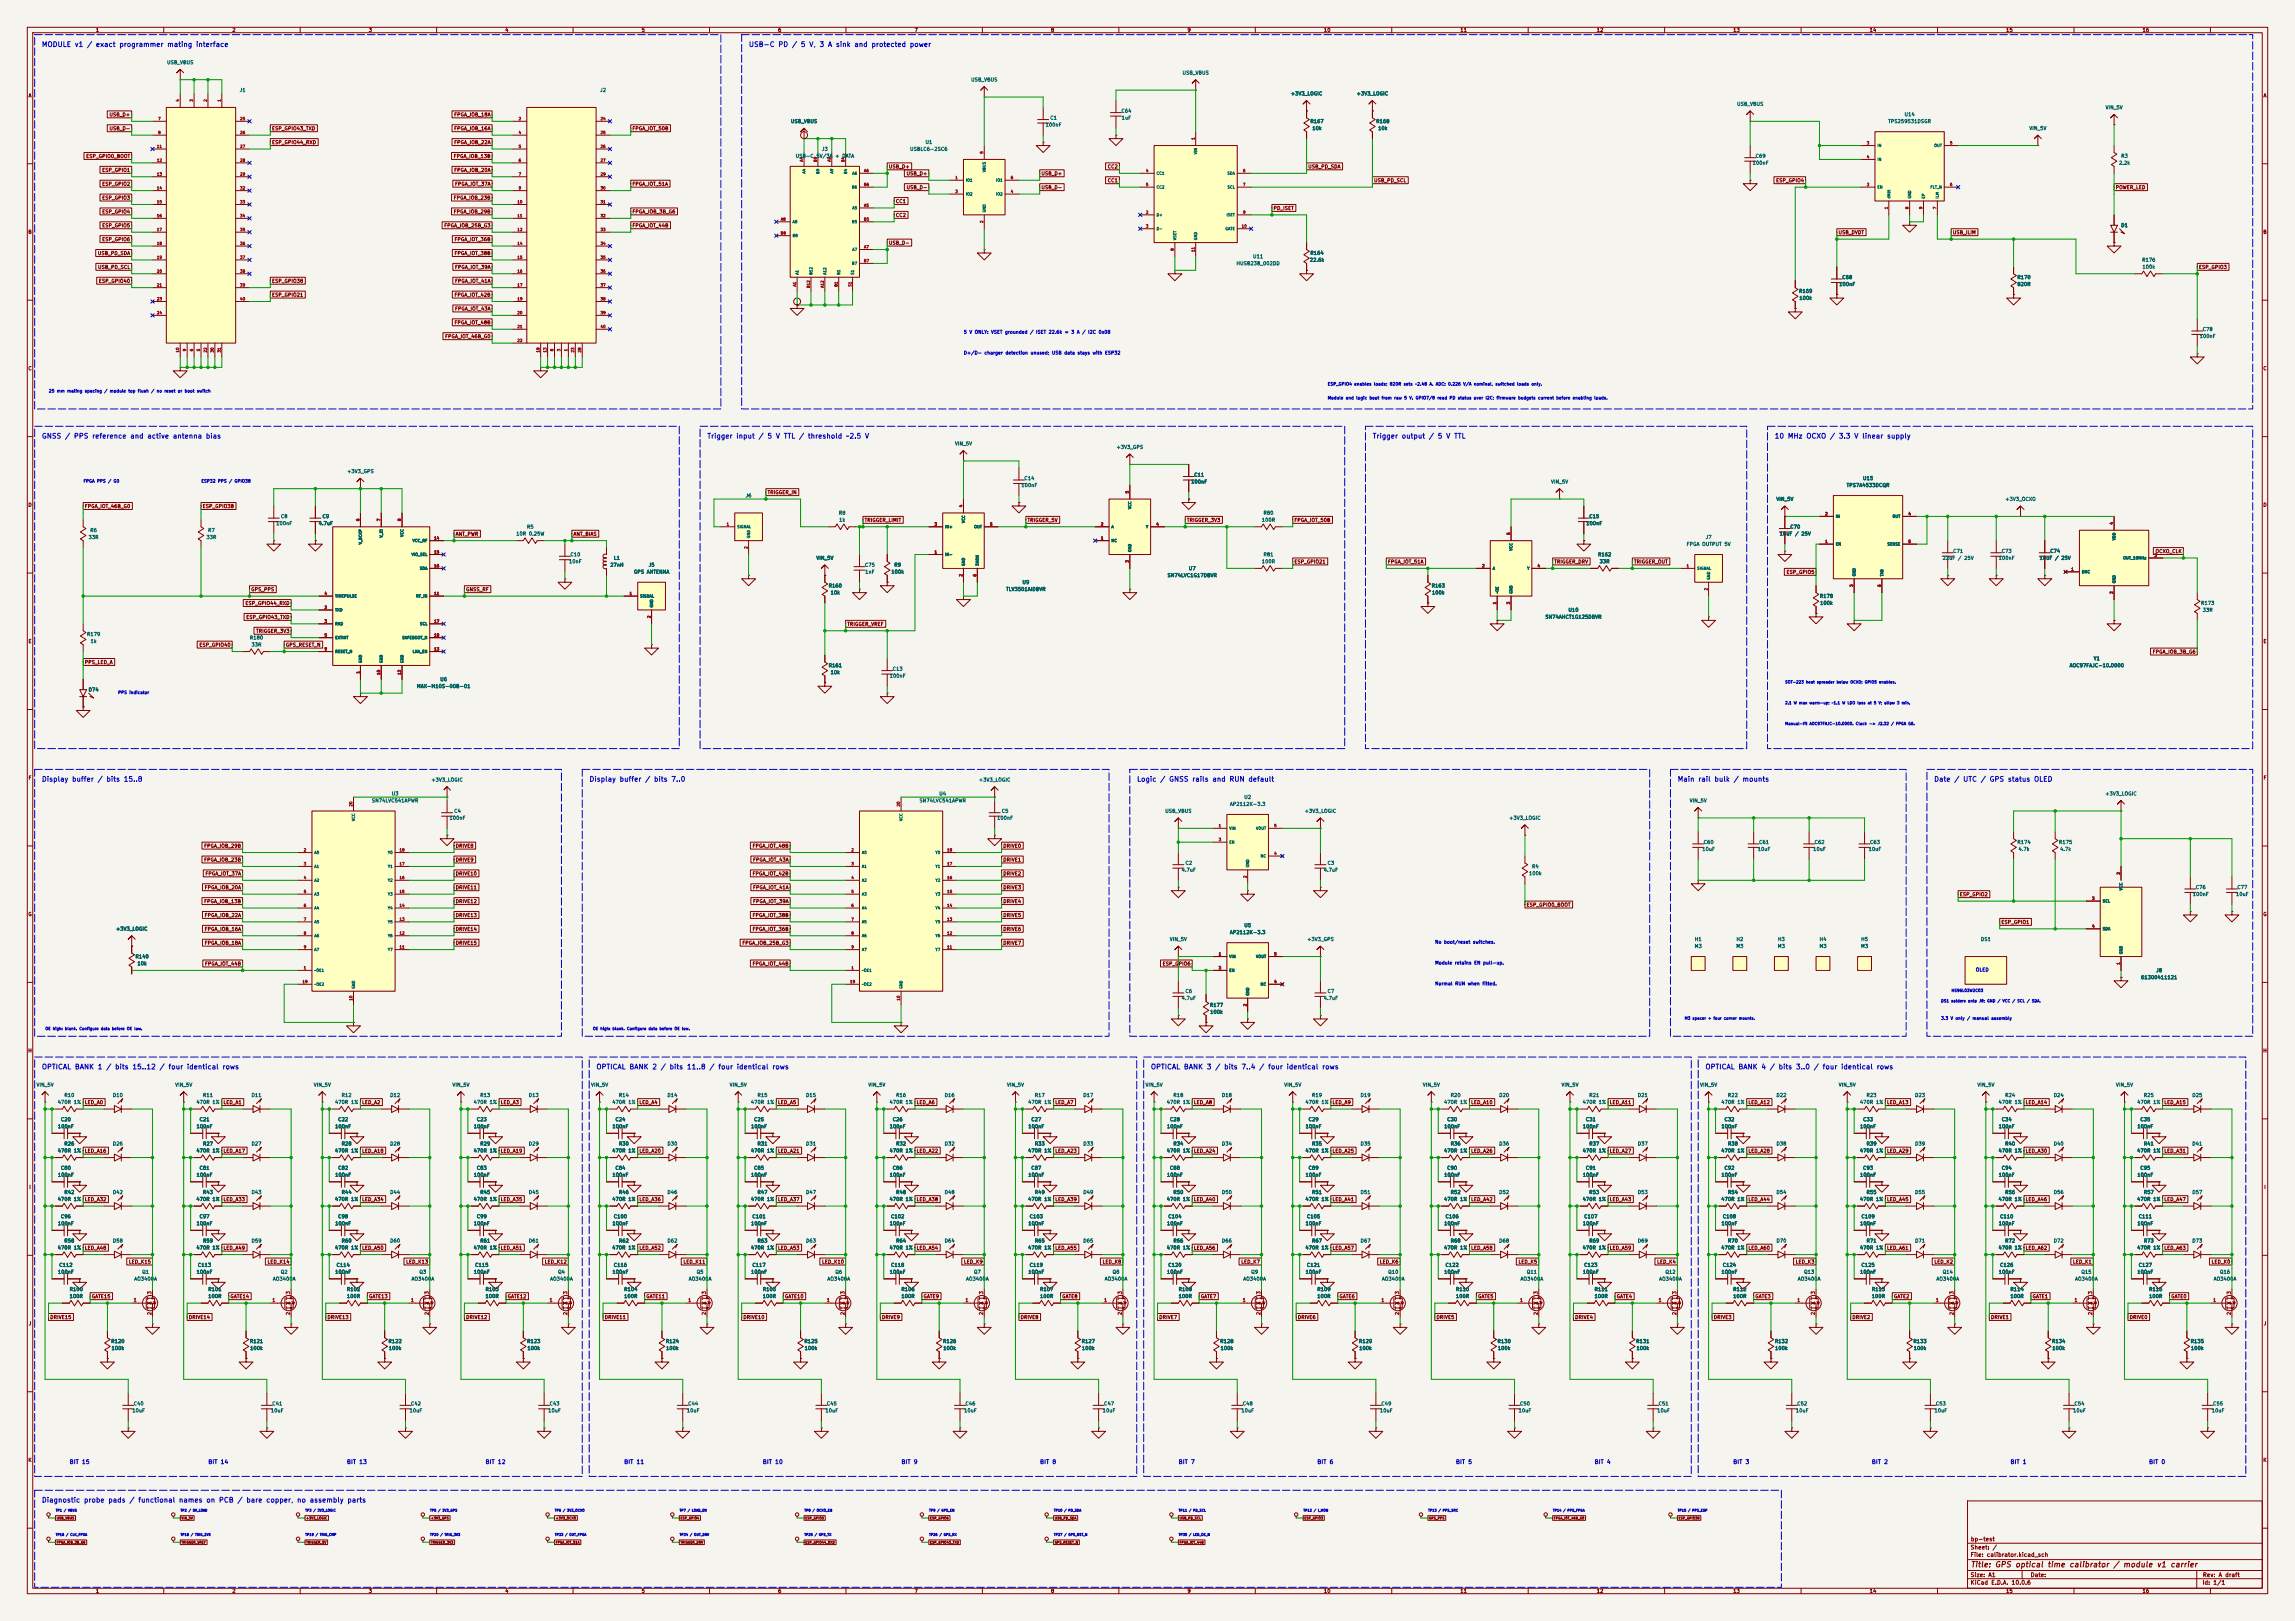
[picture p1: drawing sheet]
<svg xmlns="http://www.w3.org/2000/svg" width="841mm" height="594mm" viewBox="0 0 841 594" stroke-linecap="round" stroke-linejoin="round" font-family="sans-serif">
<defs><g id="words">
<text font-size="2" fill="#840000" x="722" y="574.8">Title: GPS optical time calibrator / module v1 carrier</text>
<g font-size="1.8" fill="#0000c2">
<text x="15.2" y="17.6">MODULE v1 / exact programmer mating interface</text>
<text x="274.2" y="17.6">USB-C PD / 5 V, 3 A sink and protected power</text>
<text x="15.2" y="161.1">GNSS / PPS reference and active antenna bias</text>
<text x="259" y="161.1">Trigger input / 5 V TTL / threshold ~2.5 V</text>
<text x="502.8" y="161.1">Trigger output / 5 V TTL</text>
<text x="650.2" y="161.1">10 MHz OCXO / 3.3 V linear supply</text>
<text x="15.2" y="286.9">Display buffer / bits 15..8</text>
<text x="215.8" y="286.9">Display buffer / bits 7..0</text>
<text x="416.5" y="286.9">Logic / GNSS rails and RUN default</text>
<text x="614.6" y="286.9">Main rail bulk / mounts</text>
<text x="708.6" y="286.9">Date / UTC / GPS status OLED</text>
<text x="15.2" y="392.3">OPTICAL BANK 1 / bits 15..12 / four identical rows</text>
<text x="218.4" y="392.3">OPTICAL BANK 2 / bits 11..8 / four identical rows</text>
<text x="421.6" y="392.3">OPTICAL BANK 3 / bits 7..4 / four identical rows</text>
<text x="624.8" y="392.3">OPTICAL BANK 4 / bits 3..0 / four identical rows</text>
<text x="15.2" y="551">Diagnostic probe pads / functional names on PCB / bare copper, no assembly parts</text>
</g>
<g font-size="1.5" fill="#0000c2">
<text x="25.4" y="536.8">BIT 15</text>
<text x="76.2" y="536.8">BIT 14</text>
<text x="127" y="536.8">BIT 13</text>
<text x="177.8" y="536.8">BIT 12</text>
<text x="228.6" y="536.8">BIT 11</text>
<text x="279.4" y="536.8">BIT 10</text>
<text x="330.2" y="536.8">BIT 9</text>
<text x="381" y="536.8">BIT 8</text>
<text x="431.8" y="536.8">BIT 7</text>
<text x="482.6" y="536.8">BIT 6</text>
<text x="533.4" y="536.8">BIT 5</text>
<text x="584.2" y="536.8">BIT 4</text>
<text x="635" y="536.8">BIT 3</text>
<text x="685.8" y="536.8">BIT 2</text>
<text x="736.6" y="536.8">BIT 1</text>
<text x="787.4" y="536.8">BIT 0</text>
</g>
<g font-size="1.5" fill="#840000">
<text x="721.9" y="568.1">Sheet: /</text>
<text x="722" y="565.1">bp-test</text>
<text x="721.9" y="570.8">File: calibrator.kicad_sch</text>
<text x="721.9" y="581">KiCad E.D.A. 10.0.6</text>
<text x="721.9" y="578.2">Size: A1</text>
<text x="743.9" y="578.2">Date:</text>
<text x="806.9" y="581">Id: 1/1</text>
<text x="807" y="578.2">Rev: A draft</text>
</g>
<g font-size="1.3" fill="#840000">
<text x="35" y="12">1</text>
<text x="85" y="12">2</text>
<text x="135" y="12">3</text>
<text x="185" y="12">4</text>
<text x="235" y="12">5</text>
<text x="285" y="12">6</text>
<text x="335" y="12">7</text>
<text x="385" y="12">8</text>
<text x="435" y="12">9</text>
<text x="485" y="12">10</text>
<text x="535" y="12">11</text>
<text x="585" y="12">12</text>
<text x="635" y="12">13</text>
<text x="685" y="12">14</text>
<text x="735" y="12">15</text>
<text x="785" y="12">16</text>
<text x="10.3" y="36">A</text>
<text x="829.3" y="36">A</text>
<text x="39.9" y="43">USB_D+</text>
<text x="166.3" y="43">FPGA_IOB_18A</text>
<text x="39.9" y="48">USB_D-</text>
<text x="99.5" y="48">ESP_GPIO43_TXD</text>
<text x="99.5" y="53.1">ESP_GPIO44_RXD</text>
<text x="166.3" y="48">FPGA_IOB_16A</text>
<text x="166.3" y="53.1">FPGA_IOB_22A</text>
<text x="231.6" y="48">FPGA_IOT_50B</text>
<text x="31.4" y="58.2">ESP_GPIO0_BOOT</text>
<text x="166.1" y="58.2">FPGA_IOB_13B</text>
<text x="37.3" y="63.3">ESP_GPIO1</text>
<text x="166.3" y="63.3">FPGA_IOB_20A</text>
<text x="325.6" y="62">USB_D+</text>
<text x="332" y="64.6">USB_D+</text>
<text x="381.4" y="64.6">USB_D+</text>
<text x="405.8" y="62">CC2</text>
<text x="479.2" y="62">USB_PD_SDA</text>
<text x="37.3" y="68.4">ESP_GPIO2</text>
<text x="166.6" y="68.4">FPGA_IOT_37A</text>
<text x="231.6" y="68.4">FPGA_IOT_51A</text>
<text x="332" y="69.6">USB_D-</text>
<text x="381.4" y="69.6">USB_D-</text>
<text x="405.8" y="67.1">CC1</text>
<text x="503.4" y="67.1">USB_PD_SCL</text>
<text x="650.7" y="67.1">ESP_GPIO4</text>
<text x="775.1" y="69.6">POWER_LED</text>
<text x="37.3" y="73.4">ESP_GPIO3</text>
<text x="166.1" y="73.4">FPGA_IOB_23B</text>
<text x="328.1" y="74.7">CC1</text>
<text x="466.5" y="77.3">PD_ISET</text>
<text x="37.3" y="78.5">ESP_GPIO4</text>
<text x="37.3" y="83.6">ESP_GPIO5</text>
<text x="162.6" y="83.6">FPGA_IOB_25B_G3</text>
<text x="166.1" y="78.5">FPGA_IOB_29B</text>
<text x="231.6" y="83.6">FPGA_IOT_44B</text>
<text x="231.6" y="78.5">FPGA_IOB_3B_G6</text>
<text x="328.1" y="79.8">CC2</text>
<text x="10.2" y="86">B</text>
<text x="37.3" y="88.7">ESP_GPIO6</text>
<text x="166.4" y="88.7">FPGA_IOT_36B</text>
<text x="325.6" y="90">USB_D-</text>
<text x="673.5" y="86.1">USB_DVDT</text>
<text x="715.5" y="86.1">USB_ILIM</text>
<text x="829.2" y="86">B</text>
<text x="35.7" y="93.8">USB_PD_SDA</text>
<text x="166.4" y="93.8">FPGA_IOT_38B</text>
<text x="35.8" y="98.8">USB_PD_SCL</text>
<text x="166.6" y="98.8">FPGA_IOT_39A</text>
<text x="805.6" y="98.8">ESP_GPIO3</text>
<text x="36.1" y="103.9">ESP_GPIO40</text>
<text x="99.5" y="103.9">ESP_GPIO38</text>
<text x="166.6" y="103.9">FPGA_IOT_41A</text>
<text x="99.5" y="109">ESP_GPIO21</text>
<text x="166.4" y="109">FPGA_IOT_42B</text>
<text x="166.4" y="119.2">FPGA_IOT_48B</text>
<text x="166.6" y="114.1">FPGA_IOT_43A</text>
<text x="162.9" y="124.2">FPGA_IOT_46B_G0</text>
<text x="10.2" y="136">C</text>
<text x="829.2" y="136">C</text>
<text x="10.2" y="186">D</text>
<text x="281.1" y="181.4">TRIGGER_IN</text>
<text x="829.2" y="186">D</text>
<text x="30.9" y="186.5">FPGA_IOT_46B_G0</text>
<text x="74.1" y="186.5">ESP_GPIO38</text>
<text x="316.7" y="191.6">TRIGGER_LIMIT</text>
<text x="376.4" y="191.6">TRIGGER_5V</text>
<text x="434.8" y="191.6">TRIGGER_3V3</text>
<text x="474.2" y="191.6">FPGA_IOT_50B</text>
<text x="166.8" y="196.6">ANT_PWR</text>
<text x="210" y="196.6">ANT_BIAS</text>
<text x="789.7" y="203">OCXO_CLK</text>
<text x="474.2" y="206.8">ESP_GPIO21</text>
<text x="508.4" y="206.8">FPGA_IOT_51A</text>
<text x="569.4" y="206.8">TRIGGER_DRV</text>
<text x="598.6" y="206.8">TRIGGER_OUT</text>
<text x="654.5" y="210.6">ESP_GPIO5</text>
<text x="91.9" y="217">GPS_PPS</text>
<text x="170.6" y="217">GNSS_RF</text>
<text x="89.8" y="222">ESP_GPIO44_RXD</text>
<text x="90.1" y="227.1">ESP_GPIO43_TXD</text>
<text x="93.7" y="232.2">TRIGGER_3V3</text>
<text x="310.3" y="229.7">TRIGGER_VREF</text>
<text x="10.3" y="236">E</text>
<text x="72.9" y="237.3">ESP_GPIO40</text>
<text x="104.6" y="237.3">GPS_RESET_N</text>
<text x="788.7" y="239.8">FPGA_IOB_3B_G6</text>
<text x="829.3" y="236">E</text>
<text x="30.9" y="243.6">PPS_LED_A</text>
<text x="10.3" y="286">F</text>
<text x="829.3" y="286">F</text>
<text x="74.6" y="310.9">FPGA_IOB_29B</text>
<text x="166.8" y="310.9">DRIVE8</text>
<text x="275.6" y="310.9">FPGA_IOT_48B</text>
<text x="367.5" y="310.9">DRIVE0</text>
<text x="74.6" y="316">FPGA_IOB_23B</text>
<text x="166.8" y="316">DRIVE9</text>
<text x="275.8" y="316">FPGA_IOT_43A</text>
<text x="367.5" y="316">DRIVE1</text>
<text x="75.1" y="321.1">FPGA_IOT_37A</text>
<text x="166.8" y="321.1">DRIVE10</text>
<text x="275.6" y="321.1">FPGA_IOT_42B</text>
<text x="367.5" y="321.1">DRIVE2</text>
<text x="74.8" y="326.2">FPGA_IOB_20A</text>
<text x="166.8" y="326.2">DRIVE11</text>
<text x="275.8" y="326.2">FPGA_IOT_41A</text>
<text x="367.5" y="326.2">DRIVE3</text>
<text x="718" y="328.7">ESP_GPIO2</text>
<text x="10.2" y="336">G</text>
<text x="74.6" y="331.3">FPGA_IOB_13B</text>
<text x="166.8" y="331.3">DRIVE12</text>
<text x="275.8" y="331.3">FPGA_IOT_39A</text>
<text x="367.5" y="331.3">DRIVE4</text>
<text x="559.2" y="332.5">ESP_GPIO0_BOOT</text>
<text x="829.2" y="336">G</text>
<text x="74.8" y="341.4">FPGA_IOB_16A</text>
<text x="74.8" y="336.3">FPGA_IOB_22A</text>
<text x="166.8" y="341.4">DRIVE14</text>
<text x="166.8" y="336.3">DRIVE13</text>
<text x="275.6" y="341.4">FPGA_IOT_36B</text>
<text x="275.6" y="336.3">FPGA_IOT_38B</text>
<text x="367.5" y="336.3">DRIVE5</text>
<text x="367.5" y="341.4">DRIVE6</text>
<text x="733.2" y="338.9">ESP_GPIO1</text>
<text x="74.8" y="346.5">FPGA_IOB_18A</text>
<text x="166.8" y="346.5">DRIVE15</text>
<text x="271.9" y="346.5">FPGA_IOB_25B_G3</text>
<text x="367.5" y="346.5">DRIVE7</text>
<text x="75" y="354.1">FPGA_IOT_44B</text>
<text x="275.6" y="354.1">FPGA_IOT_44B</text>
<text x="425.9" y="354.1">ESP_GPIO6</text>
<text x="10.2" y="386">H</text>
<text x="829.2" y="386">H</text>
<text x="30.9" y="404.9">LED_A0</text>
<text x="81.7" y="404.9">LED_A1</text>
<text x="132.5" y="404.9">LED_A2</text>
<text x="183.3" y="404.9">LED_A3</text>
<text x="234.1" y="404.9">LED_A4</text>
<text x="284.9" y="404.9">LED_A5</text>
<text x="335.7" y="404.9">LED_A6</text>
<text x="386.5" y="404.9">LED_A7</text>
<text x="437.3" y="404.9">LED_A8</text>
<text x="488.1" y="404.9">LED_A9</text>
<text x="538.9" y="404.9">LED_A10</text>
<text x="589.7" y="404.9">LED_A11</text>
<text x="640.5" y="404.9">LED_A12</text>
<text x="691.3" y="404.9">LED_A13</text>
<text x="742.1" y="404.9">LED_A14</text>
<text x="792.9" y="404.9">LED_A15</text>
<text x="30.9" y="422.7">LED_A16</text>
<text x="81.7" y="422.7">LED_A17</text>
<text x="132.5" y="422.7">LED_A18</text>
<text x="183.3" y="422.7">LED_A19</text>
<text x="234.1" y="422.7">LED_A20</text>
<text x="284.9" y="422.7">LED_A21</text>
<text x="335.7" y="422.7">LED_A22</text>
<text x="386.5" y="422.7">LED_A23</text>
<text x="437.3" y="422.7">LED_A24</text>
<text x="488.1" y="422.7">LED_A25</text>
<text x="538.9" y="422.7">LED_A26</text>
<text x="589.7" y="422.7">LED_A27</text>
<text x="640.5" y="422.7">LED_A28</text>
<text x="691.3" y="422.7">LED_A29</text>
<text x="742.1" y="422.7">LED_A30</text>
<text x="792.9" y="422.7">LED_A31</text>
<text x="10.6" y="436">I</text>
<text x="829.6" y="436">I</text>
<text x="30.9" y="440.5">LED_A32</text>
<text x="81.7" y="440.5">LED_A33</text>
<text x="132.5" y="440.5">LED_A34</text>
<text x="183.3" y="440.5">LED_A35</text>
<text x="234.1" y="440.5">LED_A36</text>
<text x="284.9" y="440.5">LED_A37</text>
<text x="335.7" y="440.5">LED_A38</text>
<text x="386.5" y="440.5">LED_A39</text>
<text x="437.3" y="440.5">LED_A40</text>
<text x="488.1" y="440.5">LED_A41</text>
<text x="538.9" y="440.5">LED_A42</text>
<text x="589.7" y="440.5">LED_A43</text>
<text x="640.5" y="440.5">LED_A44</text>
<text x="691.3" y="440.5">LED_A45</text>
<text x="742.1" y="440.5">LED_A46</text>
<text x="792.9" y="440.5">LED_A47</text>
<text x="30.9" y="458.3">LED_A48</text>
<text x="81.7" y="458.3">LED_A49</text>
<text x="132.5" y="458.3">LED_A50</text>
<text x="183.3" y="458.3">LED_A51</text>
<text x="234.1" y="458.3">LED_A52</text>
<text x="284.9" y="458.3">LED_A53</text>
<text x="335.7" y="458.3">LED_A54</text>
<text x="386.5" y="458.3">LED_A55</text>
<text x="437.3" y="458.3">LED_A56</text>
<text x="488.1" y="458.3">LED_A57</text>
<text x="538.9" y="458.3">LED_A58</text>
<text x="589.7" y="458.3">LED_A59</text>
<text x="640.5" y="458.3">LED_A60</text>
<text x="691.3" y="458.3">LED_A61</text>
<text x="742.1" y="458.3">LED_A62</text>
<text x="792.9" y="458.3">LED_A63</text>
<text x="47.1" y="463.3">LED_K15</text>
<text x="97.9" y="463.3">LED_K14</text>
<text x="148.7" y="463.3">LED_K13</text>
<text x="199.5" y="463.3">LED_K12</text>
<text x="250.3" y="463.3">LED_K11</text>
<text x="301.1" y="463.3">LED_K10</text>
<text x="353.1" y="463.3">LED_K9</text>
<text x="403.9" y="463.3">LED_K8</text>
<text x="454.7" y="463.3">LED_K7</text>
<text x="505.5" y="463.3">LED_K6</text>
<text x="556.3" y="463.3">LED_K5</text>
<text x="607.1" y="463.3">LED_K4</text>
<text x="657.9" y="463.3">LED_K3</text>
<text x="708.7" y="463.3">LED_K2</text>
<text x="759.5" y="463.3">LED_K1</text>
<text x="810.3" y="463.3">LED_K0</text>
<text x="33.5" y="476">GATE15</text>
<text x="84.3" y="476">GATE14</text>
<text x="135.1" y="476">GATE13</text>
<text x="185.9" y="476">GATE12</text>
<text x="236.7" y="476">GATE11</text>
<text x="287.5" y="476">GATE10</text>
<text x="338.3" y="476">GATE9</text>
<text x="389.1" y="476">GATE8</text>
<text x="439.9" y="476">GATE7</text>
<text x="490.7" y="476">GATE6</text>
<text x="541.5" y="476">GATE5</text>
<text x="592.3" y="476">GATE4</text>
<text x="643.1" y="476">GATE3</text>
<text x="693.9" y="476">GATE2</text>
<text x="744.7" y="476">GATE1</text>
<text x="795.5" y="476">GATE0</text>
<text x="10.4" y="486">J</text>
<text x="18.2" y="483.7">DRIVE15</text>
<text x="69" y="483.7">DRIVE14</text>
<text x="119.8" y="483.7">DRIVE13</text>
<text x="170.6" y="483.7">DRIVE12</text>
<text x="221.4" y="483.7">DRIVE11</text>
<text x="272.2" y="483.7">DRIVE10</text>
<text x="323" y="483.7">DRIVE9</text>
<text x="373.8" y="483.7">DRIVE8</text>
<text x="424.6" y="483.7">DRIVE7</text>
<text x="475.4" y="483.7">DRIVE6</text>
<text x="526.2" y="483.7">DRIVE5</text>
<text x="577" y="483.7">DRIVE4</text>
<text x="627.8" y="483.7">DRIVE3</text>
<text x="678.6" y="483.7">DRIVE2</text>
<text x="729.4" y="483.7">DRIVE1</text>
<text x="780.2" y="483.7">DRIVE0</text>
<text x="829.4" y="486">J</text>
<text x="10.2" y="536">K</text>
<text x="829.2" y="536">K</text>
<text x="35" y="584">1</text>
<text x="85" y="584">2</text>
<text x="135" y="584">3</text>
<text x="185" y="584">4</text>
<text x="235" y="584">5</text>
<text x="285" y="584">6</text>
<text x="335" y="584">7</text>
<text x="385" y="584">8</text>
<text x="435" y="584">9</text>
<text x="485" y="584">10</text>
<text x="535" y="584">11</text>
<text x="585" y="584">12</text>
<text x="635" y="584">13</text>
<text x="685" y="584">14</text>
<text x="735" y="584">15</text>
<text x="785" y="584">16</text>
</g>
<g font-size="1.3" fill="#006464">
<text x="61.1" y="23.8">USB_VBUS</text>
<text x="433.2" y="27.6">USB_VBUS</text>
<text x="87.7" y="34">J1</text>
<text x="219.8" y="34">J2</text>
<text x="355.7" y="30.2">USB_VBUS</text>
<text x="472.9" y="35.3">+3V3_LOGIC</text>
<text x="497" y="35.3">+3V3_LOGIC</text>
<text x="410.8" y="41.6">C64</text>
<text x="636.4" y="39.1">USB_VBUS</text>
<text x="771.4" y="40.3">VIN_5V</text>
<text x="289.7" y="45.4">USB_VBUS</text>
<text x="383" y="46.7">100nF</text>
<text x="384.7" y="44.1">C1</text>
<text x="410.9" y="44.1">1uF</text>
<text x="480" y="45.4">R167</text>
<text x="480.7" y="48">10k</text>
<text x="504.2" y="45.4">R168</text>
<text x="504.9" y="48">10k</text>
<text x="691.8" y="45.4">TPS259531DSGR</text>
<text x="697.8" y="42.9">U14</text>
<text x="743.5" y="48">VIN_5V</text>
<text x="339" y="53">U1</text>
<text x="291.4" y="58.1">USB-C 5V/3A</text>
<text x="301" y="55.6">J3</text>
<text x="305.9" y="58.1">+ DATA</text>
<text x="333.3" y="55.6">USBLC6-2SC6</text>
<text x="643.2" y="58.1">C69</text>
<text x="777.1" y="58.1">R3</text>
<text x="642.1" y="60.7">100nF</text>
<text x="776.4" y="60.7">2.2k</text>
<text x="777.1" y="83.5">D1</text>
<text x="459" y="94.9">U11</text>
<text x="480" y="93.7">R164</text>
<text x="452.9" y="97.5">HUSB238_002DD</text>
<text x="479.8" y="96.2">22.6k</text>
<text x="784.8" y="96.2">R176</text>
<text x="784.9" y="98.8">100k</text>
<text x="659.1" y="107.6">R169</text>
<text x="673.8" y="105.1">100nF</text>
<text x="674.9" y="102.6">C68</text>
<text x="739.1" y="102.6">R170</text>
<text x="739.1" y="105.1">820R</text>
<text x="659.2" y="110.2">100k</text>
<text x="805.9" y="124.2">100nF</text>
<text x="807" y="121.6">C78</text>
<text x="349.8" y="163.5">VIN_5V</text>
<text x="409" y="164.8">+3V3_GPS</text>
<text x="127.1" y="173.7">+3V3_GPS</text>
<text x="374.1" y="178.8">100nF</text>
<text x="375.2" y="176.2">C14</text>
<text x="436.4" y="177.5">100nF</text>
<text x="437.4" y="175">C11</text>
<text x="568.2" y="177.5">VIN_5V</text>
<text x="676.5" y="178.8">TPS7A4533DCQR</text>
<text x="682.5" y="176.2">U15</text>
<text x="273.1" y="182.6">J6</text>
<text x="650.8" y="183.8">VIN_5V</text>
<text x="734.7" y="183.8">+3V3_OCXO</text>
<text x="102.8" y="190.2">C8</text>
<text x="118" y="190.2">C9</text>
<text x="307.2" y="188.9">R8</text>
<text x="307.4" y="191.5">1k</text>
<text x="462.2" y="191.5">100R</text>
<text x="462.8" y="188.9">R80</text>
<text x="582.2" y="190.2">C15</text>
<text x="32.3" y="197.8">33R</text>
<text x="32.9" y="195.3">R6</text>
<text x="75.5" y="197.8">33R</text>
<text x="76.1" y="195.3">R7</text>
<text x="101.1" y="192.7">100nF</text>
<text x="116.6" y="192.7">4.7uF</text>
<text x="189" y="196.5">10R 0.25W</text>
<text x="192.9" y="194">R5</text>
<text x="581.1" y="192.7">100nF</text>
<text x="624.9" y="197.8">J7</text>
<text x="652" y="196.5">10uF / 25V</text>
<text x="655.9" y="194">C70</text>
<text x="617.9" y="200.4">FPGA OUTPUT 5V</text>
<text x="715.6" y="202.9">C71</text>
<text x="733.4" y="202.9">C73</text>
<text x="751.1" y="202.9">C74</text>
<text x="208.4" y="206.7">10nF</text>
<text x="208.8" y="204.2">C10</text>
<text x="223.5" y="208">27nH</text>
<text x="224.8" y="205.4">L1</text>
<text x="237.5" y="208">J5</text>
<text x="299" y="205.4">VIN_5V</text>
<text x="316.8" y="208">C75</text>
<text x="327.6" y="208">R9</text>
<text x="435.5" y="209.2">U7</text>
<text x="462.2" y="206.7">100R</text>
<text x="462.8" y="204.2">R81</text>
<text x="585.4" y="204.2">R162</text>
<text x="586" y="206.7">33R</text>
<text x="711.7" y="205.4">22uF / 25V</text>
<text x="732.3" y="205.4">100nF</text>
<text x="747.3" y="205.4">10uF / 25V</text>
<text x="232.1" y="210.5">GPS ANTENNA</text>
<text x="303.5" y="215.6">R160</text>
<text x="316.9" y="210.5">1nF</text>
<text x="326.5" y="210.5">100k</text>
<text x="374.5" y="214.3">U9</text>
<text x="427.7" y="211.8">SN74LVC1G17DBVR</text>
<text x="524.5" y="215.6">R163</text>
<text x="304.2" y="218.1">10k</text>
<text x="368.5" y="216.9">TLV3501AIDBVR</text>
<text x="524.6" y="218.1">100k</text>
<text x="666.7" y="219.4">R178</text>
<text x="666.8" y="221.9">100k</text>
<text x="806.4" y="221.9">R173</text>
<text x="566.1" y="227">SN74AHCT1G125DBVR</text>
<text x="574.6" y="224.5">U10</text>
<text x="807" y="224.5">33R</text>
<text x="31.7" y="233.4">R179</text>
<text x="33" y="235.9">1k</text>
<text x="91.4" y="234.6">R180</text>
<text x="92" y="237.2">33R</text>
<text x="303.5" y="244.8">R161</text>
<text x="758.2" y="244.8">AOC97FAJC-10.0000</text>
<text x="767.1" y="242.3">Y1</text>
<text x="161.2" y="249.9">U6</text>
<text x="304.2" y="247.3">10k</text>
<text x="325.9" y="248.6">100nF</text>
<text x="327" y="246.1">C13</text>
<text x="32.3" y="253.7">D74</text>
<text x="152.6" y="252.4">MAX-M10S-00B-01</text>
<text x="157.9" y="286.7">+3V3_LOGIC</text>
<text x="358.6" y="286.7">+3V3_LOGIC</text>
<text x="143.4" y="291.8">U3</text>
<text x="344" y="291.8">U4</text>
<text x="455.8" y="293.1">U2</text>
<text x="771.3" y="291.8">+3V3_LOGIC</text>
<text x="136.1" y="294.3">SN74LVC541APWR</text>
<text x="166.3" y="298.1">C4</text>
<text x="336.8" y="294.3">SN74LVC541APWR</text>
<text x="366.9" y="298.1">C5</text>
<text x="426.8" y="298.1">USB_VBUS</text>
<text x="450.5" y="295.6">AP2112K-3.3</text>
<text x="478" y="298.1">+3V3_LOGIC</text>
<text x="619" y="294.3">VIN_5V</text>
<text x="164.6" y="300.7">100nF</text>
<text x="365.2" y="300.7">100nF</text>
<text x="552.9" y="300.7">+3V3_LOGIC</text>
<text x="624.1" y="309.6">C60</text>
<text x="644.5" y="309.6">C61</text>
<text x="664.8" y="309.6">C62</text>
<text x="685.1" y="309.6">C63</text>
<text x="739.1" y="309.6">R174</text>
<text x="754.3" y="309.6">R175</text>
<text x="434.2" y="317.2">C2</text>
<text x="486.3" y="317.2">C3</text>
<text x="623.7" y="312.1">10uF</text>
<text x="644" y="312.1">10uF</text>
<text x="664.3" y="312.1">10uF</text>
<text x="684.6" y="312.1">10uF</text>
<text x="739.5" y="312.1">4.7k</text>
<text x="754.8" y="312.1">4.7k</text>
<text x="432.9" y="319.7">4.7uF</text>
<text x="484.9" y="319.7">4.7uF</text>
<text x="560.2" y="321">100k</text>
<text x="561.2" y="318.5">R4</text>
<text x="803.4" y="328.6">100nF</text>
<text x="804.5" y="326.1">C76</text>
<text x="819.2" y="328.6">10uF</text>
<text x="819.7" y="326.1">C77</text>
<text x="42.4" y="341.3">+3V3_LOGIC</text>
<text x="455.8" y="340.1">U5</text>
<text x="428.5" y="345.1">VIN_5V</text>
<text x="450.5" y="342.6">AP2112K-3.3</text>
<text x="478.8" y="345.1">+3V3_GPS</text>
<text x="620.8" y="347.7">M3</text>
<text x="620.9" y="345.1">H1</text>
<text x="636.1" y="347.7">M3</text>
<text x="636.1" y="345.1">H2</text>
<text x="651.3" y="347.7">M3</text>
<text x="651.4" y="345.1">H3</text>
<text x="666.6" y="347.7">M3</text>
<text x="666.6" y="345.1">H4</text>
<text x="681.8" y="347.7">M3</text>
<text x="681.9" y="345.1">H5</text>
<text x="725.7" y="345.1">DS1</text>
<text x="49.5" y="351.5">R140</text>
<text x="50.2" y="354">10k</text>
<text x="784.4" y="359.1">61300411121</text>
<text x="790" y="356.6">J8</text>
<text x="434.2" y="364.2">C6</text>
<text x="486.3" y="364.2">C7</text>
<text x="432.9" y="366.7">4.7uF</text>
<text x="443.2" y="369.3">R177</text>
<text x="443.3" y="371.8">100k</text>
<text x="484.9" y="366.7">4.7uF</text>
<text x="13.2" y="398.5">VIN_5V</text>
<text x="64" y="398.5">VIN_5V</text>
<text x="114.8" y="398.5">VIN_5V</text>
<text x="165.6" y="398.5">VIN_5V</text>
<text x="216.4" y="398.5">VIN_5V</text>
<text x="267.2" y="398.5">VIN_5V</text>
<text x="318" y="398.5">VIN_5V</text>
<text x="368.8" y="398.5">VIN_5V</text>
<text x="419.6" y="398.5">VIN_5V</text>
<text x="470.4" y="398.5">VIN_5V</text>
<text x="521.2" y="398.5">VIN_5V</text>
<text x="572" y="398.5">VIN_5V</text>
<text x="622.8" y="398.5">VIN_5V</text>
<text x="673.6" y="398.5">VIN_5V</text>
<text x="724.4" y="398.5">VIN_5V</text>
<text x="775.2" y="398.5">VIN_5V</text>
<text x="21" y="404.8">470R 1%</text>
<text x="23.4" y="402.3">R10</text>
<text x="41.2" y="402.3">D10</text>
<text x="71.8" y="404.8">470R 1%</text>
<text x="74.2" y="402.3">R11</text>
<text x="92" y="402.3">D11</text>
<text x="122.6" y="404.8">470R 1%</text>
<text x="125" y="402.3">R12</text>
<text x="142.8" y="402.3">D12</text>
<text x="173.4" y="404.8">470R 1%</text>
<text x="175.8" y="402.3">R13</text>
<text x="193.6" y="402.3">D13</text>
<text x="224.2" y="404.8">470R 1%</text>
<text x="226.6" y="402.3">R14</text>
<text x="244.4" y="402.3">D14</text>
<text x="275" y="404.8">470R 1%</text>
<text x="277.4" y="402.3">R15</text>
<text x="295.2" y="402.3">D15</text>
<text x="325.8" y="404.8">470R 1%</text>
<text x="328.2" y="402.3">R16</text>
<text x="346" y="402.3">D16</text>
<text x="376.6" y="404.8">470R 1%</text>
<text x="379" y="402.3">R17</text>
<text x="396.8" y="402.3">D17</text>
<text x="427.4" y="404.8">470R 1%</text>
<text x="429.8" y="402.3">R18</text>
<text x="447.6" y="402.3">D18</text>
<text x="478.2" y="404.8">470R 1%</text>
<text x="480.6" y="402.3">R19</text>
<text x="498.4" y="402.3">D19</text>
<text x="529" y="404.8">470R 1%</text>
<text x="531.4" y="402.3">R20</text>
<text x="549.2" y="402.3">D20</text>
<text x="579.8" y="404.8">470R 1%</text>
<text x="582.2" y="402.3">R21</text>
<text x="600" y="402.3">D21</text>
<text x="630.6" y="404.8">470R 1%</text>
<text x="633" y="402.3">R22</text>
<text x="650.8" y="402.3">D22</text>
<text x="681.4" y="404.8">470R 1%</text>
<text x="683.8" y="402.3">R23</text>
<text x="701.6" y="402.3">D23</text>
<text x="732.2" y="404.8">470R 1%</text>
<text x="734.6" y="402.3">R24</text>
<text x="752.4" y="402.3">D24</text>
<text x="783" y="404.8">470R 1%</text>
<text x="785.4" y="402.3">R25</text>
<text x="803.2" y="402.3">D25</text>
<text x="21.1" y="413.7">100nF</text>
<text x="22.2" y="411.2">C20</text>
<text x="71.9" y="413.7">100nF</text>
<text x="73" y="411.2">C21</text>
<text x="122.7" y="413.7">100nF</text>
<text x="123.8" y="411.2">C22</text>
<text x="173.5" y="413.7">100nF</text>
<text x="174.6" y="411.2">C23</text>
<text x="224.3" y="413.7">100nF</text>
<text x="225.4" y="411.2">C24</text>
<text x="275.1" y="413.7">100nF</text>
<text x="276.2" y="411.2">C25</text>
<text x="325.9" y="413.7">100nF</text>
<text x="327" y="411.2">C26</text>
<text x="376.7" y="413.7">100nF</text>
<text x="377.8" y="411.2">C27</text>
<text x="427.5" y="413.7">100nF</text>
<text x="428.6" y="411.2">C28</text>
<text x="478.3" y="413.7">100nF</text>
<text x="479.4" y="411.2">C29</text>
<text x="529.1" y="413.7">100nF</text>
<text x="530.2" y="411.2">C30</text>
<text x="579.9" y="413.7">100nF</text>
<text x="581" y="411.2">C31</text>
<text x="630.7" y="413.7">100nF</text>
<text x="631.8" y="411.2">C32</text>
<text x="681.5" y="413.7">100nF</text>
<text x="682.6" y="411.2">C33</text>
<text x="732.3" y="413.7">100nF</text>
<text x="733.4" y="411.2">C34</text>
<text x="783.1" y="413.7">100nF</text>
<text x="784.2" y="411.2">C35</text>
<text x="21" y="422.6">470R 1%</text>
<text x="23.4" y="420.1">R26</text>
<text x="41.2" y="420.1">D26</text>
<text x="71.8" y="422.6">470R 1%</text>
<text x="74.2" y="420.1">R27</text>
<text x="92" y="420.1">D27</text>
<text x="122.6" y="422.6">470R 1%</text>
<text x="125" y="420.1">R28</text>
<text x="142.8" y="420.1">D28</text>
<text x="173.4" y="422.6">470R 1%</text>
<text x="175.8" y="420.1">R29</text>
<text x="193.6" y="420.1">D29</text>
<text x="224.2" y="422.6">470R 1%</text>
<text x="226.6" y="420.1">R30</text>
<text x="244.4" y="420.1">D30</text>
<text x="275" y="422.6">470R 1%</text>
<text x="277.4" y="420.1">R31</text>
<text x="295.2" y="420.1">D31</text>
<text x="325.8" y="422.6">470R 1%</text>
<text x="328.2" y="420.1">R32</text>
<text x="346" y="420.1">D32</text>
<text x="376.6" y="422.6">470R 1%</text>
<text x="379" y="420.1">R33</text>
<text x="396.8" y="420.1">D33</text>
<text x="427.4" y="422.6">470R 1%</text>
<text x="429.8" y="420.1">R34</text>
<text x="447.6" y="420.1">D34</text>
<text x="478.2" y="422.6">470R 1%</text>
<text x="480.6" y="420.1">R35</text>
<text x="498.4" y="420.1">D35</text>
<text x="529" y="422.6">470R 1%</text>
<text x="531.4" y="420.1">R36</text>
<text x="549.2" y="420.1">D36</text>
<text x="579.8" y="422.6">470R 1%</text>
<text x="582.2" y="420.1">R37</text>
<text x="600" y="420.1">D37</text>
<text x="630.6" y="422.6">470R 1%</text>
<text x="633" y="420.1">R38</text>
<text x="650.8" y="420.1">D38</text>
<text x="681.4" y="422.6">470R 1%</text>
<text x="683.8" y="420.1">R39</text>
<text x="701.6" y="420.1">D39</text>
<text x="732.2" y="422.6">470R 1%</text>
<text x="734.6" y="420.1">R40</text>
<text x="752.4" y="420.1">D40</text>
<text x="783" y="422.6">470R 1%</text>
<text x="785.4" y="420.1">R41</text>
<text x="803.2" y="420.1">D41</text>
<text x="21.1" y="431.5">100nF</text>
<text x="22.2" y="429">C80</text>
<text x="71.9" y="431.5">100nF</text>
<text x="73" y="429">C81</text>
<text x="122.7" y="431.5">100nF</text>
<text x="123.8" y="429">C82</text>
<text x="173.5" y="431.5">100nF</text>
<text x="174.6" y="429">C83</text>
<text x="224.3" y="431.5">100nF</text>
<text x="225.4" y="429">C84</text>
<text x="275.1" y="431.5">100nF</text>
<text x="276.2" y="429">C85</text>
<text x="325.9" y="431.5">100nF</text>
<text x="327" y="429">C86</text>
<text x="376.7" y="431.5">100nF</text>
<text x="377.8" y="429">C87</text>
<text x="427.5" y="431.5">100nF</text>
<text x="428.6" y="429">C88</text>
<text x="478.3" y="431.5">100nF</text>
<text x="479.4" y="429">C89</text>
<text x="529.1" y="431.5">100nF</text>
<text x="530.2" y="429">C90</text>
<text x="579.9" y="431.5">100nF</text>
<text x="581" y="429">C91</text>
<text x="630.7" y="431.5">100nF</text>
<text x="631.8" y="429">C92</text>
<text x="681.5" y="431.5">100nF</text>
<text x="682.6" y="429">C93</text>
<text x="732.3" y="431.5">100nF</text>
<text x="733.4" y="429">C94</text>
<text x="783.1" y="431.5">100nF</text>
<text x="784.2" y="429">C95</text>
<text x="23.4" y="437.8">R42</text>
<text x="41.2" y="437.8">D42</text>
<text x="74.2" y="437.8">R43</text>
<text x="92" y="437.8">D43</text>
<text x="125" y="437.8">R44</text>
<text x="142.8" y="437.8">D44</text>
<text x="175.8" y="437.8">R45</text>
<text x="193.6" y="437.8">D45</text>
<text x="226.6" y="437.8">R46</text>
<text x="244.4" y="437.8">D46</text>
<text x="277.4" y="437.8">R47</text>
<text x="295.2" y="437.8">D47</text>
<text x="328.2" y="437.8">R48</text>
<text x="346" y="437.8">D48</text>
<text x="379" y="437.8">R49</text>
<text x="396.8" y="437.8">D49</text>
<text x="429.8" y="437.8">R50</text>
<text x="447.6" y="437.8">D50</text>
<text x="480.6" y="437.8">R51</text>
<text x="498.4" y="437.8">D51</text>
<text x="531.4" y="437.8">R52</text>
<text x="549.2" y="437.8">D52</text>
<text x="582.2" y="437.8">R53</text>
<text x="600" y="437.8">D53</text>
<text x="633" y="437.8">R54</text>
<text x="650.8" y="437.8">D54</text>
<text x="683.8" y="437.8">R55</text>
<text x="701.6" y="437.8">D55</text>
<text x="734.6" y="437.8">R56</text>
<text x="752.4" y="437.8">D56</text>
<text x="785.4" y="437.8">R57</text>
<text x="803.2" y="437.8">D57</text>
<text x="21" y="440.4">470R 1%</text>
<text x="71.8" y="440.4">470R 1%</text>
<text x="122.6" y="440.4">470R 1%</text>
<text x="173.4" y="440.4">470R 1%</text>
<text x="224.2" y="440.4">470R 1%</text>
<text x="275" y="440.4">470R 1%</text>
<text x="325.8" y="440.4">470R 1%</text>
<text x="376.6" y="440.4">470R 1%</text>
<text x="427.4" y="440.4">470R 1%</text>
<text x="478.2" y="440.4">470R 1%</text>
<text x="529" y="440.4">470R 1%</text>
<text x="579.8" y="440.4">470R 1%</text>
<text x="630.6" y="440.4">470R 1%</text>
<text x="681.4" y="440.4">470R 1%</text>
<text x="732.2" y="440.4">470R 1%</text>
<text x="783" y="440.4">470R 1%</text>
<text x="21.1" y="449.3">100nF</text>
<text x="22.2" y="446.7">C96</text>
<text x="71.9" y="449.3">100nF</text>
<text x="73" y="446.7">C97</text>
<text x="122.7" y="449.3">100nF</text>
<text x="123.8" y="446.7">C98</text>
<text x="173.5" y="449.3">100nF</text>
<text x="174.6" y="446.7">C99</text>
<text x="224.3" y="449.3">100nF</text>
<text x="224.8" y="446.7">C100</text>
<text x="275.1" y="449.3">100nF</text>
<text x="275.6" y="446.7">C101</text>
<text x="325.9" y="449.3">100nF</text>
<text x="326.4" y="446.7">C102</text>
<text x="376.7" y="449.3">100nF</text>
<text x="377.2" y="446.7">C103</text>
<text x="427.5" y="449.3">100nF</text>
<text x="428" y="446.7">C104</text>
<text x="478.3" y="449.3">100nF</text>
<text x="478.8" y="446.7">C105</text>
<text x="529.1" y="449.3">100nF</text>
<text x="529.6" y="446.7">C106</text>
<text x="579.9" y="449.3">100nF</text>
<text x="580.4" y="446.7">C107</text>
<text x="630.7" y="449.3">100nF</text>
<text x="631.2" y="446.7">C108</text>
<text x="681.5" y="449.3">100nF</text>
<text x="682" y="446.7">C109</text>
<text x="732.3" y="449.3">100nF</text>
<text x="732.8" y="446.7">C110</text>
<text x="783.1" y="449.3">100nF</text>
<text x="783.6" y="446.7">C111</text>
<text x="23.4" y="455.6">R58</text>
<text x="41.2" y="455.6">D58</text>
<text x="74.2" y="455.6">R59</text>
<text x="92" y="455.6">D59</text>
<text x="125" y="455.6">R60</text>
<text x="142.8" y="455.6">D60</text>
<text x="175.8" y="455.6">R61</text>
<text x="193.6" y="455.6">D61</text>
<text x="226.6" y="455.6">R62</text>
<text x="244.4" y="455.6">D62</text>
<text x="277.4" y="455.6">R63</text>
<text x="295.2" y="455.6">D63</text>
<text x="328.2" y="455.6">R64</text>
<text x="346" y="455.6">D64</text>
<text x="379" y="455.6">R65</text>
<text x="396.8" y="455.6">D65</text>
<text x="429.8" y="455.6">R66</text>
<text x="447.6" y="455.6">D66</text>
<text x="480.6" y="455.6">R67</text>
<text x="498.4" y="455.6">D67</text>
<text x="531.4" y="455.6">R68</text>
<text x="549.2" y="455.6">D68</text>
<text x="582.2" y="455.6">R69</text>
<text x="600" y="455.6">D69</text>
<text x="633" y="455.6">R70</text>
<text x="650.8" y="455.6">D70</text>
<text x="683.8" y="455.6">R71</text>
<text x="701.6" y="455.6">D71</text>
<text x="734.6" y="455.6">R72</text>
<text x="752.4" y="455.6">D72</text>
<text x="785.4" y="455.6">R73</text>
<text x="803.2" y="455.6">D73</text>
<text x="21" y="458.2">470R 1%</text>
<text x="71.8" y="458.2">470R 1%</text>
<text x="122.6" y="458.2">470R 1%</text>
<text x="173.4" y="458.2">470R 1%</text>
<text x="224.2" y="458.2">470R 1%</text>
<text x="275" y="458.2">470R 1%</text>
<text x="325.8" y="458.2">470R 1%</text>
<text x="376.6" y="458.2">470R 1%</text>
<text x="427.4" y="458.2">470R 1%</text>
<text x="478.2" y="458.2">470R 1%</text>
<text x="529" y="458.2">470R 1%</text>
<text x="579.8" y="458.2">470R 1%</text>
<text x="630.6" y="458.2">470R 1%</text>
<text x="681.4" y="458.2">470R 1%</text>
<text x="732.2" y="458.2">470R 1%</text>
<text x="783" y="458.2">470R 1%</text>
<text x="21.1" y="467.1">100nF</text>
<text x="21.6" y="464.5">C112</text>
<text x="51.9" y="467.1">Q1</text>
<text x="71.9" y="467.1">100nF</text>
<text x="72.4" y="464.5">C113</text>
<text x="102.7" y="467.1">Q2</text>
<text x="122.7" y="467.1">100nF</text>
<text x="123.2" y="464.5">C114</text>
<text x="153.5" y="467.1">Q3</text>
<text x="173.5" y="467.1">100nF</text>
<text x="174" y="464.5">C115</text>
<text x="204.3" y="467.1">Q4</text>
<text x="224.3" y="467.1">100nF</text>
<text x="224.8" y="464.5">C116</text>
<text x="255.1" y="467.1">Q5</text>
<text x="275.1" y="467.1">100nF</text>
<text x="275.6" y="464.5">C117</text>
<text x="305.9" y="467.1">Q6</text>
<text x="325.9" y="467.1">100nF</text>
<text x="326.4" y="464.5">C118</text>
<text x="356.7" y="467.1">Q7</text>
<text x="376.7" y="467.1">100nF</text>
<text x="377.2" y="464.5">C119</text>
<text x="407.5" y="467.1">Q8</text>
<text x="427.5" y="467.1">100nF</text>
<text x="428" y="464.5">C120</text>
<text x="458.3" y="467.1">Q9</text>
<text x="478.3" y="467.1">100nF</text>
<text x="478.8" y="464.5">C121</text>
<text x="508.5" y="467.1">Q10</text>
<text x="529.1" y="467.1">100nF</text>
<text x="529.6" y="464.5">C122</text>
<text x="559.3" y="467.1">Q11</text>
<text x="579.9" y="467.1">100nF</text>
<text x="580.4" y="464.5">C123</text>
<text x="610.1" y="467.1">Q12</text>
<text x="630.7" y="467.1">100nF</text>
<text x="631.2" y="464.5">C124</text>
<text x="660.9" y="467.1">Q13</text>
<text x="681.5" y="467.1">100nF</text>
<text x="682" y="464.5">C125</text>
<text x="711.7" y="467.1">Q14</text>
<text x="732.3" y="467.1">100nF</text>
<text x="732.8" y="464.5">C126</text>
<text x="762.5" y="467.1">Q15</text>
<text x="783.1" y="467.1">100nF</text>
<text x="783.6" y="464.5">C127</text>
<text x="813.3" y="467.1">Q16</text>
<text x="25.4" y="473.4">R100</text>
<text x="49" y="469.6">AO3400A</text>
<text x="76.2" y="473.4">R101</text>
<text x="99.8" y="469.6">AO3400A</text>
<text x="127" y="473.4">R102</text>
<text x="150.6" y="469.6">AO3400A</text>
<text x="177.8" y="473.4">R103</text>
<text x="201.4" y="469.6">AO3400A</text>
<text x="228.6" y="473.4">R104</text>
<text x="252.2" y="469.6">AO3400A</text>
<text x="279.4" y="473.4">R105</text>
<text x="303" y="469.6">AO3400A</text>
<text x="330.2" y="473.4">R106</text>
<text x="353.8" y="469.6">AO3400A</text>
<text x="381" y="473.4">R107</text>
<text x="404.6" y="469.6">AO3400A</text>
<text x="431.8" y="473.4">R108</text>
<text x="455.4" y="469.6">AO3400A</text>
<text x="482.6" y="473.4">R109</text>
<text x="506.2" y="469.6">AO3400A</text>
<text x="533.4" y="473.4">R110</text>
<text x="557" y="469.6">AO3400A</text>
<text x="584.2" y="473.4">R111</text>
<text x="607.8" y="469.6">AO3400A</text>
<text x="635" y="473.4">R112</text>
<text x="658.6" y="469.6">AO3400A</text>
<text x="685.8" y="473.4">R113</text>
<text x="709.4" y="469.6">AO3400A</text>
<text x="736.6" y="473.4">R114</text>
<text x="760.2" y="469.6">AO3400A</text>
<text x="787.4" y="473.4">R115</text>
<text x="811" y="469.6">AO3400A</text>
<text x="25.4" y="475.9">100R</text>
<text x="76.2" y="475.9">100R</text>
<text x="127" y="475.9">100R</text>
<text x="177.8" y="475.9">100R</text>
<text x="228.6" y="475.9">100R</text>
<text x="279.4" y="475.9">100R</text>
<text x="330.2" y="475.9">100R</text>
<text x="381" y="475.9">100R</text>
<text x="431.8" y="475.9">100R</text>
<text x="482.6" y="475.9">100R</text>
<text x="533.4" y="475.9">100R</text>
<text x="584.2" y="475.9">100R</text>
<text x="635" y="475.9">100R</text>
<text x="685.8" y="475.9">100R</text>
<text x="736.6" y="475.9">100R</text>
<text x="787.4" y="475.9">100R</text>
<text x="40.6" y="492.5">R120</text>
<text x="40.7" y="495">100k</text>
<text x="91.4" y="492.5">R121</text>
<text x="91.5" y="495">100k</text>
<text x="142.2" y="492.5">R122</text>
<text x="142.3" y="495">100k</text>
<text x="193" y="492.5">R123</text>
<text x="193.1" y="495">100k</text>
<text x="243.8" y="492.5">R124</text>
<text x="243.9" y="495">100k</text>
<text x="294.6" y="492.5">R125</text>
<text x="294.7" y="495">100k</text>
<text x="345.4" y="492.5">R126</text>
<text x="345.5" y="495">100k</text>
<text x="396.2" y="492.5">R127</text>
<text x="396.3" y="495">100k</text>
<text x="447" y="492.5">R128</text>
<text x="447.1" y="495">100k</text>
<text x="497.8" y="492.5">R129</text>
<text x="497.9" y="495">100k</text>
<text x="548.6" y="492.5">R130</text>
<text x="548.7" y="495">100k</text>
<text x="599.4" y="492.5">R131</text>
<text x="599.5" y="495">100k</text>
<text x="650.2" y="492.5">R132</text>
<text x="650.3" y="495">100k</text>
<text x="701" y="492.5">R133</text>
<text x="701.1" y="495">100k</text>
<text x="751.8" y="492.5">R134</text>
<text x="751.9" y="495">100k</text>
<text x="802.6" y="492.5">R135</text>
<text x="802.7" y="495">100k</text>
<text x="48.8" y="515.3">C40</text>
<text x="99.6" y="515.3">C41</text>
<text x="150.4" y="515.3">C42</text>
<text x="201.2" y="515.3">C43</text>
<text x="252" y="515.3">C44</text>
<text x="302.8" y="515.3">C45</text>
<text x="353.6" y="515.3">C46</text>
<text x="404.4" y="515.3">C47</text>
<text x="455.2" y="515.3">C48</text>
<text x="506" y="515.3">C49</text>
<text x="556.8" y="515.3">C50</text>
<text x="607.6" y="515.3">C51</text>
<text x="658.4" y="515.3">C52</text>
<text x="709.2" y="515.3">C53</text>
<text x="760" y="515.3">C54</text>
<text x="810.8" y="515.3">C55</text>
<text x="48.3" y="517.9">10uF</text>
<text x="99.1" y="517.9">10uF</text>
<text x="149.9" y="517.9">10uF</text>
<text x="200.7" y="517.9">10uF</text>
<text x="251.5" y="517.9">10uF</text>
<text x="302.3" y="517.9">10uF</text>
<text x="353.1" y="517.9">10uF</text>
<text x="403.9" y="517.9">10uF</text>
<text x="454.7" y="517.9">10uF</text>
<text x="505.5" y="517.9">10uF</text>
<text x="556.3" y="517.9">10uF</text>
<text x="607.1" y="517.9">10uF</text>
<text x="657.9" y="517.9">10uF</text>
<text x="708.7" y="517.9">10uF</text>
<text x="759.5" y="517.9">10uF</text>
<text x="810.3" y="517.9">10uF</text>
</g>
<text font-size="1.3" fill="#0000c2" x="723.9" y="356.3">OLED</text>
<g font-size="1.3" fill="#a90000">
<text x="48.8" y="477.4">1</text>
<text x="55.7" y="474.4" transform="rotate(-90 55.7 474.4)">3</text>
<text x="99.6" y="477.4">1</text>
<text x="106.5" y="474.4" transform="rotate(-90 106.5 474.4)">3</text>
<text x="150.4" y="477.4">1</text>
<text x="157.3" y="474.4" transform="rotate(-90 157.3 474.4)">3</text>
<text x="201.2" y="477.4">1</text>
<text x="208.1" y="474.4" transform="rotate(-90 208.1 474.4)">3</text>
<text x="252" y="477.4">1</text>
<text x="258.9" y="474.4" transform="rotate(-90 258.9 474.4)">3</text>
<text x="302.8" y="477.4">1</text>
<text x="309.7" y="474.4" transform="rotate(-90 309.7 474.4)">3</text>
<text x="353.6" y="477.4">1</text>
<text x="360.5" y="474.4" transform="rotate(-90 360.5 474.4)">3</text>
<text x="404.4" y="477.4">1</text>
<text x="411.3" y="474.4" transform="rotate(-90 411.3 474.4)">3</text>
<text x="455.2" y="477.4">1</text>
<text x="462.1" y="474.4" transform="rotate(-90 462.1 474.4)">3</text>
<text x="506" y="477.4">1</text>
<text x="512.9" y="474.4" transform="rotate(-90 512.9 474.4)">3</text>
<text x="556.8" y="477.4">1</text>
<text x="563.7" y="474.4" transform="rotate(-90 563.7 474.4)">3</text>
<text x="607.6" y="477.4">1</text>
<text x="614.5" y="474.4" transform="rotate(-90 614.5 474.4)">3</text>
<text x="658.4" y="477.4">1</text>
<text x="665.3" y="474.4" transform="rotate(-90 665.3 474.4)">3</text>
<text x="709.2" y="477.4">1</text>
<text x="716.1" y="474.4" transform="rotate(-90 716.1 474.4)">3</text>
<text x="760" y="477.4">1</text>
<text x="766.9" y="474.4" transform="rotate(-90 766.9 474.4)">3</text>
<text x="810.8" y="477.4">1</text>
<text x="817.7" y="474.4" transform="rotate(-90 817.7 474.4)">3</text>
<text x="55.7" y="482.1" transform="rotate(-90 55.7 482.1)">2</text>
<text x="106.5" y="482.1" transform="rotate(-90 106.5 482.1)">2</text>
<text x="157.3" y="482.1" transform="rotate(-90 157.3 482.1)">2</text>
<text x="208.1" y="482.1" transform="rotate(-90 208.1 482.1)">2</text>
<text x="258.9" y="482.1" transform="rotate(-90 258.9 482.1)">2</text>
<text x="309.7" y="482.1" transform="rotate(-90 309.7 482.1)">2</text>
<text x="360.5" y="482.1" transform="rotate(-90 360.5 482.1)">2</text>
<text x="411.3" y="482.1" transform="rotate(-90 411.3 482.1)">2</text>
<text x="462.1" y="482.1" transform="rotate(-90 462.1 482.1)">2</text>
<text x="512.9" y="482.1" transform="rotate(-90 512.9 482.1)">2</text>
<text x="563.7" y="482.1" transform="rotate(-90 563.7 482.1)">2</text>
<text x="614.5" y="482.1" transform="rotate(-90 614.5 482.1)">2</text>
<text x="665.3" y="482.1" transform="rotate(-90 665.3 482.1)">2</text>
<text x="716.1" y="482.1" transform="rotate(-90 716.1 482.1)">2</text>
<text x="766.9" y="482.1" transform="rotate(-90 766.9 482.1)">2</text>
<text x="817.7" y="482.1" transform="rotate(-90 817.7 482.1)">2</text>
</g>
<g font-size="1.2" fill="#0000c2">
<text x="353" y="122.6">5 V ONLY: VSET grounded / ISET 22.6k = 3 A / I2C 0x08</text>
<text x="353" y="130.2">D+/D- charger detection unused; USB data stays with ESP32</text>
<text x="525.8" y="346.1">No boot/reset switches.</text>
<text x="525.8" y="353.7">Module retains EN pull-up.</text>
<text x="525.8" y="361.3">Normal RUN when fitted.</text>
</g>
<g font-size="1.1" fill="#0000c2">
<text x="486.4" y="141.6">ESP_GPIO4 enables loads; 820R sets ~2.48 A. ADC: 0.226 V/A nominal, switched loads only.</text>
<text x="17.8" y="144.1">25 mm mating spacing / module top flush / no reset or boot switch</text>
<text x="486.4" y="146.6">Module and logic boot from raw 5 V. GPIO7/8 read PD status over I2C; firmware budgets current before enabling loads.</text>
<text x="30.5" y="177.1">FPGA PPS / G0</text>
<text x="73.7" y="177.1">ESP32 PPS / GPIO38</text>
<text x="43.2" y="254.6">PPS indicator</text>
<text x="711.2" y="374">3.3 V only / manual assembly</text>
</g>
<g font-size="1" fill="#a90000">
<text x="65.9" y="37.4" transform="rotate(-90 65.9 37.4)">4</text>
<text x="70.9" y="37.4" transform="rotate(-90 70.9 37.4)">3</text>
<text x="76" y="37.4" transform="rotate(-90 76 37.4)">2</text>
<text x="81.1" y="37.4" transform="rotate(-90 81.1 37.4)">1</text>
<text x="57.8" y="44.3">7</text>
<text x="87.8" y="44.3">25</text>
<text x="189.9" y="44.3">2</text>
<text x="219.9" y="44.3">24</text>
<text x="57.8" y="49.3">8</text>
<text x="87.8" y="49.3">26</text>
<text x="189.9" y="49.3">4</text>
<text x="219.9" y="49.3">25</text>
<text x="438" y="51.4" transform="rotate(-90 438 51.4)">1</text>
<text x="684" y="53.2">3</text>
<text x="714.4" y="53.2">5</text>
<text x="57.4" y="54.4">11</text>
<text x="57.4" y="59.5">12</text>
<text x="87.8" y="54.4">27</text>
<text x="87.8" y="59.5">28</text>
<text x="189.9" y="54.4">5</text>
<text x="189.9" y="59.5">6</text>
<text x="219.9" y="54.4">26</text>
<text x="219.9" y="59.5">27</text>
<text x="294.5" y="59.4" transform="rotate(-90 294.5 59.4)">A4</text>
<text x="299.5" y="59.5" transform="rotate(-90 299.5 59.5)">B9</text>
<text x="304.6" y="59.4" transform="rotate(-90 304.6 59.4)">A9</text>
<text x="309.7" y="59.5" transform="rotate(-90 309.7 59.5)">B4</text>
<text x="360.5" y="56.5" transform="rotate(-90 360.5 56.5)">5</text>
<text x="684" y="58.2">4</text>
<text x="57.4" y="64.6">13</text>
<text x="87.8" y="64.6">29</text>
<text x="189.9" y="64.6">7</text>
<text x="219.9" y="64.6">29</text>
<text x="316.5" y="63.3">A6</text>
<text x="349.9" y="65.9">1</text>
<text x="370.3" y="65.9">6</text>
<text x="419.8" y="63.3">4</text>
<text x="455.4" y="63.3">6</text>
<text x="57.4" y="69.7">14</text>
<text x="87.8" y="69.7">32</text>
<text x="189.9" y="69.7">9</text>
<text x="219.9" y="69.7">30</text>
<text x="316.4" y="68.4">B6</text>
<text x="349.9" y="70.9">3</text>
<text x="370.3" y="70.9">4</text>
<text x="419.8" y="68.4">5</text>
<text x="455.4" y="68.4">7</text>
<text x="684" y="68.4">2</text>
<text x="714.4" y="68.4">6</text>
<text x="57.4" y="74.7">15</text>
<text x="87.8" y="74.7">33</text>
<text x="189.4" y="74.7">10</text>
<text x="219.9" y="74.7">31</text>
<text x="316.5" y="76">A5</text>
<text x="692" y="76.8" transform="rotate(-90 692 76.8)">1</text>
<text x="699.6" y="76.8" transform="rotate(-90 699.6 76.8)">8</text>
<text x="704.7" y="76.8" transform="rotate(-90 704.7 76.8)">9</text>
<text x="709.7" y="76.8" transform="rotate(-90 709.7 76.8)">7</text>
<text x="57.4" y="79.8">16</text>
<text x="87.8" y="79.8">34</text>
<text x="189.4" y="79.8">11</text>
<text x="219.9" y="79.8">32</text>
<text x="286" y="81.1">A8</text>
<text x="316.4" y="81.1">B5</text>
<text x="360.5" y="81.9" transform="rotate(-90 360.5 81.9)">2</text>
<text x="419.8" y="78.6">2</text>
<text x="419.8" y="83.6">3</text>
<text x="454.9" y="83.6">10</text>
<text x="455.4" y="78.6">9</text>
<text x="57.4" y="84.9">17</text>
<text x="57.4" y="90">18</text>
<text x="87.8" y="84.9">35</text>
<text x="87.8" y="90">36</text>
<text x="189.4" y="84.9">12</text>
<text x="189.4" y="90">14</text>
<text x="219.9" y="84.9">33</text>
<text x="219.9" y="90">34</text>
<text x="285.9" y="86.2">B8</text>
<text x="57.4" y="95.1">19</text>
<text x="87.8" y="95.1">37</text>
<text x="189.4" y="95.1">15</text>
<text x="219.9" y="95.1">35</text>
<text x="316.5" y="91.3">A7</text>
<text x="430.3" y="92" transform="rotate(-90 430.3 92)">8</text>
<text x="438" y="92.5" transform="rotate(-90 438 92.5)">11</text>
<text x="57.4" y="100.1">20</text>
<text x="87.8" y="100.1">38</text>
<text x="189.4" y="100.1">16</text>
<text x="219.9" y="100.1">36</text>
<text x="316.4" y="96.3">B7</text>
<text x="57.4" y="105.2">21</text>
<text x="87.8" y="105.2">39</text>
<text x="189.4" y="105.2">17</text>
<text x="219.9" y="105.2">37</text>
<text x="291.9" y="105.1" transform="rotate(-90 291.9 105.1)">A1</text>
<text x="297" y="105.7" transform="rotate(-90 297 105.7)">B12</text>
<text x="302.1" y="105.6" transform="rotate(-90 302.1 105.6)">A12</text>
<text x="307.2" y="105.2" transform="rotate(-90 307.2 105.2)">B1</text>
<text x="312.2" y="105.2" transform="rotate(-90 312.2 105.2)">S1</text>
<text x="57.4" y="110.3">23</text>
<text x="87.8" y="110.3">40</text>
<text x="189.4" y="110.3">19</text>
<text x="219.9" y="110.3">38</text>
<text x="57.4" y="115.4">24</text>
<text x="189.4" y="115.4">20</text>
<text x="219.9" y="115.4">39</text>
<text x="189.4" y="120.5">21</text>
<text x="189.4" y="125.5">22</text>
<text x="219.9" y="120.5">40</text>
<text x="65.9" y="129.3" transform="rotate(-90 65.9 129.3)">10</text>
<text x="68.4" y="128.8" transform="rotate(-90 68.4 128.8)">9</text>
<text x="70.9" y="128.8" transform="rotate(-90 70.9 128.8)">6</text>
<text x="73.5" y="128.8" transform="rotate(-90 73.5 128.8)">5</text>
<text x="76" y="129.3" transform="rotate(-90 76 129.3)">22</text>
<text x="78.6" y="129.3" transform="rotate(-90 78.6 129.3)">30</text>
<text x="81.1" y="129.3" transform="rotate(-90 81.1 129.3)">31</text>
<text x="197.9" y="129.3" transform="rotate(-90 197.9 129.3)">18</text>
<text x="200.5" y="129.3" transform="rotate(-90 200.5 129.3)">13</text>
<text x="203" y="128.8" transform="rotate(-90 203 128.8)">8</text>
<text x="205.6" y="128.8" transform="rotate(-90 205.6 128.8)">3</text>
<text x="208.1" y="128.8" transform="rotate(-90 208.1 128.8)">1</text>
<text x="210.6" y="129.3" transform="rotate(-90 210.6 129.3)">23</text>
<text x="213.2" y="129.3" transform="rotate(-90 213.2 129.3)">28</text>
<text x="352.9" y="186" transform="rotate(-90 352.9 186)">4</text>
<text x="413.8" y="180.9" transform="rotate(-90 413.8 180.9)">5</text>
<text x="131.9" y="191.1" transform="rotate(-90 131.9 191.1)">6</text>
<text x="139.5" y="191.1" transform="rotate(-90 139.5 191.1)">7</text>
<text x="147.1" y="191.1" transform="rotate(-90 147.1 191.1)">8</text>
<text x="668.7" y="189">2</text>
<text x="699.2" y="189">4</text>
<text x="159" y="197.9">14</text>
<text x="266.1" y="192.9">1</text>
<text x="342.3" y="192.9">3</text>
<text x="362.6" y="192.9">5</text>
<text x="403.3" y="197.9">1</text>
<text x="403.3" y="192.9">2</text>
<text x="423.6" y="192.9">4</text>
<text x="553.5" y="196.2" transform="rotate(-90 553.5 196.2)">5</text>
<text x="774.5" y="192.3" transform="rotate(-90 774.5 192.3)">4</text>
<text x="159" y="203">15</text>
<text x="274.1" y="201.2" transform="rotate(-90 274.1 201.2)">2</text>
<text x="342.3" y="203">1</text>
<text x="668.7" y="199.2">1</text>
<text x="699.2" y="199.2">5</text>
<text x="159" y="208.1">16</text>
<text x="413.8" y="206.3" transform="rotate(-90 413.8 206.3)">3</text>
<text x="543" y="208.1">2</text>
<text x="563.3" y="208.1">4</text>
<text x="617.9" y="208.1">1</text>
<text x="758.9" y="209.4">1</text>
<text x="789.4" y="204.3">3</text>
<text x="352.9" y="211.4" transform="rotate(-90 352.9 211.4)">2</text>
<text x="358" y="211.4" transform="rotate(-90 358 211.4)">6</text>
<text x="679.3" y="215.2" transform="rotate(-90 679.3 215.2)">3</text>
<text x="689.4" y="215.2" transform="rotate(-90 689.4 215.2)">6</text>
<text x="118.8" y="218.3">4</text>
<text x="159" y="218.3">11</text>
<text x="230.6" y="218.3">1</text>
<text x="548.5" y="221.6" transform="rotate(-90 548.5 221.6)">1</text>
<text x="553.5" y="221.6" transform="rotate(-90 553.5 221.6)">3</text>
<text x="625.9" y="216.5" transform="rotate(-90 625.9 216.5)">2</text>
<text x="774.5" y="217.7" transform="rotate(-90 774.5 217.7)">2</text>
<text x="118.8" y="223.3">2</text>
<text x="238.6" y="226.6" transform="rotate(-90 238.6 226.6)">2</text>
<text x="118.8" y="228.4">3</text>
<text x="118.8" y="233.5">5</text>
<text x="159" y="228.4">17</text>
<text x="159" y="233.5">18</text>
<text x="118.8" y="238.6">9</text>
<text x="159" y="238.6">13</text>
<text x="131.9" y="247" transform="rotate(-90 131.9 247)">1</text>
<text x="139.5" y="247.4" transform="rotate(-90 139.5 247.4)">10</text>
<text x="147.1" y="247.4" transform="rotate(-90 147.1 247.4)">12</text>
<text x="129.4" y="295.7" transform="rotate(-90 129.4 295.7)">20</text>
<text x="330" y="295.7" transform="rotate(-90 330 295.7)">20</text>
<text x="446.5" y="303.3">1</text>
<text x="466.8" y="303.3">5</text>
<text x="446.5" y="308.4">3</text>
<text x="111.2" y="312.2">2</text>
<text x="111.2" y="317.3">3</text>
<text x="146.3" y="317.3">17</text>
<text x="146.3" y="312.2">18</text>
<text x="311.8" y="312.2">2</text>
<text x="311.8" y="317.3">3</text>
<text x="346.9" y="317.3">17</text>
<text x="346.9" y="312.2">18</text>
<text x="466.8" y="313.5">4</text>
<text x="111.2" y="322.4">4</text>
<text x="146.3" y="322.4">16</text>
<text x="311.8" y="322.4">4</text>
<text x="346.9" y="322.4">16</text>
<text x="457" y="321.9" transform="rotate(-90 457 321.9)">2</text>
<text x="777.1" y="320.6" transform="rotate(-90 777.1 320.6)">2</text>
<text x="111.2" y="327.5">5</text>
<text x="146.3" y="327.5">15</text>
<text x="311.8" y="327.5">5</text>
<text x="346.9" y="327.5">15</text>
<text x="111.2" y="332.6">6</text>
<text x="146.3" y="332.6">14</text>
<text x="311.8" y="332.6">6</text>
<text x="346.9" y="332.6">14</text>
<text x="766.5" y="330">3</text>
<text x="111.2" y="337.6">7</text>
<text x="146.3" y="337.6">13</text>
<text x="311.8" y="337.6">7</text>
<text x="346.9" y="337.6">13</text>
<text x="766.5" y="340.2">4</text>
<text x="111.2" y="342.7">8</text>
<text x="111.2" y="347.8">9</text>
<text x="146.3" y="347.8">11</text>
<text x="146.3" y="342.7">12</text>
<text x="311.8" y="342.7">8</text>
<text x="311.8" y="347.8">9</text>
<text x="346.9" y="347.8">11</text>
<text x="346.9" y="342.7">12</text>
<text x="446.5" y="350.3">1</text>
<text x="466.8" y="350.3">5</text>
<text x="777.1" y="353.6" transform="rotate(-90 777.1 353.6)">1</text>
<text x="111.2" y="355.4">1</text>
<text x="311.8" y="355.4">1</text>
<text x="446.5" y="355.4">3</text>
<text x="110.7" y="360.5">19</text>
<text x="311.4" y="360.5">19</text>
<text x="466.8" y="360.5">4</text>
<text x="129.4" y="366.8" transform="rotate(-90 129.4 366.8)">10</text>
<text x="330" y="366.8" transform="rotate(-90 330 366.8)">10</text>
<text x="457" y="368.9" transform="rotate(-90 457 368.9)">2</text>
</g>
<g font-size="1" fill="#006464">
<text x="438.9" y="56.7" transform="rotate(-90 438.9 56.7)">VIN</text>
<text x="687.8" y="54.1">IN</text>
<text x="687.8" y="59.2">IN</text>
<text x="708.7" y="54.1">OUT</text>
<text x="295.4" y="63.7" transform="rotate(-90 295.4 63.7)">A4</text>
<text x="300.5" y="63.9" transform="rotate(-90 300.5 63.9)">B9</text>
<text x="305.6" y="63.7" transform="rotate(-90 305.6 63.7)">A9</text>
<text x="310.6" y="63.9" transform="rotate(-90 310.6 63.9)">B4</text>
<text x="312.2" y="64.3">A6</text>
<text x="361.4" y="63.2" transform="rotate(-90 361.4 63.2)">VBUS</text>
<text x="423.7" y="64.3">CC1</text>
<text x="449.6" y="64.3">SDA</text>
<text x="312" y="69.3">B6</text>
<text x="353.8" y="66.8">IO1</text>
<text x="353.8" y="71.9">IO2</text>
<text x="364.9" y="71.9">IO2</text>
<text x="364.9" y="66.8">IO1</text>
<text x="423.7" y="69.3">CC2</text>
<text x="449.7" y="69.3">SCL</text>
<text x="687.8" y="69.3">EN</text>
<text x="707.3" y="69.3">FLT_N</text>
<text x="312.2" y="77">A5</text>
<text x="361.4" y="78" transform="rotate(-90 361.4 78)">GND</text>
<text x="692.9" y="72.9" transform="rotate(-90 692.9 72.9)">dVdt</text>
<text x="700.5" y="72.9" transform="rotate(-90 700.5 72.9)">GND</text>
<text x="705.6" y="72.9" transform="rotate(-90 705.6 72.9)">EP</text>
<text x="710.7" y="72.9" transform="rotate(-90 710.7 72.9)">ILM</text>
<text x="290.3" y="82">A8</text>
<text x="312" y="82">B5</text>
<text x="423.7" y="79.5">D+</text>
<text x="449.3" y="79.5">ISET</text>
<text x="290.3" y="87.1">B8</text>
<text x="423.7" y="84.6">D-</text>
<text x="431.3" y="88.1" transform="rotate(-90 431.3 88.1)">VSET</text>
<text x="438.9" y="88.1" transform="rotate(-90 438.9 88.1)">GND</text>
<text x="448.9" y="84.6">GATE</text>
<text x="312.2" y="92.2">A7</text>
<text x="292.9" y="100.8" transform="rotate(-90 292.9 100.8)">A1</text>
<text x="297.9" y="100.8" transform="rotate(-90 297.9 100.8)">B12</text>
<text x="303" y="100.8" transform="rotate(-90 303 100.8)">A12</text>
<text x="308.1" y="100.8" transform="rotate(-90 308.1 100.8)">B1</text>
<text x="312" y="97.3">B7</text>
<text x="313.2" y="100.8" transform="rotate(-90 313.2 100.8)">S1</text>
<text x="353.8" y="191.8" transform="rotate(-90 353.8 191.8)">VCC</text>
<text x="414.8" y="186.7" transform="rotate(-90 414.8 186.7)">VCC</text>
<text x="672.6" y="190">IN</text>
<text x="693.4" y="190">OUT</text>
<text x="140.5" y="197.1" transform="rotate(-90 140.5 197.1)">V_IO</text>
<text x="148.1" y="196.9" transform="rotate(-90 148.1 196.9)">VCC</text>
<text x="270" y="193.8">SIGNAL</text>
<text x="275.1" y="197.4" transform="rotate(-90 275.1 197.4)">GND</text>
<text x="346.2" y="193.8">IN+</text>
<text x="356.9" y="193.8">OUT</text>
<text x="407.2" y="193.8">A</text>
<text x="419.8" y="193.8">Y</text>
<text x="132.8" y="199.6" transform="rotate(-90 132.8 199.6)">V_BCKP</text>
<text x="150.7" y="204">VIO_SEL</text>
<text x="151" y="198.9">VCC_RF</text>
<text x="346.2" y="204">IN-</text>
<text x="407.2" y="198.9">NC</text>
<text x="414.8" y="202.4" transform="rotate(-90 414.8 202.4)">GND</text>
<text x="554.5" y="201.9" transform="rotate(-90 554.5 201.9)">VCC</text>
<text x="672.6" y="200.1">EN</text>
<text x="691.5" y="200.1">SENSE</text>
<text x="775.5" y="198.1" transform="rotate(-90 775.5 198.1)">VDD</text>
<text x="153.7" y="209">SDA</text>
<text x="353.8" y="207.5" transform="rotate(-90 353.8 207.5)">GND</text>
<text x="358.9" y="207.5" transform="rotate(-90 358.9 207.5)">SHDN</text>
<text x="546.9" y="209">A</text>
<text x="559.5" y="209">Y</text>
<text x="621.8" y="209">SIGNAL</text>
<text x="777.9" y="205.2">OUT_10MHz</text>
<text x="626.9" y="212.6" transform="rotate(-90 626.9 212.6)">GND</text>
<text x="680.2" y="211.3" transform="rotate(-90 680.2 211.3)">GND</text>
<text x="690.4" y="211.3" transform="rotate(-90 690.4 211.3)">TAB</text>
<text x="762.8" y="210.3">DNC</text>
<text x="775.5" y="213.9" transform="rotate(-90 775.5 213.9)">GND</text>
<text x="122.7" y="219.2">TIMEPULSE</text>
<text x="152.4" y="219.2">RF_IN</text>
<text x="234.4" y="219.2">SIGNAL</text>
<text x="549.4" y="217.7" transform="rotate(-90 549.4 217.7)">~OE</text>
<text x="554.5" y="217.7" transform="rotate(-90 554.5 217.7)">GND</text>
<text x="122.7" y="224.3">TXD</text>
<text x="239.5" y="222.8" transform="rotate(-90 239.5 222.8)">GND</text>
<text x="122.7" y="229.4">RXD</text>
<text x="153.8" y="229.4">SCL</text>
<text x="122.7" y="234.4">EXTINT</text>
<text x="122.7" y="239.5">RESET_N</text>
<text x="147.3" y="234.4">SAFEBOOT_N</text>
<text x="151.1" y="239.5">LNA_EN</text>
<text x="132.8" y="243.1" transform="rotate(-90 132.8 243.1)">GND</text>
<text x="140.5" y="243.1" transform="rotate(-90 140.5 243.1)">GND</text>
<text x="148.1" y="243.1" transform="rotate(-90 148.1 243.1)">GND</text>
<text x="130.3" y="301" transform="rotate(-90 130.3 301)">VCC</text>
<text x="331" y="301" transform="rotate(-90 331 301)">VCC</text>
<text x="450.3" y="304.3">VIN</text>
<text x="460.1" y="304.3">VOUT</text>
<text x="450.3" y="309.4">EN</text>
<text x="115.1" y="313.2">A0</text>
<text x="142" y="313.2">Y0</text>
<text x="315.7" y="313.2">A0</text>
<text x="342.7" y="313.2">Y0</text>
<text x="461.8" y="314.4">NC</text>
<text x="115.1" y="318.3">A1</text>
<text x="115.1" y="323.3">A2</text>
<text x="142" y="323.3">Y2</text>
<text x="142" y="318.3">Y1</text>
<text x="315.7" y="318.3">A1</text>
<text x="315.7" y="323.3">A2</text>
<text x="342.7" y="323.3">Y2</text>
<text x="342.7" y="318.3">Y1</text>
<text x="458" y="318" transform="rotate(-90 458 318)">GND</text>
<text x="115.1" y="328.4">A3</text>
<text x="142" y="328.4">Y3</text>
<text x="315.7" y="328.4">A3</text>
<text x="342.7" y="328.4">Y3</text>
<text x="778" y="326.4" transform="rotate(-90 778 326.4)">VCC</text>
<text x="115.1" y="333.5">A4</text>
<text x="142" y="333.5">Y4</text>
<text x="315.7" y="333.5">A4</text>
<text x="342.7" y="333.5">Y4</text>
<text x="770.4" y="331">SCL</text>
<text x="115.1" y="338.6">A5</text>
<text x="142" y="338.6">Y5</text>
<text x="315.7" y="338.6">A5</text>
<text x="342.7" y="338.6">Y5</text>
<text x="770.4" y="341.1">SDA</text>
<text x="115.1" y="343.7">A6</text>
<text x="142" y="343.7">Y6</text>
<text x="315.7" y="343.7">A6</text>
<text x="342.7" y="343.7">Y6</text>
<text x="115.1" y="348.7">A7</text>
<text x="142" y="348.7">Y7</text>
<text x="315.7" y="348.7">A7</text>
<text x="342.7" y="348.7">Y7</text>
<text x="450.3" y="351.3">VIN</text>
<text x="460.1" y="351.3">VOUT</text>
<text x="778" y="349.8" transform="rotate(-90 778 349.8)">GND</text>
<text x="115.1" y="356.4">~OE1</text>
<text x="315.7" y="356.4">~OE1</text>
<text x="450.3" y="356.4">EN</text>
<text x="115.1" y="361.4">~OE2</text>
<text x="130.3" y="362.5" transform="rotate(-90 130.3 362.5)">GND</text>
<text x="315.7" y="361.4">~OE2</text>
<text x="331" y="362.5" transform="rotate(-90 331 362.5)">GND</text>
<text x="458" y="365" transform="rotate(-90 458 365)">GND</text>
<text x="461.8" y="361.4">NC</text>
</g>
<g font-size="1" fill="#0000c2">
<text x="654.1" y="250.7">SOT-223 heat spreader below OCXO; GPIO5 enables.</text>
<text x="654.1" y="258.3">2.1 W max warm-up; ~1.1 W LDO loss at 5 V; allow 3 min.</text>
<text x="654.1" y="265.9">Manual-fit AOC97FAJC-10.0000. Clock -&gt; J2.32 / FPGA G6.</text>
<text x="715" y="363.7">HS96L03W2C03</text>
<text x="711.2" y="367.5">DS1 solders onto J8; GND / VCC / SCL / SDA.</text>
<text x="16.5" y="377.7">OE high: blank. Configure data before OE low.</text>
<text x="217.2" y="377.7">OE high: blank. Configure data before OE low.</text>
<text x="617.2" y="373.9">M3 spacer + four corner mounts.</text>
</g>
<g font-size=".9" fill="#0000c2">
<text x="20.3" y="554.1">TP1 / VBUS</text>
<text x="66.1" y="554.1">TP2 / 5V_LOAD</text>
<text x="111.8" y="554.1">TP3 / 3V3_LOGIC</text>
<text x="157.5" y="554.1">TP5 / 3V3_GPS</text>
<text x="203.2" y="554.1">TP6 / 3V3_OCXO</text>
<text x="248.9" y="554.1">TP7 / LOAD_EN</text>
<text x="294.7" y="554.1">TP8 / OCXO_EN</text>
<text x="340.4" y="554.1">TP9 / GPS_EN</text>
<text x="386.1" y="554.1">TP10 / PD_SDA</text>
<text x="431.8" y="554.1">TP11 / PD_SCL</text>
<text x="477.5" y="554.1">TP12 / I_MON</text>
<text x="523.3" y="554.1">TP13 / PPS_SRC</text>
<text x="569" y="554.1">TP14 / PPS_FPGA</text>
<text x="614.7" y="554.1">TP15 / PPS_ESP</text>
<text x="20.3" y="563">TP16 / CLK_FPGA</text>
<text x="66.1" y="563">TP18 / TRIG_2V5</text>
<text x="111.8" y="563">TP19 / TRIG_CMP</text>
<text x="157.5" y="563">TP20 / TRIG_3V3</text>
<text x="203.2" y="563">TP23 / OUT_FPGA</text>
<text x="248.9" y="563">TP24 / OUT_DRV</text>
<text x="294.7" y="563">TP25 / GPS_TX</text>
<text x="340.4" y="563">TP26 / GPS_RX</text>
<text x="386.1" y="563">TP27 / GPS_RST_N</text>
<text x="431.8" y="563">TP30 / LED_OE_N</text>
</g>
<g font-size=".9" fill="#840000">
<text x="20.7" y="557">USB_VBUS</text>
<text x="66.4" y="557">VIN_5V</text>
<text x="112.1" y="557">+3V3_LOGIC</text>
<text x="157.8" y="557">+3V3_GPS</text>
<text x="203.5" y="557">+3V3_OCXO</text>
<text x="249.3" y="557">ESP_GPIO4</text>
<text x="295" y="557">ESP_GPIO5</text>
<text x="340.7" y="557">ESP_GPIO6</text>
<text x="386.4" y="557">USB_PD_SDA</text>
<text x="432.1" y="557">USB_PD_SCL</text>
<text x="477.9" y="557">ESP_GPIO3</text>
<text x="523.6" y="557">GPS_PPS</text>
<text x="569.3" y="557">FPGA_IOT_46B_G0</text>
<text x="615" y="557">ESP_GPIO38</text>
<text x="20.7" y="565.9">FPGA_IOB_3B_G6</text>
<text x="66.4" y="565.9">TRIGGER_VREF</text>
<text x="112.1" y="565.9">TRIGGER_5V</text>
<text x="157.8" y="565.9">TRIGGER_3V3</text>
<text x="203.5" y="565.9">FPGA_IOT_51A</text>
<text x="249.3" y="565.9">TRIGGER_DRV</text>
<text x="295" y="565.9">ESP_GPIO44_RXD</text>
<text x="340.7" y="565.9">ESP_GPIO43_TXD</text>
<text x="386.4" y="565.9">GPS_RESET_N</text>
<text x="432.1" y="565.9">FPGA_IOT_44B</text>
</g>
</g></defs>
<path d="M0 0h841v594h-841z" fill="#f5f4ef" stroke="#f5f4ef" stroke-width=".37"/>
<g fill="none" stroke="#840000" stroke-width=".37">
<path d="M10 10h821v574h-821zM12 12h817v570h-817zM60 10v2M110 10v2M160 10v2M210 10v2M260 10v2M310 10v2M360 10v2M410 10v2M460 10v2M510 10v2"/>
<path d="M560 10v2M610 10v2M660 10v2M710 10v2M760 10v2M810 10v2M10 60h2M829 60h2M430.5 99.1v1.2h-2.5l2.5 2.6 2.6-2.6h-2.6M430.5 99.1h.1M478.8 99.1v1.2h-2.6l2.6 2.6 2.5-2.6h-2.5M478.8 99.1h.1"/>
<path d="M10 110h2M829 110h2M10 160h2M829 160h2M433.6 174.6h4M433.6 175.9h4M435.6 170.2v4.4M435.6 175.9v4.4M435.6 182.9v1.2h-2.5l2.5 2.6 2.5-2.6h-2.5M435.6 182.9h.1M459.7 193h2.6l.6-1 1.3 2.1 1.3-2.1 1.2 2.1 .7-1.1h2.5M652 193.7h4.1"/>
<path d="M652 194.9h4.1M654 189.2h.1M654 189.2v4.5M654 194.9v4.5M655.3 186.7l-1.3-1.3-1.2 1.3 1.2-1.3v3.8M10 210h2M459.7 208.3h2.6l.6-1 1.3 2 1.3-2 1.2 2 .7-1h2.5M829 210h2M548.6 227.3v1.3h-2.5l2.5 2.5 2.6-2.5h-2.6M548.6 227.3h.1M679.4 227.3v1.3h-2.5l2.5 2.5 2.6-2.5h-2.6M679.4 227.3h.1"/>
<path d="M10 260h2M829 260h2M364.5 292.1h.1M365.8 289.6l-1.3-1.3-1.3 1.3 1.3-1.3v3.8M10 310h2M829 310h2M10 360h2M829 360h2M10 410h2M270.5 403.9h.1M271.8 401.3l-1.3-1.3-1.3 1.3 1.3-1.3v3.9M829 410h2"/>
<path d="M10 460h2M829 460h2M10 510h2M829 510h2M10 560h2M721 550h108v32h-108zM829 560h2M721 578.5h108M721 575.5h108M721 571.5h108M721 565.5h108M741 575.5v3"/>
<path d="M805 575.5v6.5M60 582v2M110 582v2M160 582v2M210 582v2M260 582v2M310 582v2M360 582v2M410 582v2M460 582v2M510 582v2M560 582v2"/>
<path d="M610 582v2M660 582v2M710 582v2M760 582v2M810 582v2"/>
</g>
<path d="M762 194.3h25.4v20.3h-25.4z" fill="#ffffc2"/>
<path d="M762 194.3h25.4v20.3h-25.4zM774.7 189.2v5.1M756.5 209.2l.8 .7M756.9 209.5h5.1M757.3 209.2l-.8 .7M774.7 214.6v5.1M787.4 204.5h5.1" fill="none" stroke="#840000" stroke-width=".37"/>
<path d="M671.8 181.6h25.4v30.5h-25.4z" fill="#ffffc2"/>
<g fill="none" stroke="#840000" stroke-width=".37">
<path d="M382.3 52.1v1.2h-2.6l2.6 2.6 2.5-2.6h-2.5M382.3 52.1h.1M641.3 44.4h.1M642.6 41.9l-1.3-1.3-1.2 1.3 1.2-1.3v3.8M774.7 45.7h.1M776 43.2l-1.3-1.3-1.3 1.3 1.3-1.3v3.8M641.3 66v1.3h-2.5l2.5 2.5 2.6-2.5h-2.6M641.3 66h.1M673.1 97.8v4.4M657.9 102.9v2.5l1 .6-2.1 1.3 2.1 1.3-2.1 1.3 1.1 .6v2.5M657.9 113v1.3h-2.6l2.6 2.5 2.5-2.5h-2.5M657.9 113h.1"/>
<path d="M671.1 102.2h4M671.1 103.5h4M673.1 107.9v1.3h-2.5l2.5 2.6 2.5-2.6h-2.5M673.1 107.9h.1M673.1 103.5v4.4M666.7 199.4h5.1M666.7 189.2h5.1M671.8 181.6h25.4v30.5h-25.4zM697.2 199.4h5.1M697.2 189.2h5.1M713.7 198.1v4.5M740.4 189.2h.1"/>
<path d="M741.7 186.7l-1.3-1.3-1.3 1.3 1.3-1.3v3.8M523.2 210.8v2.6l1.1 .6-2.1 1.3 2.1 1.2-2.1 1.3 1 .6v2.6M654 201.9v1.3h-2.5l2.5 2.5 2.6-2.5h-2.6M654 201.9h.1M665.5 214.6v2.6l1 .6-2 1.3 2 1.2-2 1.3 1 .6v2.6M679.4 212.1v5.1M689.6 212.1v5.1M711.7 202.6h4.1M711.7 203.8h4.1M713.7 210.8v1.3h-2.5l2.5 2.5 2.6-2.5h-2.6M713.7 210.8h.1M713.7 203.8v4.5"/>
<path d="M731.5 210.8v1.3h-2.5l2.5 2.5 2.6-2.5h-2.6M731.5 210.8h.1M749.3 210.8v1.3h-2.5l2.5 2.5 2.5-2.5h-2.5M749.3 210.8h.1M805.2 217.2v2.5l1 .6-2 1.3 2 1.3-2 1.3 1 .6v2.5M665.5 224.8v1.3h-2.6l2.6 2.5 2.5-2.5h-2.5M665.5 224.8h.1M774.7 227.3v1.3h-2.5l2.5 2.5 2.5-2.5h-2.5M774.7 227.3h.1M800.6 325.8h4.1M800.6 327h4.1M802.6 334v1.3h-2.5l2.5 2.5 2.6-2.5h-2.6"/>
<path d="M802.6 334h.1M802.6 321.3v4.5M802.6 327v4.5M800.1 424.2h3.8M803.9 422.9l2.5 1.3-2.5 1.2zM806.4 421.7l.6-1.3-1.8 1.8M806.4 422.9v2.5M806.4 424.2h3.9"/>
</g>
<path d="M687.1 48.3h25.4v25.4h-25.4z" fill="#ffffc2"/>
<g fill="none" stroke="#840000" stroke-width=".37">
<path d="M360.7 35.6h.1M361.9 33l-1.2-1.3-1.3 1.3 1.3-1.3v3.9M504.2 38.1l-1.3-1.3-1.3 1.3 1.3-1.3v3.8M502.9 40.6h.1M639.3 57.8h4.1M639.3 59.1h4.1M641.3 53.3v4.5M641.3 59.1v4.4M682 53.3h5.1M682 58.4h5.1M687.1 48.3h25.4v25.4h-25.4zM712.5 53.3h5"/>
<path d="M746.8 53.3h.1M748 50.8l-1.2-1.3-1.3 1.3 1.3-1.3v3.8M682 68.6h5.1M692.1 73.7v5M699.8 73.7v5M704.8 73.7v5M709.9 73.7v5M712.5 68.6h5"/>
</g>
<path d="M422.9 53.3h30.5v35.6h-30.5z" fill="#ffffc2"/>
<g fill="none" stroke="#840000" stroke-width=".37">
<path d="M422.9 53.3h30.5v35.6h-30.5zM438.1 48.3v5M417.8 78.7h5.1M417.8 63.5h5.1M417.8 68.6h5.1M453.4 78.7h5.1M453.4 63.5h5.1M453.4 68.6h5.1M417.8 83.8h5.1M430.5 88.9v5.1M438.1 88.9v5.1M453.4 83.8h5.1"/>
<path d="M478.8 88.9v2.5l1 .7-2 1.2 2 1.3-2 1.3 1 .6v2.6M571.5 182.9h.1M572.8 180.3l-1.3-1.2-1.3 1.2 1.3-1.2v3.8M731.5 198.1v4.5M729.5 202.6h4.1M729.5 203.8h4.1M731.5 203.8v4.5M626.1 226.1v1.2h-2.5l2.5 2.6 2.5-2.6h-2.5M626.1 226.1h.1M800.1 406.4h3.8M803.9 405.1l2.5 1.3-2.5 1.3zM806.4 403.9l.6-1.3-1.8 1.8"/>
<path d="M806.4 405.1v2.6M806.4 406.4h3.9M806.4 439.5l.6-1.3-1.8 1.8M800.1 442h3.8M800.1 459.7h3.8M803.9 440.7l2.5 1.3-2.5 1.2zM803.9 458.5l2.5 1.2-2.5 1.3zM806.4 457.2l.6-1.3-1.8 1.8M806.4 440.7v2.5M806.4 458.5v2.5M806.4 442h3.9M806.4 459.7h3.9"/>
<path d="M810.3 477.5h5.3M815.6 475.6v3.8M816.1 475.7h2.5v3.6h-2.5M816.1 477.5h1.8v5.1M816.1 475.2v1M816.1 477v1M816.1 478.8v1M817.9 472.4v3.3M818.1 477l1 .3M818.6 477.1l.4 .7h-.7zM801.4 487.7v2.5l1 .7-2 1.2 2 1.3-2 1.3 1 .6v2.5M801.4 497.8v1.3h-2.6l2.6 2.5 2.5-2.5h-2.5"/>
<path d="M801.4 497.8h.1M817.9 485.1v1.3h-2.6l2.6 2.5 2.5-2.5h-2.5M817.9 485.1h.1M807 515h4M807 516.3h4M809 510.5v4.5M809 516.3v4.4M809 523.2v1.3h-2.6l2.6 2.5 2.5-2.5h-2.5M809 523.2h.1"/>
<circle cx="817" cy="477.5" r="2.79"/>
</g>
<g fill="#840000" stroke="#840000" stroke-width=".37">
<path d="M816.4 477.5l1-.4v.8z"/>
<circle cx="817.9" cy="475.7" r=".25"/>
<circle cx="817.9" cy="479.3" r=".25"/>
</g>
<path d="M621 203.2h10.2v10.2h-10.2z" fill="#ffffc2"/>
<path d="M615.9 208.3h5.1M621 203.2h10.2v10.2h-10.2zM626.1 213.4v5" fill="none" stroke="#840000" stroke-width=".37"/>
<path d="M546.1 198.1h15.2v20.3h-15.2z" fill="#ffffc2"/>
<g fill="none" stroke="#840000" stroke-width=".37">
<path d="M480.1 38.1l-1.3-1.3-1.3 1.3 1.3-1.3v3.8M478.8 40.6v2.6l1 .6-2 1.3 2 1.3-2 1.2 1 .7v2.5M478.8 40.6h.1M360.7 91.4v1.3h-2.6l2.6 2.5 2.5-2.5h-2.5M360.7 91.4h.1M737.9 97.8v2.5l1 .7-2 1.2 2 1.3-2 1.3 1 .6v2.5M774.7 88.9v1.3h-2.5l2.5 2.5 2.5-2.5h-2.5M774.7 88.9h.1M737.9 107.9v1.3h-2.6l2.6 2.6 2.5-2.6h-2.5M737.9 107.9h.1M782.3 100.3h2.6l.6-1 1.3 2 1.2-2 1.3 2 .6-1h2.6M805.2 116.8v4.5"/>
<path d="M803.1 121.3h4.1M803.1 122.6h4.1M805.2 129.5v1.3h-2.6l2.6 2.5 2.5-2.5h-2.5M805.2 129.5h.1M805.2 122.6v4.4M98.3 189.9h4.1M98.3 191.1h4.1M100.3 198.1v1.3h-2.5l2.5 2.5 2.6-2.5h-2.6M100.3 198.1h.1M100.3 185.4v4.5M100.3 191.1v4.5M113.5 189.9h4.1"/>
<path d="M113.5 191.1h4.1M115.6 198.1v1.3h-2.6l2.6 2.5 2.5-2.5h-2.5M115.6 198.1h.1M115.6 185.4v4.5M115.6 191.1v4.5M207 199.4v4.4M373.4 184.1v1.3h-2.6l2.6 2.6 2.5-2.6h-2.5M373.4 184.1h.1M546.1 198.1h15.2v20.3h-15.2zM553.7 193v5.1M578.4 189.9h4M578.4 191.1h4"/>
<path d="M580.4 198.1v1.3h-2.6l2.6 2.5 2.5-2.5h-2.5M580.4 198.1h.1M580.4 185.4v4.5M580.4 191.1v4.5M749.3 198.1v4.5M205 203.8h4M205 205.1h4M207 212.1v1.3h-2.5l2.5 2.5 2.5-2.5h-2.5M207 212.1h.1M207 205.1v4.4M541 208.3h5.1M548.6 218.4v5.1"/>
<path d="M553.7 218.4v5.1M561.3 208.3h5.1M582.9 208.3h2.6l.6-1 1.3 2 1.2-2 1.3 2 .6-1h2.6M747.3 202.6h4M747.3 203.8h4M749.3 203.8v4.5M523.2 221v1.2h-2.5l2.5 2.6 2.6-2.6h-2.6M523.2 221h.1M302.3 240v2.6l1 .6-2.1 1.3 2.1 1.2-2.1 1.3 1.1 .6v2.6M302.3 250.2v1.3h-2.6l2.6 2.5 2.5-2.5h-2.5M302.3 250.2h.1M323.1 245.7h4.1"/>
<path d="M323.1 247h4.1M325.1 254v1.3h-2.5l2.5 2.5 2.6-2.5h-2.6M325.1 254h.1M325.1 241.3v4.4M325.1 247v4.5M815.8 325.8h4.1M815.8 327h4.1M817.9 334v1.3h-2.6l2.6 2.5 2.5-2.5h-2.5M817.9 334h.1M817.9 321.3v4.5M817.9 327v4.5M16.5 403.9h.1"/>
<path d="M17.8 401.3l-1.3-1.3-1.3 1.3 1.3-1.3v3.9M168.9 403.9h.1M170.2 401.3l-1.3-1.3-1.3 1.3 1.3-1.3v3.9M171.4 415.3h4.5M172.7 406.4h2.6l.6-1 1.3 2 1.2-2 1.3 2 .6-1h2.6M175.9 413.3v4M177.2 415.3h4.4M177.2 413.3v4M181.6 415.3v1.3h-2.5l2.5 2.5 2.5-2.5h-2.5M181.6 415.3h.1M190.5 406.4h3.8M194.3 405.1l2.5 1.3-2.5 1.3z"/>
<path d="M196.8 403.9l.6-1.3-1.8 1.8M196.8 406.4h3.9M196.8 405.1v2.6M730.2 415.3h4.5M734.7 413.3v4M736 413.3v4M736 415.3h4.4M740.4 415.3v1.3h-2.5l2.5 2.5 2.5-2.5h-2.5M740.4 415.3h.1M778.5 403.9h.1M779.8 401.3l-1.3-1.3-1.3 1.3 1.3-1.3v3.9M781 415.3h4.5"/>
<path d="M782.3 406.4h2.6l.6-1 1.3 2 1.2-2 1.3 2 .6-1h2.6M785.5 413.3v4M786.8 415.3h4.4M786.8 413.3v4M791.2 415.3v1.3h-2.5l2.5 2.5 2.5-2.5h-2.5M791.2 415.3h.1M171.4 433.1h4.5M172.7 424.2h2.6l.6-1 1.3 2 1.2-2 1.3 2 .6-1h2.6M175.9 431v4.1M177.2 433.1h4.4M177.2 431v4.1M181.6 433.1v1.2h-2.5l2.5 2.6 2.5-2.6h-2.5"/>
<path d="M181.6 433.1h.1M190.5 424.2h3.8M194.3 422.9l2.5 1.3-2.5 1.2zM196.8 421.7l.6-1.3-1.8 1.8M196.8 439.5l.6-1.3-1.8 1.8M196.8 424.2h3.9M196.8 422.9v2.5M704.8 439.5l.6-1.3-1.8 1.8M730.2 433.1h4.5M731.5 424.2h2.6l.6-1 1.3 2 1.2-2 1.3 2 .6-1h2.6M734.7 431v4.1M736 431v4.1"/>
<path d="M736 433.1h4.4M740.4 433.1v1.2h-2.5l2.5 2.6 2.5-2.6h-2.5M740.4 433.1h.1M755.6 439.5l.6-1.3-1.8 1.8M781 433.1h4.5M782.3 424.2h2.6l.6-1 1.3 2 1.2-2 1.3 2 .6-1h2.6M785.5 431v4.1M786.8 431v4.1M786.8 433.1h4.4M791.2 433.1v1.2h-2.5l2.5 2.6 2.5-2.6h-2.5M791.2 433.1h.1M171.4 450.8h4.5"/>
<path d="M172.7 459.7h2.6l.6-1 1.3 2.1 1.2-2.1 1.3 2.1 .6-1.1h2.6M172.7 442h2.6l.6-1.1 1.3 2.1 1.2-2.1 1.3 2.1 .6-1h2.6M175.9 448.8v4.1M177.2 450.8h4.4M177.2 448.8v4.1M181.6 450.8v1.3h-2.5l2.5 2.6 2.5-2.6h-2.5M181.6 450.8h.1M190.5 459.7h3.8M190.5 442h3.8M194.3 458.5l2.5 1.2-2.5 1.3zM194.3 440.7l2.5 1.3-2.5 1.2zM196.8 457.2l.6-1.3-1.8 1.8"/>
<path d="M196.8 459.7h3.9M196.8 442h3.9M196.8 440.7v2.5M196.8 458.5v2.5M628.6 450.8h4.5M629.9 459.7h2.6l.6-1 1.3 2.1 1.2-2.1 1.3 2.1 .6-1.1h2.6M629.9 442h2.6l.6-1.1 1.3 2.1 1.2-2.1 1.3 2.1 .6-1h2.6M633.1 448.8v4.1M634.4 450.8h4.4M634.4 448.8v4.1M638.8 450.8v1.3h-2.5l2.5 2.6 2.5-2.6h-2.5M638.8 450.8h.1"/>
<path d="M647.7 459.7h3.8M651.5 458.5l2.5 1.2-2.5 1.3zM654 457.2l.6-1.3-1.8 1.8M654 458.5v2.5M654 459.7h3.9M680.7 459.7h2.6l.6-1 1.3 2.1 1.2-2.1 1.3 2.1 .6-1.1h2.6M689.6 450.8v1.3h-2.5l2.5 2.6 2.5-2.6h-2.5M689.6 450.8h.1M698.5 459.7h3.8M698.5 442h3.8M702.3 458.5l2.5 1.2-2.5 1.3zM702.3 440.7l2.5 1.3-2.5 1.2z"/>
<path d="M704.8 457.2l.6-1.3-1.8 1.8M704.8 459.7h3.9M704.8 440.7v2.5M704.8 458.5v2.5M704.8 442h3.9M730.2 450.8h4.5M731.5 442h2.6l.6-1.1 1.3 2.1 1.2-2.1 1.3 2.1 .6-1h2.6M731.5 459.7h2.6l.6-1 1.3 2.1 1.2-2.1 1.3 2.1 .6-1.1h2.6M734.7 448.8v4.1M736 448.8v4.1M736 450.8h4.4M740.4 450.8v1.3h-2.5l2.5 2.6 2.5-2.6h-2.5"/>
<path d="M740.4 450.8h.1M749.3 459.7h3.8M749.3 442h3.8M753.1 458.5l2.5 1.2-2.5 1.3zM753.1 440.7l2.5 1.3-2.5 1.2zM755.6 457.2l.6-1.3-1.8 1.8M755.6 459.7h3.9M755.6 442h3.9M755.6 440.7v2.5M755.6 458.5v2.5M781 450.8h4.5M782.3 442h2.6l.6-1.1 1.3 2.1 1.2-2.1 1.3 2.1 .6-1h2.6"/>
<path d="M782.3 459.7h2.6l.6-1 1.3 2.1 1.2-2.1 1.3 2.1 .6-1.1h2.6M785.5 448.8v4.1M786.8 448.8v4.1M786.8 450.8h4.4M791.2 450.8v1.3h-2.5l2.5 2.6 2.5-2.6h-2.5M791.2 450.8h.1M171.4 468.6h4.5M175.3 477.5h2.5l.6-1 1.3 2 1.3-2 1.2 2 .7-1h2.5M175.9 466.6v4.1M177.2 468.6h4.4M177.2 466.6v4.1M181.6 468.6v1.3h-2.5l2.5 2.5 2.5-2.5h-2.5"/>
<path d="M181.6 468.6h.1M200.7 477.5h5.3M206 475.6v3.8M206.5 475.7h2.5v3.6h-2.5M206.5 477.5h1.8v5.1M206.5 475.2v1M206.5 477v1M206.5 478.8v1M208.3 472.4v3.3M208.5 477l1 .3M209 477.1l.4 .7h-.7zM628.6 468.6h4.5"/>
<path d="M632.5 477.5h2.5l.6-1 1.3 2 1.3-2 1.2 2 .7-1h2.5M633.1 466.6v4.1M634.4 466.6v4.1M634.4 468.6h4.4M638.8 468.6v1.3h-2.5l2.5 2.5 2.5-2.5h-2.5M638.8 468.6h.1M657.9 477.5h5.3M663.2 475.6v3.8M663.7 475.7h2.5v3.6h-2.5M663.7 477.5h1.8v5.1M663.7 475.2v1M663.7 477v1"/>
<path d="M663.7 478.8v1M665.5 472.4v3.3M665.7 477l1 .3M666.2 477.1l.4 .7h-.7zM679.4 468.6h4.5M683.3 477.5h2.5l.6-1 1.3 2 1.3-2 1.2 2 .7-1h2.5M683.9 466.6v4.1M685.2 468.6h4.4M685.2 466.6v4.1M689.6 468.6v1.3h-2.5l2.5 2.5 2.5-2.5h-2.5M689.6 468.6h.1M730.2 468.6h4.5"/>
<path d="M734.7 466.6v4.1M736 466.6v4.1M736 468.6h4.4M740.4 468.6v1.3h-2.5l2.5 2.5 2.5-2.5h-2.5M740.4 468.6h.1M191.8 497.8v1.3h-2.6l2.6 2.5 2.5-2.5h-2.5M191.8 497.8h.1M191.8 487.7v2.5l1 .7-2 1.2 2 1.3-2 1.3 1 .6v2.5M208.3 485.1v1.3h-2.6l2.6 2.5 2.5-2.5h-2.5M208.3 485.1h.1M649 487.7v2.5l1 .7-2 1.2 2 1.3-2 1.3 1 .6v2.5M649 497.8v1.3h-2.6l2.6 2.5 2.5-2.5h-2.5"/>
<path d="M649 497.8h.1M665.5 485.1v1.3h-2.6l2.6 2.5 2.5-2.5h-2.5M665.5 485.1h.1M699.8 487.7v2.5l1 .7-2 1.2 2 1.3-2 1.3 1 .6v2.5M699.8 497.8v1.3h-2.6l2.6 2.5 2.5-2.5h-2.5M699.8 497.8h.1M45 515h4M45 516.3h4M47 510.5v4.5M47 516.3v4.4M95.8 515h4M95.8 516.3h4"/>
<path d="M97.8 510.5v4.5M97.8 516.3v4.4M146.6 515h4M146.6 516.3h4M148.6 510.5v4.5M148.6 516.3v4.4M197.4 515h4M197.4 516.3h4M199.4 510.5v4.5M199.4 516.3v4.4M654.6 515h4M654.6 516.3h4"/>
<path d="M656.6 510.5v4.5M656.6 516.3v4.4M705.4 515h4M705.4 516.3h4M707.4 510.5v4.5M707.4 516.3v4.4M756.2 515h4M756.2 516.3h4M758.2 510.5v4.5M758.2 516.3v4.4M47 523.2v1.3h-2.6l2.6 2.5 2.5-2.5h-2.5M47 523.2h.1"/>
<path d="M97.8 523.2v1.3h-2.6l2.6 2.5 2.5-2.5h-2.5M97.8 523.2h.1M148.6 523.2v1.3h-2.6l2.6 2.5 2.5-2.5h-2.5M148.6 523.2h.1M199.4 523.2v1.3h-2.6l2.6 2.5 2.5-2.5h-2.5M199.4 523.2h.1M656.6 523.2v1.3h-2.6l2.6 2.5 2.5-2.5h-2.5M656.6 523.2h.1M707.4 523.2v1.3h-2.6l2.6 2.5 2.5-2.5h-2.5M707.4 523.2h.1M758.2 523.2v1.3h-2.6l2.6 2.5 2.5-2.5h-2.5M758.2 523.2h.1"/>
<path d="M17.8 555.6v.7M63.5 555.6v.7M109.2 555.6v.7M154.9 555.6v.7M200.7 555.6v.7M246.4 555.6v.7M292.1 555.6v.7M337.8 555.6v.7M383.5 555.6v.7M429.3 555.6v.7M475 555.6v.7M520.7 555.6v.7"/>
<path d="M566.4 555.6v.7M612.1 555.6v.7M17.8 564.5v.6M63.5 564.5v.6M109.2 564.5v.6M154.9 564.5v.6M200.7 564.5v.6M246.4 564.5v.6M292.1 564.5v.6M337.8 564.5v.6M383.5 564.5v.6M429.3 564.5v.6"/>
<circle cx="207.4" cy="477.5" r="2.79"/>
<circle cx="664.6" cy="477.5" r="2.79"/>
<circle cx="17.8" cy="555" r=".63"/>
<circle cx="63.5" cy="555" r=".63"/>
<circle cx="109.2" cy="555" r=".63"/>
<circle cx="154.9" cy="555" r=".63"/>
<circle cx="200.7" cy="555" r=".63"/>
<circle cx="246.4" cy="555" r=".63"/>
<circle cx="292.1" cy="555" r=".63"/>
<circle cx="337.8" cy="555" r=".63"/>
<circle cx="383.5" cy="555" r=".63"/>
<circle cx="429.3" cy="555" r=".63"/>
<circle cx="475" cy="555" r=".63"/>
<circle cx="520.7" cy="555" r=".63"/>
<circle cx="566.4" cy="555" r=".63"/>
<circle cx="612.1" cy="555" r=".63"/>
<circle cx="17.8" cy="563.9" r=".63"/>
<circle cx="63.5" cy="563.9" r=".63"/>
<circle cx="109.2" cy="563.9" r=".63"/>
<circle cx="154.9" cy="563.9" r=".63"/>
<circle cx="200.7" cy="563.9" r=".63"/>
<circle cx="246.4" cy="563.9" r=".63"/>
<circle cx="292.1" cy="563.9" r=".63"/>
<circle cx="337.8" cy="563.9" r=".63"/>
<circle cx="383.5" cy="563.9" r=".63"/>
<circle cx="429.3" cy="563.9" r=".63"/>
</g>
<g fill="#840000" stroke="#840000" stroke-width=".37">
<path d="M664 477.5l1-.4v.8z"/>
<path d="M206.8 477.5l1-.4v.8z"/>
<circle cx="665.5" cy="475.7" r=".25"/>
<circle cx="665.5" cy="479.3" r=".25"/>
<circle cx="208.3" cy="475.7" r=".25"/>
<circle cx="208.3" cy="479.3" r=".25"/>
</g>
<path d="M269.2 188h10.2v10.1h-10.2z" fill="#ffffc2"/>
<g fill="none" stroke="#840000" stroke-width=".37">
<path d="M408.9 36.8v4.5M406.9 41.3h4.1M406.9 42.5h4.1M408.9 42.5v4.5M371.3 175.9h4.1M371.3 177.2h4.1M373.4 171.4v4.5M373.4 177.2v4.4M414 170.2h.1M415.3 167.6l-1.3-1.2-1.3 1.2 1.3-1.2v3.8M264.2 193h5M269.2 188h10.2v10.1h-10.2z"/>
<path d="M274.3 198.1v5.1M303.5 193h2.6l.6-1 1.3 2.1 1.2-2.1 1.3 2.1 .6-1.1h2.6M274.3 210.8v1.3h-2.5l2.5 2.5 2.6-2.5h-2.6M274.3 210.8h.1M302.3 210.8v2.6l1 .6-2.1 1.3 2.1 1.2-2.1 1.3 1.1 .6v2.6M302.3 210.8h.1M303.5 208.3l-1.2-1.3-1.3 1.3 1.3-1.3v3.8M312.9 207.6h4.1M312.9 208.9h4.1M315 215.9v1.3h-2.6l2.6 2.5 2.5-2.5h-2.5M315 215.9h.1M315 203.2v4.4"/>
<path d="M315 208.9v4.5M325.1 213.4v1.2h-2.5l2.5 2.6 2.6-2.6h-2.6M325.1 213.4h.1M325.1 203.2v2.5l1 .7-2 1.2 2 1.3-2 1.3 1 .6v2.6"/>
</g>
<path d="M345.4 188h15.3v20.3h-15.3z" fill="#ffffc2"/>
<path d="M353.1 168.9h.1M354.3 166.4l-1.2-1.3-1.3 1.3 1.3-1.3v3.8M340.4 193h5M345.4 188h15.3v20.3h-15.3zM353.1 182.9v5.1M360.7 193h5.1M340.4 203.2h5M353.1 208.3v5.1M358.1 208.3v5.1" fill="none" stroke="#840000" stroke-width=".37"/>
<path d="M406.4 182.9h15.2v20.3h-15.2z" fill="#ffffc2"/>
<g fill="none" stroke="#840000" stroke-width=".37">
<path d="M382.3 39.4v4.4M438.1 33h.1M439.4 30.5l-1.3-1.3-1.2 1.3 1.2-1.3v3.8M380.2 43.8h4.1M380.2 45.1h4.1M382.3 45.1v4.4M502.9 40.6v2.6l1 .6-2 1.3 2 1.3-2 1.2 1 .7v2.5M774.7 53.3v2.6l1 .6-2 1.3 2 1.3-2 1.2 1 .7v2.5M774.7 78.7v3.8M699.8 81.3v1.2h-2.6l2.6 2.6 2.5-2.6h-2.5M699.8 81.3h.1M773.4 82.5h2.6l-1.3 2.6z"/>
<path d="M773.4 85.1h2.6M774.7 85.1v3.8M776.7 83.8l1.8 1.8-1.3-.6M292.1 111.8v1.2h-2.5l2.5 2.6 2.5-2.6h-2.5M292.1 111.8h.1M414 177.8v5.1M401.3 198.1h5.1M401.3 193h5.1M406.4 182.9h15.2v20.3h-15.2zM421.6 193h5.1M414 215.9v1.3h-2.5l2.5 2.5 2.6-2.5h-2.6M414 215.9h.1"/>
<path d="M414 203.2v5.1"/>
</g>
<path d="M353.1 58.4h15.2v20.3h-15.2z" fill="#ffffc2"/>
<g fill="none" stroke="#840000" stroke-width=".37">
<path d="M294.6 50.8h.1M295.9 48.3l-1.3-1.3-1.2 1.3 1.2-1.3v3.8M353.1 58.4h15.2v20.3h-15.2zM360.7 53.3v5.1M348 66h5.1M348 71.1h5.1M360.7 78.7v5.1M368.3 66h5.1M368.3 71.1h5.1M292.1 111.8h.1M219.7 403.9h.1M221 401.3l-1.3-1.3-1.3 1.3 1.3-1.3v3.9"/>
<path d="M222.2 415.3h4.5M223.5 406.4h2.6l.6-1 1.3 2 1.2-2 1.3 2 .6-1h2.6M226.7 413.3v4M228 413.3v4M228 415.3h4.4M232.4 415.3v1.3h-2.5l2.5 2.5 2.5-2.5h-2.5M232.4 415.3h.1M241.3 406.4h3.8M245.1 405.1l2.5 1.3-2.5 1.3zM247.6 403.9l.6-1.3-1.8 1.8M247.6 406.4h3.9M247.6 405.1v2.6"/>
<path d="M222.2 433.1h4.5M223.5 424.2h2.6l.6-1 1.3 2 1.2-2 1.3 2 .6-1h2.6M226.7 431v4.1M228 431v4.1M228 433.1h4.4M232.4 433.1v1.2h-2.5l2.5 2.6 2.5-2.6h-2.5M232.4 433.1h.1M241.3 424.2h3.8M245.1 422.9l2.5 1.3-2.5 1.2zM247.6 421.7l.6-1.3-1.8 1.8M247.6 439.5l.6-1.3-1.8 1.8M247.6 424.2h3.9"/>
<path d="M247.6 422.9v2.5M222.2 450.8h4.5M223.5 459.7h2.6l.6-1 1.3 2.1 1.2-2.1 1.3 2.1 .6-1.1h2.6M223.5 442h2.6l.6-1.1 1.3 2.1 1.2-2.1 1.3 2.1 .6-1h2.6M226.7 448.8v4.1M228 448.8v4.1M228 450.8h4.4M232.4 450.8v1.3h-2.5l2.5 2.6 2.5-2.6h-2.5M232.4 450.8h.1M241.3 459.7h3.8M241.3 442h3.8M245.1 458.5l2.5 1.2-2.5 1.3z"/>
<path d="M245.1 440.7l2.5 1.3-2.5 1.2zM247.6 457.2l.6-1.3-1.8 1.8M247.6 459.7h3.9M247.6 442h3.9M247.6 440.7v2.5M247.6 458.5v2.5M222.2 468.6h4.5M226.1 477.5h2.5l.6-1 1.3 2 1.3-2 1.2 2 .7-1h2.5M226.7 466.6v4.1M228 466.6v4.1M228 468.6h4.4M232.4 468.6v1.3h-2.5l2.5 2.5 2.5-2.5h-2.5"/>
<path d="M232.4 468.6h.1M251.5 477.5h5.3M256.8 475.6v3.8M257.3 475.7h2.5v3.6h-2.5M257.3 477.5h1.8v5.1M257.3 475.2v1M257.3 477v1M257.3 478.8v1M259.1 472.4v3.3M259.3 477l1 .3M259.8 477.1l.4 .7h-.7zM734.1 477.5h2.5l.6-1 1.3 2 1.3-2 1.2 2 .7-1h2.5"/>
<path d="M242.6 497.8v1.3h-2.6l2.6 2.5 2.5-2.5h-2.5M242.6 497.8h.1M242.6 487.7v2.5l1 .7-2 1.2 2 1.3-2 1.3 1 .6v2.5M259.1 485.1v1.3h-2.6l2.6 2.5 2.5-2.5h-2.5M259.1 485.1h.1M248.2 515h4M248.2 516.3h4M250.2 510.5v4.5M250.2 516.3v4.4M250.2 523.2v1.3h-2.6l2.6 2.5 2.5-2.5h-2.5M250.2 523.2h.1"/>
<circle cx="294.6" cy="49.5" r="1.27"/>
<circle cx="292.1" cy="110.5" r="1.27"/>
<circle cx="258.2" cy="477.5" r="2.79"/>
</g>
<g fill="#840000" stroke="#840000" stroke-width=".37">
<path d="M257.6 477.5l1-.4v.8z"/>
<circle cx="259.1" cy="475.7" r=".25"/>
<circle cx="259.1" cy="479.3" r=".25"/>
</g>
<path d="M289.6 61h25.4v40.6h-25.4z" fill="#ffffc2"/>
<g fill="none" stroke="#840000" stroke-width=".37">
<path d="M294.6 55.9v5.1M299.7 55.9v5.1M304.8 55.9v5.1M309.9 55.9v5.1M408.9 49.5v1.3h-2.5l2.5 2.5 2.6-2.5h-2.6M408.9 49.5h.1M289.6 61h25.4v40.6h-25.4zM315 76.2h5M315 63.5h5M315 68.6h5M284.5 81.3h5.1M284.5 86.4h5.1"/>
<path d="M315 91.4h5M315 81.3h5M315 96.5h5M292.1 101.6v5.1M297.2 101.6v5.1M302.3 101.6v5.1M307.3 101.6v5.1M312.4 101.6v5.1M481.8 316.9h4.1M481.8 318.1h4.1M483.9 312.4v4.5M483.9 318.1v4.5"/>
<path d="M483.9 350.5h.1M483.9 359.4v4.5M485.1 348l-1.2-1.3-1.3 1.3 1.3-1.3v3.8M481.8 363.9h4.1M481.8 365.1h4.1M483.9 372.1v1.3h-2.6l2.6 2.5 2.5-2.5h-2.5M483.9 372.1h.1M483.9 365.1v4.5M323.8 415.3h4.5M325.1 406.4h2.6l.6-1 1.3 2 1.2-2 1.3 2 .6-1h2.6M328.3 413.3v4M329.6 413.3v4"/>
<path d="M329.6 415.3h4.4M334 415.3v1.3h-2.5l2.5 2.5 2.5-2.5h-2.5M334 415.3h.1M342.9 406.4h3.8M346.7 405.1l2.5 1.3-2.5 1.3zM349.2 403.9l.6-1.3-1.8 1.8M349.2 406.4h3.9M349.2 405.1v2.6M374.6 415.3h4.5M375.9 406.4h2.6l.6-1 1.3 2 1.2-2 1.3 2 .6-1h2.6M379.1 413.3v4M380.4 413.3v4"/>
<path d="M380.4 415.3h4.4M426.7 406.4h2.6l.6-1 1.3 2 1.2-2 1.3 2 .6-1h2.6M444.5 406.4h3.8M448.3 405.1l2.5 1.3-2.5 1.3zM450.8 403.9l.6-1.3-1.8 1.8M450.8 405.1v2.6M450.8 406.4h3.9M323.8 433.1h4.5M325.1 424.2h2.6l.6-1 1.3 2 1.2-2 1.3 2 .6-1h2.6M328.3 431v4.1M329.6 431v4.1M329.6 433.1h4.4"/>
<path d="M334 433.1v1.2h-2.5l2.5 2.6 2.5-2.6h-2.5M334 433.1h.1M342.9 424.2h3.8M346.7 422.9l2.5 1.3-2.5 1.2zM349.2 421.7l.6-1.3-1.8 1.8M349.2 439.5l.6-1.3-1.8 1.8M349.2 424.2h3.9M349.2 422.9v2.5M426.7 424.2h2.6l.6-1 1.3 2 1.2-2 1.3 2 .6-1h2.6M444.5 424.2h3.8M448.3 422.9l2.5 1.3-2.5 1.2zM450.8 421.7l.6-1.3-1.8 1.8"/>
<path d="M450.8 439.5l.6-1.3-1.8 1.8M450.8 422.9v2.5M450.8 424.2h3.9M323.8 450.8h4.5M325.1 459.7h2.6l.6-1 1.3 2.1 1.2-2.1 1.3 2.1 .6-1.1h2.6M325.1 442h2.6l.6-1.1 1.3 2.1 1.2-2.1 1.3 2.1 .6-1h2.6M328.3 448.8v4.1M329.6 450.8h4.4M329.6 448.8v4.1M334 450.8v1.3h-2.5l2.5 2.6 2.5-2.6h-2.5M334 450.8h.1M342.9 459.7h3.8"/>
<path d="M342.9 442h3.8M346.7 458.5l2.5 1.2-2.5 1.3zM346.7 440.7l2.5 1.3-2.5 1.2zM349.2 457.2l.6-1.3-1.8 1.8M349.2 459.7h3.9M349.2 442h3.9M349.2 440.7v2.5M349.2 458.5v2.5M393.7 459.7h3.8M397.5 458.5l2.5 1.2-2.5 1.3zM400 457.2l.6-1.3-1.8 1.8M400 459.7h3.9"/>
<path d="M400 458.5v2.5M425.4 450.8h4.5M426.7 459.7h2.6l.6-1 1.3 2.1 1.2-2.1 1.3 2.1 .6-1.1h2.6M429.9 448.8v4.1M431.2 448.8v4.1M431.2 450.8h4.4M435.6 450.8v1.3h-2.5l2.5 2.6 2.5-2.6h-2.5M435.6 450.8h.1M444.5 459.7h3.8M444.5 442h3.8M448.3 458.5l2.5 1.2-2.5 1.3zM448.3 440.7l2.5 1.3-2.5 1.2z"/>
<path d="M450.8 457.2l.6-1.3-1.8 1.8M450.8 440.7v2.5M450.8 458.5v2.5M450.8 459.7h3.9M450.8 442h3.9M477.5 459.7h2.6l.6-1 1.3 2.1 1.2-2.1 1.3 2.1 .6-1.1h2.6M273 468.6h4.5M276.9 477.5h2.5l.6-1 1.3 2 1.3-2 1.2 2 .7-1h2.5M277.5 466.6v4.1M278.8 468.6h4.4M278.8 466.6v4.1M283.2 468.6v1.3h-2.5l2.5 2.5 2.5-2.5h-2.5"/>
<path d="M283.2 468.6h.1M302.3 477.5h5.3M307.6 475.6v3.8M308.1 475.7h2.5v3.6h-2.5M308.1 477.5h1.8v5.1M308.1 475.2v1M308.1 477v1M308.1 478.8v1M309.9 472.4v3.3M310.1 477l1 .3M310.6 477.1l.4 .7h-.7zM323.8 468.6h4.5"/>
<path d="M327.7 477.5h2.5l.6-1 1.3 2 1.3-2 1.2 2 .7-1h2.5M328.3 466.6v4.1M329.6 468.6h4.4M329.6 466.6v4.1M334 468.6v1.3h-2.5l2.5 2.5 2.5-2.5h-2.5M334 468.6h.1M353.1 477.5h5.3M358.4 475.6v3.8M358.9 475.7h2.5v3.6h-2.5M358.9 477.5h1.8v5.1M358.9 475.2v1M358.9 477v1"/>
<path d="M358.9 478.8v1M360.7 472.4v3.3M360.9 477l1 .3M361.4 477.1l.4 .7h-.7zM374.6 468.6h4.5M378.5 477.5h2.5l.6-1 1.3 2 1.3-2 1.2 2 .7-1h2.5M379.1 466.6v4.1M380.4 468.6h4.4M380.4 466.6v4.1M384.8 468.6v1.3h-2.5l2.5 2.5 2.5-2.5h-2.5M384.8 468.6h.1M403.9 477.5h5.3"/>
<path d="M409.2 475.6v3.8M409.7 475.7h2.5v3.6h-2.5M409.7 477.5h1.8v5.1M409.7 475.2v1M409.7 477v1M409.7 478.8v1M411.5 472.4v3.3M411.7 477l1 .3M412.2 477.1l.4 .7h-.7zM425.4 468.6h4.5M429.3 477.5h2.5l.6-1 1.3 2 1.3-2 1.2 2 .7-1h2.5M429.9 466.6v4.1"/>
<path d="M431.2 466.6v4.1M431.2 468.6h4.4M435.6 468.6v1.3h-2.5l2.5 2.5 2.5-2.5h-2.5M435.6 468.6h.1M454.7 477.5h5.3M460 475.6v3.8M460.5 475.7h2.5v3.6h-2.5M460.5 477.5h1.8v5.1M460.5 475.2v1M460.5 477v1M460.5 478.8v1M462.3 472.4v3.3"/>
<path d="M462.5 477l1 .3M463 477.1l.4 .7h-.7zM476.2 468.6h4.5M480.1 477.5h2.5l.6-1 1.3 2 1.3-2 1.2 2 .7-1h2.5M480.7 466.6v4.1M482 468.6h4.4M482 466.6v4.1M486.4 468.6v1.3h-2.5l2.5 2.5 2.5-2.5h-2.5M486.4 468.6h.1M293.4 497.8v1.3h-2.6l2.6 2.5 2.5-2.5h-2.5M293.4 497.8h.1M293.4 487.7v2.5l1 .7-2 1.2 2 1.3-2 1.3 1 .6v2.5"/>
<path d="M344.2 487.7v2.5l1 .7-2 1.2 2 1.3-2 1.3 1 .6v2.5M344.2 497.8v1.3h-2.6l2.6 2.5 2.5-2.5h-2.5M344.2 497.8h.1M360.7 485.1v1.3h-2.6l2.6 2.5 2.5-2.5h-2.5M360.7 485.1h.1M395 487.7v2.5l1 .7-2 1.2 2 1.3-2 1.3 1 .6v2.5M395 497.8v1.3h-2.6l2.6 2.5 2.5-2.5h-2.5M395 497.8h.1M411.5 485.1v1.3h-2.6l2.6 2.5 2.5-2.5h-2.5M411.5 485.1h.1M445.8 497.8v1.3h-2.6l2.6 2.5 2.5-2.5h-2.5M445.8 497.8h.1"/>
<path d="M445.8 487.7v2.5l1 .7-2 1.2 2 1.3-2 1.3 1 .6v2.5M462.3 485.1v1.3h-2.6l2.6 2.5 2.5-2.5h-2.5M462.3 485.1h.1M299 515h4M299 516.3h4M301 510.5v4.5M301 516.3v4.4M349.8 515h4M349.8 516.3h4M351.8 510.5v4.5M351.8 516.3v4.4M400.6 515h4"/>
<path d="M400.6 516.3h4M402.6 510.5v4.5M402.6 516.3v4.4M451.4 515h4M451.4 516.3h4M453.4 510.5v4.5M453.4 516.3v4.4M301 523.2v1.3h-2.6l2.6 2.5 2.5-2.5h-2.5M301 523.2h.1M351.8 523.2v1.3h-2.6l2.6 2.5 2.5-2.5h-2.5M351.8 523.2h.1M402.6 523.2v1.3h-2.6l2.6 2.5 2.5-2.5h-2.5"/>
<path d="M402.6 523.2h.1M453.4 523.2v1.3h-2.6l2.6 2.5 2.5-2.5h-2.5M453.4 523.2h.1"/>
<circle cx="309" cy="477.5" r="2.79"/>
<circle cx="359.8" cy="477.5" r="2.79"/>
<circle cx="410.6" cy="477.5" r="2.79"/>
<circle cx="461.4" cy="477.5" r="2.79"/>
</g>
<g fill="#840000" stroke="#840000" stroke-width=".37">
<path d="M410 477.5l1-.4v.8z"/>
<path d="M460.8 477.5l1-.4v.8z"/>
<path d="M308.4 477.5l1-.4v.8z"/>
<path d="M359.2 477.5l1-.4v.8z"/>
<circle cx="411.5" cy="475.7" r=".25"/>
<circle cx="411.5" cy="479.3" r=".25"/>
<circle cx="462.3" cy="475.7" r=".25"/>
<circle cx="462.3" cy="479.3" r=".25"/>
<circle cx="309.9" cy="475.7" r=".25"/>
<circle cx="309.9" cy="479.3" r=".25"/>
<circle cx="360.7" cy="475.7" r=".25"/>
<circle cx="360.7" cy="479.3" r=".25"/>
</g>
<path d="M449.6 298.4h15.2v20.4h-15.2z" fill="#ffffc2"/>
<path d="M449.6 298.4h15.2v20.4h-15.2zM444.5 303.5h5.1M444.5 308.6h5.1M457.2 318.8v5M464.8 303.5h5.1M464.8 313.7h5.1M469.5 313.3l.8 .8M470.3 313.3l-.8 .8M457.2 373.4v1.2h-2.5l2.5 2.6 2.5-2.6h-2.5M457.2 373.4h.1" fill="none" stroke="#840000" stroke-width=".37"/>
<path d="M449.6 345.4h15.2v20.4h-15.2z" fill="#ffffc2"/>
<g fill="none" stroke="#840000" stroke-width=".37">
<path d="M622.3 299.7h.1M623.6 297.2l-1.3-1.3-1.3 1.3 1.3-1.3v3.8M429.8 316.9h4M429.8 318.1h4M431.8 303.5h.1M431.8 312.4v4.5M431.8 318.1v4.5M433.1 301l-1.3-1.3-1.3 1.3 1.3-1.3v3.8M483.9 303.5h.1M485.1 301l-1.2-1.3-1.3 1.3 1.3-1.3v3.8M558.8 306.1h.1M558.8 313.7v2.5l1 .7-2 1.2 2 1.3-2 1.3 1 .6v2.5"/>
<path d="M560.1 303.5l-1.3-1.2-1.3 1.2 1.3-1.2v3.8M620.3 309.2h4M620.3 310.5h4M622.3 304.8v4.4M622.3 310.5v4.5M640.6 309.2h4.1M640.6 310.5h4.1M642.6 304.8v4.4M642.6 310.5v4.5M431.8 325.1v1.3h-2.5l2.5 2.5 2.5-2.5h-2.5M431.8 325.1h.1M457.2 326.4v1.3h-2.5l2.5 2.5 2.5-2.5h-2.5"/>
<path d="M457.2 326.4h.1M483.9 325.1v1.3h-2.6l2.6 2.5 2.5-2.5h-2.5M483.9 325.1h.1M622.3 322.6v1.2h-2.5l2.5 2.6 2.5-2.6h-2.5M622.3 322.6h.1M431.8 350.5h.1M433.1 348l-1.3-1.3-1.3 1.3 1.3-1.3v3.8M444.5 350.5h5.1M444.5 355.6h5.1M449.6 345.4h15.2v20.4h-15.2zM464.8 350.5h5.1M457.2 365.8v5"/>
<path d="M464.8 360.7h5.1M469.5 360.3l.8 .8M470.3 360.3l-.8 .8M477.5 442h2.6l.6-1.1 1.3 2.1 1.2-2.1 1.3 2.1 .6-1h2.6"/>
</g>
<path d="M619.8 350.5h5v5.1h-5z" fill="#ffffc2"/>
<path d="M619.8 350.5h5v5.1h-5z" fill="none" stroke="#840000" stroke-width=".37"/>
<path d="M635 350.5h5.1v5.1h-5.1z" fill="#ffffc2"/>
<g fill="none" stroke="#840000" stroke-width=".37">
<path d="M431.8 359.4v4.5M635 350.5h5.1v5.1h-5.1zM429.8 363.9h4M429.8 365.1h4M431.8 372.1v1.3h-2.5l2.5 2.5 2.5-2.5h-2.5M431.8 372.1h.1M431.8 365.1v4.5M442 364.5v2.5l1 .7-2.1 1.2 2.1 1.3-2.1 1.3 1.1 .6v2.5M442 374.6v1.3h-2.6l2.6 2.6 2.5-2.6h-2.5M442 374.6h.1M384.8 415.3v1.3h-2.5l2.5 2.5 2.5-2.5h-2.5M384.8 415.3h.1"/>
<path d="M393.7 406.4h3.8M397.5 405.1l2.5 1.3-2.5 1.3zM400 403.9l.6-1.3-1.8 1.8M400 405.1v2.6M400 406.4h3.9M422.9 403.9h.1M424.2 401.3l-1.3-1.3-1.3 1.3 1.3-1.3v3.9M425.4 415.3h4.5M429.9 413.3v4M431.2 413.3v4M431.2 415.3h4.4M435.6 415.3v1.3h-2.5l2.5 2.5 2.5-2.5h-2.5"/>
<path d="M435.6 415.3h.1M473.7 403.9h.1M475 401.3l-1.3-1.3-1.3 1.3 1.3-1.3v3.9M476.2 415.3h4.5M477.5 406.4h2.6l.6-1 1.3 2 1.2-2 1.3 2 .6-1h2.6M480.7 413.3v4M482 415.3h4.4M482 413.3v4M486.4 415.3v1.3h-2.5l2.5 2.5 2.5-2.5h-2.5M486.4 415.3h.1M384.8 433.1v1.2h-2.5l2.5 2.6 2.5-2.6h-2.5M384.8 433.1h.1"/>
<path d="M393.7 424.2h3.8M397.5 422.9l2.5 1.3-2.5 1.2zM400 421.7l.6-1.3-1.8 1.8M400 439.5l.6-1.3-1.8 1.8M400 424.2h3.9M400 422.9v2.5M425.4 433.1h4.5M429.9 431v4.1M431.2 431v4.1M431.2 433.1h4.4M435.6 433.1v1.2h-2.5l2.5 2.6 2.5-2.6h-2.5M435.6 433.1h.1"/>
<path d="M476.2 433.1h4.5M477.5 424.2h2.6l.6-1 1.3 2 1.2-2 1.3 2 .6-1h2.6M480.7 431v4.1M482 433.1h4.4M482 431v4.1M486.4 433.1v1.2h-2.5l2.5 2.6 2.5-2.6h-2.5M486.4 433.1h.1M375.9 459.7h2.6l.6-1 1.3 2.1 1.2-2.1 1.3 2.1 .6-1.1h2.6M384.8 450.8v1.3h-2.5l2.5 2.6 2.5-2.6h-2.5M384.8 450.8h.1M393.7 442h3.8M397.5 440.7l2.5 1.3-2.5 1.2z"/>
<path d="M400 442h3.9M400 440.7v2.5M426.7 442h2.6l.6-1.1 1.3 2.1 1.2-2.1 1.3 2.1 .6-1h2.6M476.2 450.8h4.5M480.7 448.8v4.1M482 448.8v4.1M482 450.8h4.4M486.4 450.8v1.3h-2.5l2.5 2.6 2.5-2.6h-2.5M486.4 450.8h.1M579.1 459.7h2.6l.6-1 1.3 2.1 1.2-2.1 1.3 2.1 .6-1.1h2.6M309.9 485.1v1.3h-2.6l2.6 2.5 2.5-2.5h-2.5M309.9 485.1h.1"/>
<path d="M496.6 497.8v1.3h-2.6l2.6 2.5 2.5-2.5h-2.5M496.6 497.8h.1M502.2 515h4M502.2 516.3h4M504.2 510.5v4.5M504.2 516.3v4.4M553 515h4M553 516.3h4M555 510.5v4.5M555 516.3v4.4M603.8 515h4M603.8 516.3h4"/>
<path d="M605.8 510.5v4.5M605.8 516.3v4.4M504.2 523.2v1.3h-2.6l2.6 2.5 2.5-2.5h-2.5M504.2 523.2h.1M555 523.2v1.3h-2.6l2.6 2.5 2.5-2.5h-2.5M555 523.2h.1M605.8 523.2v1.3h-2.6l2.6 2.5 2.5-2.5h-2.5M605.8 523.2h.1"/>
</g>
<path d="M720.1 350.5h15.2v10.2h-15.2z" fill="#ffffc2"/>
<path d="M720.1 350.5h15.2v10.2h-15.2zM777.2 358.1v1.3h-2.5l2.5 2.5 2.6-2.5h-2.6M777.2 358.1h.1" fill="none" stroke="#840000" stroke-width=".37"/>
<path d="M769.6 325.1h15.3v25.4h-15.3z" fill="#ffffc2"/>
<g fill="none" stroke="#840000" stroke-width=".37">
<path d="M777.2 317.5v5.1M764.5 330.2h5.1M769.6 325.1h15.3v25.4h-15.3zM764.5 340.4h5.1M777.2 350.5v5.1M698.5 406.4h3.8M702.3 405.1l2.5 1.3-2.5 1.3zM704.8 403.9l.6-1.3-1.8 1.8M704.8 405.1v2.6M704.8 406.4h3.9M727.7 403.9h.1M729 401.3l-1.3-1.3-1.3 1.3 1.3-1.3v3.9"/>
<path d="M731.5 406.4h2.6l.6-1 1.3 2 1.2-2 1.3 2 .6-1h2.6M749.3 406.4h3.8M753.1 405.1l2.5 1.3-2.5 1.3zM755.6 403.9l.6-1.3-1.8 1.8M755.6 406.4h3.9M755.6 405.1v2.6M698.5 424.2h3.8M702.3 422.9l2.5 1.3-2.5 1.2zM704.8 421.7l.6-1.3-1.8 1.8M704.8 422.9v2.5M704.8 424.2h3.9M749.3 424.2h3.8"/>
<path d="M753.1 422.9l2.5 1.3-2.5 1.2zM755.6 421.7l.6-1.3-1.8 1.8M755.6 424.2h3.9M755.6 422.9v2.5"/>
</g>
<path d="M680.7 350.5h5.1v5.1h-5.1z" fill="#ffffc2"/>
<path d="M680.7 350.5h5.1v5.1h-5.1z" fill="none" stroke="#840000" stroke-width=".37"/>
<path d="M665.5 350.5h5.1v5.1h-5.1z" fill="#ffffc2"/>
<path d="M665.5 350.5h5.1v5.1h-5.1z" fill="none" stroke="#840000" stroke-width=".37"/>
<path d="M650.2 350.5h5.1v5.1h-5.1z" fill="#ffffc2"/>
<g fill="none" stroke="#840000" stroke-width=".37">
<path d="M777.2 297.2h.1M778.5 294.6l-1.3-1.2-1.2 1.2 1.2-1.2v3.8M364.5 306.1v1.2h-2.6l2.6 2.6 2.5-2.6h-2.5M364.5 306.1h.1M660.9 309.2h4.1M660.9 310.5h4.1M662.9 304.8v4.4M662.9 310.5v4.5M681.2 309.2h4.1M681.2 310.5h4.1M683.3 304.8v4.4M683.3 310.5v4.5"/>
<path d="M737.9 304.8v2.5l1 .7-2 1.2 2 1.3-2 1.3 1 .6v2.6M753.1 304.8v2.5l1 .7-2 1.2 2 1.3-2 1.3 1 .6v2.6M650.2 350.5h5.1v5.1h-5.1zM330.2 374.6v1.3h-2.5l2.5 2.6 2.5-2.6h-2.5M330.2 374.6h.1M273 415.3h4.5M274.3 406.4h2.6l.6-1 1.3 2 1.2-2 1.3 2 .6-1h2.6M277.5 413.3v4M278.8 415.3h4.4M278.8 413.3v4M283.2 415.3v1.3h-2.5l2.5 2.5 2.5-2.5h-2.5M283.2 415.3h.1"/>
<path d="M292.1 406.4h3.8M295.9 405.1l2.5 1.3-2.5 1.3zM298.4 403.9l.6-1.3-1.8 1.8M298.4 406.4h3.9M298.4 405.1v2.6M321.3 403.9h.1M322.6 401.3l-1.3-1.3-1.3 1.3 1.3-1.3v3.9M372.1 403.9h.1M373.4 401.3l-1.3-1.3-1.3 1.3 1.3-1.3v3.9M596.9 406.4h3.8M600.7 405.1l2.5 1.3-2.5 1.3zM603.2 403.9l.6-1.3-1.8 1.8"/>
<path d="M603.2 405.1v2.6M603.2 406.4h3.9M626.1 403.9h.1M627.4 401.3l-1.3-1.3-1.3 1.3 1.3-1.3v3.9M628.6 415.3h4.5M629.9 406.4h2.6l.6-1 1.3 2 1.2-2 1.3 2 .6-1h2.6M633.1 413.3v4M634.4 413.3v4M634.4 415.3h4.4M638.8 415.3v1.3h-2.5l2.5 2.5 2.5-2.5h-2.5M638.8 415.3h.1M647.7 406.4h3.8"/>
<path d="M651.5 405.1l2.5 1.3-2.5 1.3zM654 403.9l.6-1.3-1.8 1.8M654 406.4h3.9M654 405.1v2.6M676.9 403.9h.1M678.2 401.3l-1.3-1.3-1.3 1.3 1.3-1.3v3.9M679.4 415.3h4.5M680.7 406.4h2.6l.6-1 1.3 2 1.2-2 1.3 2 .6-1h2.6M683.9 413.3v4M685.2 415.3h4.4M685.2 413.3v4M689.6 415.3v1.3h-2.5l2.5 2.5 2.5-2.5h-2.5"/>
<path d="M689.6 415.3h.1M273 433.1h4.5M274.3 424.2h2.6l.6-1 1.3 2 1.2-2 1.3 2 .6-1h2.6M277.5 431v4.1M278.8 433.1h4.4M278.8 431v4.1M283.2 433.1v1.2h-2.5l2.5 2.6 2.5-2.6h-2.5M283.2 433.1h.1M292.1 424.2h3.8M295.9 422.9l2.5 1.3-2.5 1.2zM298.4 439.5l.6-1.3-1.8 1.8M298.4 421.7l.6-1.3-1.8 1.8"/>
<path d="M298.4 424.2h3.9M298.4 422.9v2.5M596.9 424.2h3.8M600.7 422.9l2.5 1.3-2.5 1.2zM603.2 421.7l.6-1.3-1.8 1.8M603.2 422.9v2.5M603.2 424.2h3.9M628.6 433.1h4.5M629.9 424.2h2.6l.6-1 1.3 2 1.2-2 1.3 2 .6-1h2.6M633.1 431v4.1M634.4 431v4.1M634.4 433.1h4.4"/>
<path d="M638.8 433.1v1.2h-2.5l2.5 2.6 2.5-2.6h-2.5M638.8 433.1h.1M647.7 424.2h3.8M651.5 422.9l2.5 1.3-2.5 1.2zM654 421.7l.6-1.3-1.8 1.8M654 439.5l.6-1.3-1.8 1.8M654 424.2h3.9M654 422.9v2.5M679.4 433.1h4.5M680.7 424.2h2.6l.6-1 1.3 2 1.2-2 1.3 2 .6-1h2.6M683.9 431v4.1M685.2 433.1h4.4"/>
<path d="M685.2 431v4.1M689.6 433.1v1.2h-2.5l2.5 2.6 2.5-2.6h-2.5M689.6 433.1h.1M273 450.8h4.5M274.3 442h2.6l.6-1.1 1.3 2.1 1.2-2.1 1.3 2.1 .6-1h2.6M274.3 459.7h2.6l.6-1 1.3 2.1 1.2-2.1 1.3 2.1 .6-1.1h2.6M277.5 448.8v4.1M278.8 450.8h4.4M278.8 448.8v4.1M283.2 450.8v1.3h-2.5l2.5 2.6 2.5-2.6h-2.5M283.2 450.8h.1M292.1 459.7h3.8"/>
<path d="M292.1 442h3.8M295.9 458.5l2.5 1.2-2.5 1.3zM295.9 440.7l2.5 1.3-2.5 1.2zM298.4 457.2l.6-1.3-1.8 1.8M298.4 459.7h3.9M298.4 442h3.9M298.4 440.7v2.5M298.4 458.5v2.5M495.3 459.7h3.8M499.1 458.5l2.5 1.2-2.5 1.3zM501.6 457.2l.6-1.3-1.8 1.8M501.6 459.7h3.9"/>
<path d="M501.6 458.5v2.5M577.8 450.8h4.5M582.3 448.8v4.1M583.6 448.8v4.1M583.6 450.8h4.4M596.9 459.7h3.8M600.7 458.5l2.5 1.2-2.5 1.3zM603.2 457.2l.6-1.3-1.8 1.8M603.2 458.5v2.5M603.2 459.7h3.9M647.7 442h3.8M651.5 440.7l2.5 1.3-2.5 1.2z"/>
<path d="M654 442h3.9M654 440.7v2.5M679.4 450.8h4.5M680.7 442h2.6l.6-1.1 1.3 2.1 1.2-2.1 1.3 2.1 .6-1h2.6M683.9 448.8v4.1M685.2 450.8h4.4M685.2 448.8v4.1M505.5 477.5h5.3M510.8 475.6v3.8M511.3 475.7h2.5v3.6h-2.5M511.3 477.5h1.8v5.1M511.3 475.2v1"/>
<path d="M511.3 477v1M511.3 478.8v1M513.1 472.4v3.3M513.3 477l1 .3M513.8 477.1l.4 .7h-.7zM527 468.6h4.5M530.9 477.5h2.5l.6-1 1.3 2 1.3-2 1.2 2 .7-1h2.5M531.5 466.6v4.1M532.8 468.6h4.4M532.8 466.6v4.1M537.2 468.6v1.3h-2.5l2.5 2.5 2.5-2.5h-2.5M537.2 468.6h.1"/>
<path d="M556.3 477.5h5.3M561.6 475.6v3.8M562.1 475.7h2.5v3.6h-2.5M562.1 477.5h1.8v5.1M562.1 475.2v1M562.1 477v1M562.1 478.8v1M563.9 472.4v3.3M564.1 477l1 .3M564.6 477.1l.4 .7h-.7zM577.8 468.6h4.5M581.7 477.5h2.5l.6-1 1.3 2 1.3-2 1.2 2 .7-1h2.5"/>
<path d="M582.3 466.6v4.1M583.6 466.6v4.1M583.6 468.6h4.4M588 468.6v1.3h-2.5l2.5 2.5 2.5-2.5h-2.5M588 468.6h.1M607.1 477.5h5.3M612.4 475.6v3.8M612.9 475.7h2.5v3.6h-2.5M612.9 477.5h1.8v5.1M612.9 475.2v1M612.9 477v1M612.9 478.8v1"/>
<path d="M614.7 472.4v3.3M614.9 477l1 .3M615.4 477.1l.4 .7h-.7zM708.7 477.5h5.3M714 475.6v3.8M714.5 475.7h2.5v3.6h-2.5M714.5 477.5h1.8v5.1M714.5 475.2v1M714.5 477v1M714.5 478.8v1M716.3 472.4v3.3M716.5 477l1 .3"/>
<path d="M717 477.1l.4 .7h-.7zM759.5 477.5h5.3M764.8 475.6v3.8M765.3 475.7h2.5v3.6h-2.5M765.3 477.5h1.8v5.1M765.3 475.2v1M765.3 477v1M765.3 478.8v1M767.1 472.4v3.3M767.3 477l1 .3M767.8 477.1l.4 .7h-.7zM781 468.6h4.5"/>
<path d="M784.9 477.5h2.5l.6-1 1.3 2 1.3-2 1.2 2 .7-1h2.5M785.5 466.6v4.1M786.8 468.6h4.4M786.8 466.6v4.1M791.2 468.6v1.3h-2.5l2.5 2.5 2.5-2.5h-2.5M791.2 468.6h.1M496.6 487.7v2.5l1 .7-2 1.2 2 1.3-2 1.3 1 .6v2.5M547.4 487.7v2.5l1 .7-2 1.2 2 1.3-2 1.3 1 .6v2.5M547.4 497.8v1.3h-2.6l2.6 2.5 2.5-2.5h-2.5M547.4 497.8h.1M563.9 485.1v1.3h-2.6l2.6 2.5 2.5-2.5h-2.5M563.9 485.1h.1"/>
<path d="M598.2 487.7v2.5l1 .7-2 1.2 2 1.3-2 1.3 1 .6v2.5M598.2 497.8v1.3h-2.6l2.6 2.5 2.5-2.5h-2.5M598.2 497.8h.1M614.7 485.1v1.3h-2.6l2.6 2.5 2.5-2.5h-2.5M614.7 485.1h.1M716.3 485.1v1.3h-2.6l2.6 2.5 2.5-2.5h-2.5M716.3 485.1h.1M750.6 487.7v2.5l1 .7-2 1.2 2 1.3-2 1.3 1 .6v2.5M750.6 497.8v1.3h-2.6l2.6 2.5 2.5-2.5h-2.5M750.6 497.8h.1M767.1 485.1v1.3h-2.6l2.6 2.5 2.5-2.5h-2.5M767.1 485.1h.1"/>
<circle cx="512.2" cy="477.5" r="2.79"/>
<circle cx="563" cy="477.5" r="2.79"/>
<circle cx="613.8" cy="477.5" r="2.79"/>
<circle cx="715.4" cy="477.5" r="2.79"/>
<circle cx="766.2" cy="477.5" r="2.79"/>
</g>
<g fill="#840000" stroke="#840000" stroke-width=".37">
<path d="M562.4 477.5l1-.4v.8z"/>
<path d="M613.2 477.5l1-.4v.8z"/>
<path d="M714.8 477.5l1-.4v.8z"/>
<path d="M765.6 477.5l1-.4v.8z"/>
<path d="M511.6 477.5l1-.4v.8z"/>
<circle cx="563.9" cy="475.7" r=".25"/>
<circle cx="563.9" cy="479.3" r=".25"/>
<circle cx="614.7" cy="475.7" r=".25"/>
<circle cx="614.7" cy="479.3" r=".25"/>
<circle cx="716.3" cy="475.7" r=".25"/>
<circle cx="716.3" cy="479.3" r=".25"/>
<circle cx="767.1" cy="475.7" r=".25"/>
<circle cx="767.1" cy="479.3" r=".25"/>
<circle cx="513.1" cy="475.7" r=".25"/>
<circle cx="513.1" cy="479.3" r=".25"/>
</g>
<path d="M315 297.2h30.4v66h-30.4z" fill="#ffffc2"/>
<g fill="none" stroke="#840000" stroke-width=".37">
<path d="M353.1 218.4v1.3h-2.6l2.6 2.5 2.5-2.5h-2.5M353.1 218.4h.1M315 297.2h30.4v66h-30.4zM330.2 292.1v5.1M362.5 297.8h4M362.5 299.1h4M364.5 293.4v4.4M364.5 299.1v4.4M309.9 312.4h5.1M309.9 317.5h5.1M345.4 312.4h5.1M345.4 317.5h5.1"/>
<path d="M309.9 322.6h5.1M309.9 327.7h5.1M309.9 332.7h5.1M309.9 337.8h5.1M345.4 322.6h5.1M345.4 327.7h5.1M345.4 332.7h5.1M345.4 337.8h5.1M309.9 355.6h5.1M309.9 342.9h5.1M309.9 348h5.1M345.4 342.9h5.1"/>
<path d="M345.4 348h5.1M309.9 360.7h5.1M330.2 363.2v5.1M120.6 415.3h4.5M125.1 413.3v4M126.4 415.3h4.4M126.4 413.3v4M495.3 406.4h3.8M499.1 405.1l2.5 1.3-2.5 1.3zM501.6 403.9l.6-1.3-1.8 1.8M501.6 405.1v2.6M501.6 406.4h3.9"/>
<path d="M524.5 403.9h.1M525.8 401.3l-1.3-1.3-1.3 1.3 1.3-1.3v3.9M527 415.3h4.5M528.3 406.4h2.6l.6-1 1.3 2 1.2-2 1.3 2 .6-1h2.6M531.5 413.3v4M532.8 415.3h4.4M532.8 413.3v4M537.2 415.3v1.3h-2.5l2.5 2.5 2.5-2.5h-2.5M537.2 415.3h.1M546.1 406.4h3.8M549.9 405.1l2.5 1.3-2.5 1.3zM552.4 403.9l.6-1.3-1.8 1.8"/>
<path d="M552.4 406.4h3.9M552.4 405.1v2.6M575.3 403.9h.1M576.6 401.3l-1.3-1.3-1.3 1.3 1.3-1.3v3.9M577.8 415.3h4.5M579.1 406.4h2.6l.6-1 1.3 2 1.2-2 1.3 2 .6-1h2.6M582.3 413.3v4M583.6 413.3v4M583.6 415.3h4.4M588 415.3v1.3h-2.5l2.5 2.5 2.5-2.5h-2.5M588 415.3h.1M374.6 433.1h4.5"/>
<path d="M375.9 424.2h2.6l.6-1 1.3 2 1.2-2 1.3 2 .6-1h2.6M379.1 431v4.1M380.4 431v4.1M380.4 433.1h4.4M495.3 424.2h3.8M499.1 422.9l2.5 1.3-2.5 1.2zM501.6 421.7l.6-1.3-1.8 1.8M501.6 439.5l.6-1.3-1.8 1.8M501.6 424.2h3.9M501.6 422.9v2.5M527 433.1h4.5M528.3 424.2h2.6l.6-1 1.3 2 1.2-2 1.3 2 .6-1h2.6"/>
<path d="M531.5 431v4.1M532.8 433.1h4.4M532.8 431v4.1M537.2 433.1v1.2h-2.5l2.5 2.6 2.5-2.6h-2.5M537.2 433.1h.1M546.1 424.2h3.8M549.9 422.9l2.5 1.3-2.5 1.2zM552.4 421.7l.6-1.3-1.8 1.8M552.4 439.5l.6-1.3-1.8 1.8M552.4 424.2h3.9M552.4 422.9v2.5M577.8 433.1h4.5"/>
<path d="M579.1 424.2h2.6l.6-1 1.3 2 1.2-2 1.3 2 .6-1h2.6M582.3 431v4.1M583.6 433.1h4.4M583.6 431v4.1M588 433.1v1.2h-2.5l2.5 2.6 2.5-2.6h-2.5M588 433.1h.1M603.2 439.5l.6-1.3-1.8 1.8M374.6 450.8h4.5M375.9 442h2.6l.6-1.1 1.3 2.1 1.2-2.1 1.3 2.1 .6-1h2.6M379.1 448.8v4.1M380.4 448.8v4.1M380.4 450.8h4.4"/>
<path d="M495.3 442h3.8M499.1 440.7l2.5 1.3-2.5 1.2zM501.6 442h3.9M501.6 440.7v2.5M527 450.8h4.5M528.3 459.7h2.6l.6-1 1.3 2.1 1.2-2.1 1.3 2.1 .6-1.1h2.6M528.3 442h2.6l.6-1.1 1.3 2.1 1.2-2.1 1.3 2.1 .6-1h2.6M531.5 448.8v4.1M532.8 450.8h4.4M532.8 448.8v4.1M537.2 450.8v1.3h-2.5l2.5 2.6 2.5-2.6h-2.5M537.2 450.8h.1"/>
<path d="M546.1 442h3.8M546.1 459.7h3.8M549.9 440.7l2.5 1.3-2.5 1.2zM549.9 458.5l2.5 1.2-2.5 1.3zM552.4 457.2l.6-1.3-1.8 1.8M552.4 442h3.9M552.4 440.7v2.5M552.4 458.5v2.5M552.4 459.7h3.9M579.1 442h2.6l.6-1.1 1.3 2.1 1.2-2.1 1.3 2.1 .6-1h2.6M588 450.8v1.3h-2.5l2.5 2.6 2.5-2.6h-2.5M588 450.8h.1"/>
<path d="M596.9 442h3.8M600.7 440.7l2.5 1.3-2.5 1.2zM603.2 442h3.9M603.2 440.7v2.5M149.9 477.5h5.3M155.2 475.6v3.8M155.7 475.7h2.5v3.6h-2.5M155.7 477.5h1.8v5.1M155.7 475.2v1M155.7 477v1M155.7 478.8v1M157.5 472.4v3.3"/>
<path d="M157.7 477l1 .3M158.2 477.1l.4 .7h-.7zM513.1 485.1v1.3h-2.6l2.6 2.5 2.5-2.5h-2.5M513.1 485.1h.1"/>
<circle cx="156.6" cy="477.5" r="2.79"/>
</g>
<g fill="#840000" stroke="#840000" stroke-width=".37">
<path d="M156 477.5l1-.4v.8z"/>
<circle cx="157.5" cy="475.7" r=".25"/>
<circle cx="157.5" cy="479.3" r=".25"/>
</g>
<path d="M233.7 213.4h10.1v10.1h-10.1z" fill="#ffffc2"/>
<g fill="none" stroke="#840000" stroke-width=".37">
<path d="M66 29.2h.1M67.3 26.7l-1.3-1.3-1.2 1.3 1.2-1.3v3.8M66 134.6v1.3h-2.5l2.5 2.5 2.6-2.5h-2.6M66 134.6h.1M198.1 134.6v1.3h-2.5l2.5 2.5 2.6-2.5h-2.6M198.1 134.6h.1M73.7 190.5v2.5l1 .7-2.1 1.2 2.1 1.3-2.1 1.3 1.1 .6v2.6M222.2 200.7v2.5l-.7-.1-.5 .6 .2 .7 .5 .2a.28 .28 0 0 0 .5 .1 .28 .28 0 0 0-.1-.5 .28 .28 0 0 0-.4 .1l-.5 .2-.2 .6 .2 .6 .5 .2a.28 .28 0 0 0 .5 0 .28 .28 0 0 0-.1-.4 .28 .28 0 0 0-.4 .1l-.5 .2-.2 .6 .2 .5 .5 .3a.28 .28 0 0 0 .5 0 .28 .28 0 0 0-.1-.4 .28 .28 0 0 0-.4 .1l-.5 .2-.2 .7 .5 .6 .7-.1v2.5M228.6 218.4h5.1M233.7 213.4h10.1v10.1h-10.1zM30.5 228.6v2.5l1 .7-2 1.2 2 1.3-2 1.3 1 .6v2.6M88.9 238.8h2.5l.7-1.1 1.2 2.1 1.3-2.1 1.3 2.1 .6-1h2.6"/>
<path d="M238.8 236.2v1.3h-2.6l2.6 2.5 2.5-2.5h-2.5M238.8 236.2h.1M238.8 223.5v5.1M29.2 252.7h2.5l-1.2 2.6zM29.2 255.3h2.5M30.5 259.1v1.2h-2.6l2.6 2.6 2.5-2.6h-2.5M30.5 259.1h.1M30.5 248.9v3.8M30.5 255.3v3.8M32.5 254l1.8 1.8-1.3-.6M132.1 254v1.3h-2.6l2.6 2.5 2.5-2.5h-2.5M132.1 254h.1"/>
<path d="M67.3 403.9h.1M68.6 401.3l-1.3-1.3-1.3 1.3 1.3-1.3v3.9M69.8 415.3h4.5M71.1 406.4h2.6l.6-1 1.3 2 1.2-2 1.3 2 .6-1h2.6M74.3 413.3v4M75.6 413.3v4M75.6 415.3h4.4M80 415.3v1.3h-2.5l2.5 2.5 2.5-2.5h-2.5M80 415.3h.1M121.9 406.4h2.6l.6-1 1.3 2 1.2-2 1.3 2 .6-1h2.6M69.8 433.1h4.5M71.1 424.2h2.6l.6-1 1.3 2 1.2-2 1.3 2 .6-1h2.6"/>
<path d="M74.3 431v4.1M75.6 431v4.1M75.6 433.1h4.4M80 433.1v1.2h-2.5l2.5 2.6 2.5-2.6h-2.5M80 433.1h.1M120.6 433.1h4.5M121.9 424.2h2.6l.6-1 1.3 2 1.2-2 1.3 2 .6-1h2.6M125.1 431v4.1M126.4 433.1h4.4M126.4 431v4.1M130.8 433.1v1.2h-2.5l2.5 2.6 2.5-2.6h-2.5M130.8 433.1h.1"/>
<path d="M121.9 442h2.6l.6-1.1 1.3 2.1 1.2-2.1 1.3 2.1 .6-1h2.6M99.1 477.5h5.3M104.4 475.6v3.8M104.9 475.7h2.5v3.6h-2.5M104.9 477.5h1.8v5.1M104.9 475.2v1M104.9 477v1M104.9 478.8v1M106.7 472.4v3.3M106.9 477l1 .3M107.4 477.1l.4 .7h-.7zM39.4 487.7v2.5l1 .7-2 1.2 2 1.3-2 1.3 1 .6v2.5"/>
<path d="M39.4 497.8v1.3h-2.6l2.6 2.5 2.5-2.5h-2.5M39.4 497.8h.1M55.9 485.1v1.3h-2.6l2.6 2.5 2.5-2.5h-2.5M55.9 485.1h.1M90.2 487.7v2.5l1 .7-2 1.2 2 1.3-2 1.3 1 .6v2.5M106.7 485.1v1.3h-2.6l2.6 2.5 2.5-2.5h-2.5M106.7 485.1h.1M157.5 485.1v1.3h-2.6l2.6 2.5 2.5-2.5h-2.5M157.5 485.1h.1"/>
<circle cx="105.8" cy="477.5" r="2.79"/>
</g>
<g fill="#840000" stroke="#840000" stroke-width=".37">
<path d="M105.2 477.5l1-.4v.8z"/>
<circle cx="106.7" cy="475.7" r=".25"/>
<circle cx="106.7" cy="479.3" r=".25"/>
</g>
<path d="M61 39.4h25.4v86.3h-25.4z" fill="#ffffc2"/>
<g fill="none" stroke="#840000" stroke-width=".37">
<path d="M61 39.4h25.4v86.3h-25.4zM66 34.3v5.1M71.1 34.3v5.1M76.2 34.3v5.1M81.3 34.3v5.1M55.9 44.4h5.1M55.9 49.5h5.1M55.9 54.6h5.1M55.9 59.7h5.1M86.4 44.4h5M86.4 49.5h5M86.4 54.6h5"/>
<path d="M86.4 59.7h5M55.9 64.8h5.1M55.9 69.8h5.1M55.9 74.9h5.1M86.4 64.8h5M86.4 69.8h5M86.4 74.9h5M55.9 80h5.1M55.9 85.1h5.1M55.9 90.2h5.1M55.9 95.2h5.1M86.4 80h5"/>
<path d="M86.4 85.1h5M86.4 90.2h5M86.4 95.2h5M55.9 100.3h5.1M55.9 105.4h5.1M55.9 110.5h5.1M55.9 115.6h5.1M86.4 100.3h5M86.4 105.4h5M86.4 110.5h5M66 125.7v5.1M68.6 125.7v5.1"/>
<path d="M71.1 125.7v5.1M73.7 125.7v5.1M76.2 125.7v5.1M78.7 125.7v5.1M81.3 125.7v5.1"/>
</g>
<path d="M193 39.4h25.4v86.3h-25.4z" fill="#ffffc2"/>
<g fill="none" stroke="#840000" stroke-width=".37">
<path d="M193 39.4h25.4v86.3h-25.4zM188 44.4h5M188 49.5h5M188 54.6h5M188 59.7h5M218.4 44.4h5.1M218.4 49.5h5.1M218.4 54.6h5.1M218.4 59.7h5.1M188 64.8h5M188 69.8h5M188 74.9h5"/>
<path d="M218.4 64.8h5.1M218.4 69.8h5.1M218.4 74.9h5.1M188 80h5M188 85.1h5M188 90.2h5M188 95.2h5M218.4 80h5.1M218.4 85.1h5.1M218.4 90.2h5.1M218.4 95.2h5.1M188 100.3h5"/>
<path d="M188 105.4h5M188 110.5h5M188 115.6h5M218.4 100.3h5.1M218.4 105.4h5.1M218.4 110.5h5.1M218.4 115.6h5.1M188 120.6h5M188 125.7h5M198.1 125.7v5.1M200.7 125.7v5.1M203.2 125.7v5.1"/>
<path d="M205.7 125.7v5.1M208.3 125.7v5.1M210.8 125.7v5.1M213.4 125.7v5.1M218.4 120.6h5.1M132.1 179.1h.1M133.3 176.5l-1.2-1.2-1.3 1.2 1.3-1.2v3.8M38.1 406.4h3.8M41.9 405.1l2.5 1.3-2.5 1.3zM44.4 403.9l.6-1.3-1.8 1.8M44.4 406.4h3.9M44.4 405.1v2.6"/>
<path d="M118.1 403.9h.1M119.4 401.3l-1.3-1.3-1.3 1.3 1.3-1.3v3.9M130.8 415.3v1.3h-2.5l2.5 2.5 2.5-2.5h-2.5M130.8 415.3h.1M139.7 406.4h3.8M143.5 405.1l2.5 1.3-2.5 1.3zM146 403.9l.6-1.3-1.8 1.8M146 405.1v2.6M146 406.4h3.9M44.4 439.5l.6-1.3-1.8 1.8M139.7 424.2h3.8M143.5 422.9l2.5 1.3-2.5 1.2z"/>
<path d="M146 421.7l.6-1.3-1.8 1.8M146 439.5l.6-1.3-1.8 1.8M146 422.9v2.5M146 424.2h3.9M38.1 442h3.8M41.9 440.7l2.5 1.3-2.5 1.2zM44.4 442h3.9M44.4 440.7v2.5M139.7 442h3.8M143.5 440.7l2.5 1.3-2.5 1.2zM146 440.7v2.5M146 442h3.9"/>
</g>
<path d="M121.9 193h35.6v50.8h-35.6z" fill="#ffffc2"/>
<g fill="none" stroke="#840000" stroke-width=".37">
<path d="M121.9 193h35.6v50.8h-35.6zM132.1 188v5M139.7 188v5M147.3 188v5M157.5 198.1h5.1M189.2 198.1h2.6l.6-1 1.3 2 1.2-2 1.3 2 .6-1h2.6M116.8 218.4h5.1M157.5 218.4h5.1M157.5 203.2h5.1M157.5 208.3h5.1M116.8 223.5h5.1M116.8 228.6h5.1"/>
<path d="M116.8 233.7h5.1M116.8 238.8h5.1M157.5 228.6h5.1M157.5 233.7h5.1M157.5 238.8h5.1M132.1 243.8v5.1M139.7 243.8v5.1M147.3 243.8v5.1M163.8 292.1h.1M165.1 289.6l-1.3-1.3-1.2 1.3 1.2-1.3v3.8M48.3 346.7v2.5l1 .7-2.1 1.3 2.1 1.2-2.1 1.3 1.1 .6v2.6M19 415.3h4.5"/>
<path d="M20.3 406.4h2.6l.6-1 1.3 2 1.2-2 1.3 2 .6-1h2.6M23.5 413.3v4M24.8 413.3v4M24.8 415.3h4.4M29.2 415.3v1.3h-2.5l2.5 2.5 2.5-2.5h-2.5M29.2 415.3h.1M20.3 424.2h2.6l.6-1 1.3 2 1.2-2 1.3 2 .6-1h2.6M29.2 433.1v1.2h-2.5l2.5 2.6 2.5-2.6h-2.5M29.2 433.1h.1M38.1 424.2h3.8M41.9 422.9l2.5 1.3-2.5 1.2zM44.4 421.7l.6-1.3-1.8 1.8"/>
<path d="M44.4 422.9v2.5M44.4 424.2h3.9M95.2 439.5l.6-1.3-1.8 1.8M20.3 442h2.6l.6-1.1 1.3 2.1 1.2-2.1 1.3 2.1 .6-1h2.6M69.8 450.8h4.5M74.3 448.8v4.1M75.6 448.8v4.1M75.6 450.8h4.4M88.9 442h3.8M88.9 459.7h3.8M92.7 458.5l2.5 1.2-2.5 1.3zM92.7 440.7l2.5 1.3-2.5 1.2z"/>
<path d="M95.2 457.2l.6-1.3-1.8 1.8M95.2 442h3.9M95.2 459.7h3.9M95.2 440.7v2.5M95.2 458.5v2.5M121.9 459.7h2.6l.6-1 1.3 2.1 1.2-2.1 1.3 2.1 .6-1.1h2.6M130.8 450.8v1.3h-2.5l2.5 2.6 2.5-2.6h-2.5M130.8 450.8h.1M139.7 459.7h3.8M143.5 458.5l2.5 1.2-2.5 1.3zM146 457.2l.6-1.3-1.8 1.8M146 458.5v2.5"/>
<path d="M146 459.7h3.9M120.6 468.6h4.5M124.5 477.5h2.5l.6-1 1.3 2 1.3-2 1.2 2 .7-1h2.5M125.1 466.6v4.1M126.4 466.6v4.1M126.4 468.6h4.4M130.8 468.6v1.3h-2.5l2.5 2.5 2.5-2.5h-2.5M130.8 468.6h.1M90.2 497.8v1.3h-2.6l2.6 2.5 2.5-2.5h-2.5M90.2 497.8h.1M141 497.8v1.3h-2.6l2.6 2.5 2.5-2.5h-2.5M141 497.8h.1"/>
<path d="M141 487.7v2.5l1 .7-2 1.2 2 1.3-2 1.3 1 .6v2.5"/>
</g>
<path d="M114.3 297.2h30.5v66h-30.5z" fill="#ffffc2"/>
<g fill="none" stroke="#840000" stroke-width=".37">
<path d="M30.8 55.9h17.5v2.5h-17.5zM39.3 45.7h9v2.6h-9zM39.3 40.6h9v2.6h-9zM99.1 45.7h17.2v2.6h-17.2zM99.1 50.8h17.5v2.5h-17.5zM165.5 55.9h14.8v2.5h-14.8zM165.6 40.6h14.7v2.6h-14.7zM165.6 45.7h14.7v2.6h-14.7zM165.6 50.8h14.7v2.5h-14.7zM231.1 45.7h14.6v2.6h-14.6zM294.6 50.8h.1M325.1 59.7h9v2.5h-9z"/>
<path d="M405.1 59.7h5.1v2.5h-5.1zM478.8 59.7h13.2v2.5h-13.2zM478.8 40.6h.1M478.8 40.6v2.6M478.8 48.3v2.5M502.9 40.6h.1M502.9 40.6v2.6M502.9 48.3v2.5M36.6 66h11.7v2.6h-11.7zM36.6 71.1h11.7v2.6h-11.7zM36.6 61h11.7v2.5h-11.7zM36.6 76.2h11.7v2.5h-11.7z"/>
<path d="M165.5 71.1h14.8v2.6h-14.8zM165.5 76.2h14.8v2.5h-14.8zM165.6 61h14.7v2.5h-14.7zM165.9 66h14.4v2.6h-14.4zM231.1 76.2h17.2v2.5h-17.2zM231.1 66h14.4v2.6h-14.4zM327.7 77.5h5v2.5h-5zM327.7 72.4h5v2.5h-5zM331.4 67.3h9v2.5h-9zM331.4 62.2h9v2.6h-9zM381 67.3h9v2.5h-9zM381 62.2h9v2.6h-9z"/>
<path d="M405.1 64.8h5.1v2.5h-5.1zM466.1 74.9h8.8v2.6h-8.8zM502.9 64.8h13.1v2.5h-13.1zM650.1 64.8h11.6v2.5h-11.6zM774.7 67.3h12.2v2.5h-12.2zM774.7 78.7v3.8M35.1 91.4h13.2v2.6h-13.2zM35.1 96.5h13.2v2.6h-13.2zM36.6 81.3h11.7v2.5h-11.7zM36.6 86.4h11.7v2.5h-11.7zM162 81.3h18.3v2.5h-18.3zM165.8 91.4h14.5v2.6h-14.5z"/>
<path d="M165.8 86.4h14.5v2.5h-14.5zM165.9 96.5h14.4v2.6h-14.4zM231.1 81.3h14.6v2.5h-14.6zM325.1 87.6h9v2.6h-9zM478.8 99.1h.1M478.8 88.9v2.5M478.8 96.5v2.6M673.1 83.8h10.7v2.6h-10.7zM673.1 97.8v4.4M715 83.8h9.8v2.6h-9.8zM737.9 97.8v2.5M774.7 88.9h.1"/>
<path d="M774.7 85.1v3.8M805.2 96.5h11.6v2.6h-11.6zM35.4 101.6h12.9v2.5h-12.9zM99.1 106.7h12.8v2.5h-12.8zM99.1 101.6h12.8v2.5h-12.8zM165.8 116.8h14.5v2.6h-14.5zM165.8 106.7h14.5v2.5h-14.5zM165.9 111.8h14.4v2.5h-14.4zM165.9 101.6h14.4v2.5h-14.4zM292.1 111.8h.1M657.9 113h.1M657.9 102.9v2.5"/>
<path d="M657.9 110.5v2.5M673.1 107.9h.1M673.1 103.5v4.4M737.9 107.9h.1M737.9 105.4v2.5M162.3 121.9h18v2.6h-18zM280.7 179.1h12v2.5h-12zM414 177.8v5.1M435.6 170.2v4.4M435.6 175.9v4.4M30.5 190.5v2.5l1 .7-2 1.2 2 1.3-2 1.3 1 .6v2.6M30.5 184.1h18v2.6h-18z"/>
<path d="M73.7 184.1h12.8v2.6h-12.8zM115.6 198.1h.1M115.6 185.4v4.5M115.6 191.1v4.5M132.1 188v5M139.7 188v5M147.3 188v5M157.5 198.1h5.1M166.4 194.3h9.6v2.5h-9.6zM209.5 194.3h9.9v2.5h-9.9zM316.2 189.2h14.8v2.6h-14.8zM340.4 193h5"/>
<path d="M353.1 182.9v5.1M360.7 193h5.1M373.4 184.1h.1M375.9 189.2h12.4v2.6h-12.4zM401.3 198.1h5.1M401.3 193h5.1M421.6 193h5.1M434.3 189.2h13.7v2.6h-13.7zM435.6 182.9h.1M473.7 189.2h14.6v2.6h-14.6zM553.7 193v5.1M580.4 198.1h.1"/>
<path d="M580.4 185.4v4.5M580.4 191.1v4.5M654 189.2h.1M654 189.2v4.5M654 194.9v4.5M666.7 199.4h5.1M666.7 189.2h5.1M697.2 199.4h5.1M697.2 189.2h5.1M749.3 198.1v4.5M774.7 189.2v5.1M89.1 219.7h17.6v2.5h-17.6z"/>
<path d="M91.4 214.6h9.8v2.6h-9.8zM116.8 218.4h5.1M157.5 218.4h5.1M157.5 203.2h5.1M157.5 208.3h5.1M170.2 214.6h9.7v2.6h-9.7zM222.2 200.7v2.5M222.2 208.3v2.5M228.6 218.4h5.1M302.3 210.8h.1M302.3 210.8v2.6M302.3 218.4v2.6"/>
<path d="M325.1 213.4h.1M325.1 203.2v2.5M325.1 210.8v2.6M340.4 203.2h5M353.1 208.3v5.1M358.1 208.3v5.1M414 203.2v5.1M473.7 204.5h12.8v2.5h-12.8zM508 204.5h14.4v2.5h-14.4zM523.2 210.8v2.6M523.2 218.4v2.6M541 208.3h5.1"/>
<path d="M548.6 218.4v5.1M553.7 218.4v5.1M561.3 208.3h5.1M569 204.5h13.7v2.5h-13.7zM582.9 208.3h2.6M590.5 208.3h2.6M598.2 204.5h13.7v2.5h-13.7zM653.9 208.3h11.6v2.5h-11.6zM665.5 214.6v2.6M679.4 212.1v5.1M689.6 212.1v5.1M749.3 203.8v4.5"/>
<path d="M756.5 209.2l.8 .7M756.9 209.5h5.1M757.3 209.2l-.8 .7M774.7 214.6v5.1M787.4 204.5h5.1M789.1 200.7h11v2.5h-11zM72.3 234.9h12.8v2.6h-12.8zM89.4 224.8h17.3v2.5h-17.3zM93.1 229.9h13.6v2.5h-13.6zM104.1 234.9h14.1v2.6h-14.1zM116.8 223.5h5.1M116.8 228.6h5.1"/>
<path d="M116.8 233.7h5.1M116.8 238.8h5.1M157.5 228.6h5.1M157.5 233.7h5.1M157.5 238.8h5.1M238.8 223.5v5.1M309.9 227.3h14.7v2.6h-14.7zM523.2 221h.1M548.6 227.3h.1M665.5 224.8h.1M665.5 222.2v2.6M774.7 227.3h.1"/>
<path d="M788.1 237.5h17.1v2.5h-17.1zM30.5 241.3h11.5v2.5h-11.5zM30.5 259.1h.1M30.5 248.9v3.8M30.5 255.3v3.8M132.1 243.8v5.1M139.7 243.8v5.1M147.3 243.8v5.1M302.3 250.2h.1M302.3 240v2.6M302.3 247.6v2.6M114.3 297.2h30.5v66h-30.5z"/>
<path d="M129.5 292.1v5.1M161.8 297.8h4.1M161.8 299.1h4.1M163.8 293.4v4.4M163.8 299.1v4.4M74 308.6h14.9v2.5h-14.9zM74 313.7h14.9v2.5h-14.9zM74.5 318.8h14.4v2.5h-14.4zM109.2 312.4h5.1M109.2 317.5h5.1M144.8 312.4h5.1M144.8 317.5h5.1"/>
<path d="M163.8 306.1v1.2h-2.5l2.5 2.6 2.6-2.6h-2.6M163.8 306.1h.1M166.4 308.6h7.9v2.5h-7.9zM166.4 318.8h9.1v2.5h-9.1zM166.4 313.7h7.9v2.5h-7.9zM275 308.6h14.6v2.5h-14.6zM275 318.8h14.6v2.5h-14.6zM275.2 313.7h14.4v2.5h-14.4zM367 318.8h8v2.5h-8zM367 313.7h8v2.5h-8zM367 308.6h8v2.5h-8zM777.2 317.5v5.1"/>
<path d="M74 328.9h14.9v2.6h-14.9zM74.2 339.1h14.7v2.5h-14.7zM74.2 334h14.7v2.5h-14.7zM74.2 323.8h14.7v2.6h-14.7zM109.2 322.6h5.1M109.2 327.7h5.1M109.2 332.7h5.1M109.2 337.8h5.1M144.8 322.6h5.1M144.8 327.7h5.1M144.8 332.7h5.1M144.8 337.8h5.1"/>
<path d="M166.4 328.9h9.1v2.6h-9.1zM166.4 323.8h9.1v2.6h-9.1zM166.4 339.1h9.1v2.5h-9.1zM166.4 334h9.1v2.5h-9.1zM275 339.1h14.6v2.5h-14.6zM275 334h14.6v2.5h-14.6zM275.2 328.9h14.4v2.6h-14.4zM275.2 323.8h14.4v2.6h-14.4zM367 334h8v2.5h-8zM367 339.1h8v2.5h-8zM367 328.9h8v2.6h-8zM367 323.8h8v2.6h-8z"/>
<path d="M558.8 330.2h17.5v2.5h-17.5zM717.5 326.4h11.7v2.5h-11.7zM732.8 336.5h11.6v2.6h-11.6zM764.5 330.2h5.1M48.3 346.7h.1M48.3 346.7v2.5M48.3 354.3v2.6M49.5 344.2l-1.2-1.3-1.3 1.3 1.3-1.3v3.8M74.2 344.2h14.7v2.5h-14.7zM74.3 351.8h14.6v2.5h-14.6zM109.2 355.6h5.1M109.2 342.9h5.1"/>
<path d="M109.2 348h5.1M144.8 342.9h5.1M144.8 348h5.1M166.4 344.2h9.1v2.5h-9.1zM271.2 344.2h18.4v2.5h-18.4zM275 351.8h14.6v2.5h-14.6zM367 344.2h8v2.5h-8zM425.3 351.8h11.6v2.5h-11.6zM444.5 355.6h5.1M444.5 350.5h5.1M464.8 350.5h5.1M764.5 340.4h5.1"/>
<path d="M777.2 358.1h.1M777.2 350.5v5.1M109.2 360.7h5.1M129.5 374.6v1.3h-2.5l2.5 2.6 2.6-2.6h-2.6M129.5 374.6h.1M129.5 363.2v5.1M442 374.6h.1M442 364.5v2.5M442 372.1v2.5M457.2 365.8v5M464.8 360.7h5.1M469.5 360.3l.8 .8"/>
<path d="M470.3 360.3l-.8 .8M19 415.3h4.5M24.8 415.3h4.4M29.2 415.3h.1M30.5 402.6h8v2.5h-8zM69.8 415.3h4.5M75.6 415.3h4.4M80 415.3h.1M81.3 402.6h8v2.5h-8zM88.9 406.4h3.8M92.7 405.1l2.5 1.3-2.5 1.3zM95.2 403.9l.6-1.3-1.8 1.8"/>
<path d="M95.2 405.1v2.6M95.2 406.4h3.9M120.6 415.3h4.5M126.4 415.3h4.4M130.8 415.3h.1M132.1 402.6h8v2.5h-8zM171.4 415.3h4.5M177.2 415.3h4.4M181.6 415.3h.1M182.9 402.6h8v2.5h-8zM222.2 415.3h4.5M228 415.3h4.4"/>
<path d="M232.4 415.3h.1M233.7 402.6h8v2.5h-8zM273 415.3h4.5M278.8 415.3h4.4M283.2 415.3h.1M284.5 402.6h8v2.5h-8zM323.8 415.3h4.5M329.6 415.3h4.4M334 415.3h.1M335.3 402.6h8v2.5h-8zM374.6 415.3h4.5M380.4 415.3h4.4"/>
<path d="M384.8 415.3h.1M386.1 402.6h8v2.5h-8zM425.4 415.3h4.5M431.2 415.3h4.4M435.6 415.3h.1M436.9 402.6h8v2.5h-8zM476.2 415.3h4.5M482 415.3h4.4M486.4 415.3h.1M487.7 402.6h8v2.5h-8zM527 415.3h4.5M532.8 415.3h4.4"/>
<path d="M537.2 415.3h.1M538.5 402.6h9.2v2.5h-9.2zM577.8 415.3h4.5M583.6 415.3h4.4M588 415.3h.1M589.3 402.6h9.2v2.5h-9.2zM628.6 415.3h4.5M634.4 415.3h4.4M638.8 415.3h.1M640.1 402.6h9.2v2.5h-9.2zM679.4 415.3h4.5M685.2 415.3h4.4"/>
<path d="M689.6 415.3h.1M690.9 402.6h9.2v2.5h-9.2zM730.2 415.3h4.5M736 415.3h4.4M740.4 415.3h.1M741.7 402.6h9.2v2.5h-9.2zM781 415.3h4.5M786.8 415.3h4.4M791.2 415.3h.1M792.5 402.6h9.2v2.5h-9.2zM19 433.1h4.5M20.3 424.2h2.6"/>
<path d="M23.5 431v4.1M24.8 431v4.1M24.8 433.1h4.4M27.9 424.2h2.6M29.2 433.1h.1M30.5 420.4h9.2v2.5h-9.2zM30.5 438.1h9.2v2.6h-9.2zM69.8 433.1h4.5M71.1 424.2h2.6M75.6 433.1h4.4M78.7 424.2h2.6M80 433.1h.1"/>
<path d="M81.3 420.4h9.2v2.5h-9.2zM81.3 438.1h9.2v2.6h-9.2zM88.9 424.2h3.8M92.7 422.9l2.5 1.3-2.5 1.2zM95.2 421.7l.6-1.3-1.8 1.8M95.2 422.9v2.5M95.2 424.2h3.9M120.6 433.1h4.5M121.9 424.2h2.6M126.4 433.1h4.4M129.5 424.2h2.6M130.8 433.1h.1"/>
<path d="M132.1 438.1h9.2v2.6h-9.2zM132.1 420.4h9.2v2.5h-9.2zM171.4 433.1h4.5M172.7 424.2h2.6M177.2 433.1h4.4M180.3 424.2h2.6M181.6 433.1h.1M182.9 438.1h9.2v2.6h-9.2zM182.9 420.4h9.2v2.5h-9.2zM222.2 433.1h4.5M223.5 424.2h2.6M228 433.1h4.4"/>
<path d="M231.1 424.2h2.6M232.4 433.1h.1M233.7 438.1h9.2v2.6h-9.2zM233.7 420.4h9.2v2.5h-9.2zM273 433.1h4.5M274.3 424.2h2.6M278.8 433.1h4.4M281.9 424.2h2.6M283.2 433.1h.1M284.5 438.1h9.2v2.6h-9.2zM284.5 420.4h9.2v2.5h-9.2zM323.8 433.1h4.5"/>
<path d="M325.1 424.2h2.6M329.6 433.1h4.4M332.7 424.2h2.6M334 433.1h.1M335.3 438.1h9.2v2.6h-9.2zM335.3 420.4h9.2v2.5h-9.2zM374.6 433.1h4.5M375.9 424.2h2.6M380.4 433.1h4.4M383.5 424.2h2.6M384.8 433.1h.1M386.1 438.1h9.2v2.6h-9.2z"/>
<path d="M386.1 420.4h9.2v2.5h-9.2zM425.4 433.1h4.5M426.7 424.2h2.6M431.2 433.1h4.4M434.3 424.2h2.6M435.6 433.1h.1M436.9 438.1h9.2v2.6h-9.2zM436.9 420.4h9.2v2.5h-9.2zM476.2 433.1h4.5M477.5 424.2h2.6M482 433.1h4.4M485.1 424.2h2.6"/>
<path d="M486.4 433.1h.1M487.7 438.1h9.2v2.6h-9.2zM487.7 420.4h9.2v2.5h-9.2zM527 433.1h4.5M528.3 424.2h2.6M532.8 433.1h4.4M535.9 424.2h2.6M537.2 433.1h.1M538.5 438.1h9.2v2.6h-9.2zM538.5 420.4h9.2v2.5h-9.2zM577.8 433.1h4.5M579.1 424.2h2.6"/>
<path d="M583.6 433.1h4.4M586.7 424.2h2.6M588 433.1h.1M589.3 420.4h9.2v2.5h-9.2zM589.3 438.1h9.2v2.6h-9.2zM628.6 433.1h4.5M629.9 424.2h2.6M634.4 433.1h4.4M637.5 424.2h2.6M638.8 433.1h.1M640.1 438.1h9.2v2.6h-9.2zM640.1 420.4h9.2v2.5h-9.2z"/>
<path d="M679.4 433.1h4.5M680.7 424.2h2.6M685.2 433.1h4.4M688.3 424.2h2.6M689.6 433.1h.1M690.9 420.4h9.2v2.5h-9.2zM690.9 438.1h9.2v2.6h-9.2zM730.2 433.1h4.5M731.5 424.2h2.6M736 433.1h4.4M739.1 424.2h2.6M740.4 433.1h.1"/>
<path d="M741.7 420.4h9.2v2.5h-9.2zM741.7 438.1h9.2v2.6h-9.2zM781 433.1h4.5M782.3 424.2h2.6M786.8 433.1h4.4M789.9 424.2h2.6M791.2 433.1h.1M792.5 438.1h9.2v2.6h-9.2zM792.5 420.4h9.2v2.5h-9.2zM19 450.8h4.5M20.3 459.7h2.6l.6-1 1.3 2.1 1.2-2.1 1.3 2.1 .6-1.1h2.6M20.3 442h2.6"/>
<path d="M23.5 448.8v4.1M24.8 448.8v4.1M24.8 450.8h4.4M27.9 442h2.6M29.2 450.8v1.3h-2.5l2.5 2.6 2.5-2.6h-2.5M29.2 450.8h.1M30.5 455.9h9.2v2.6h-9.2zM38.1 459.7h3.8M41.9 458.5l2.5 1.2-2.5 1.3zM44.4 457.2l.6-1.3-1.8 1.8M44.4 459.7h3.9M44.4 458.5v2.5"/>
<path d="M69.8 450.8h4.5M71.1 459.7h2.6l.6-1 1.3 2.1 1.2-2.1 1.3 2.1 .6-1.1h2.6M71.1 442h2.6l.6-1.1 1.3 2.1 1.2-2.1 1.3 2.1 .6-1h2.6M75.6 450.8h4.4M80 450.8v1.3h-2.5l2.5 2.6 2.5-2.6h-2.5M80 450.8h.1M81.3 455.9h9.2v2.6h-9.2zM120.6 450.8h4.5M121.9 459.7h2.6M121.9 442h2.6M125.1 448.8v4.1M126.4 450.8h4.4"/>
<path d="M126.4 448.8v4.1M129.5 459.7h2.6M129.5 442h2.6M130.8 450.8h.1M132.1 455.9h9.2v2.6h-9.2zM171.4 450.8h4.5M172.7 459.7h2.6M172.7 442h2.6M177.2 450.8h4.4M180.3 459.7h2.6M180.3 442h2.6M181.6 450.8h.1"/>
<path d="M182.9 455.9h9.2v2.6h-9.2zM222.2 450.8h4.5M223.5 459.7h2.6M223.5 442h2.6M228 450.8h4.4M231.1 459.7h2.6M231.1 442h2.6M232.4 450.8h.1M233.7 455.9h9.2v2.6h-9.2zM273 450.8h4.5M274.3 459.7h2.6M274.3 442h2.6"/>
<path d="M278.8 450.8h4.4M281.9 459.7h2.6M281.9 442h2.6M283.2 450.8h.1M284.5 455.9h9.2v2.6h-9.2zM323.8 450.8h4.5M325.1 459.7h2.6M325.1 442h2.6M329.6 450.8h4.4M332.7 459.7h2.6M332.7 442h2.6M334 450.8h.1"/>
<path d="M335.3 455.9h9.2v2.6h-9.2zM374.6 450.8h4.5M375.9 459.7h2.6M375.9 442h2.6M380.4 450.8h4.4M383.5 459.7h2.6M383.5 442h2.6M384.8 450.8h.1M386.1 455.9h9.2v2.6h-9.2zM425.4 450.8h4.5M426.7 459.7h2.6M426.7 442h2.6"/>
<path d="M431.2 450.8h4.4M434.3 459.7h2.6M434.3 442h2.6M435.6 450.8h.1M436.9 455.9h9.2v2.6h-9.2zM476.2 450.8h4.5M477.5 459.7h2.6M477.5 442h2.6M482 450.8h4.4M485.1 459.7h2.6M485.1 442h2.6M486.4 450.8h.1"/>
<path d="M487.7 455.9h9.2v2.6h-9.2zM527 450.8h4.5M528.3 459.7h2.6M528.3 442h2.6M532.8 450.8h4.4M535.9 459.7h2.6M535.9 442h2.6M537.2 450.8h.1M538.5 455.9h9.2v2.6h-9.2zM577.8 450.8h4.5M579.1 459.7h2.6M579.1 442h2.6"/>
<path d="M583.6 450.8h4.4M586.7 459.7h2.6M586.7 442h2.6M588 450.8h.1M589.3 455.9h9.2v2.6h-9.2zM628.6 450.8h4.5M629.9 459.7h2.6M629.9 442h2.6M634.4 450.8h4.4M637.5 459.7h2.6M637.5 442h2.6M638.8 450.8h.1"/>
<path d="M640.1 455.9h9.2v2.6h-9.2zM679.4 450.8h4.5M680.7 459.7h2.6M680.7 442h2.6M685.2 450.8h4.4M688.3 459.7h2.6M688.3 442h2.6M689.6 450.8h.1M690.9 455.9h9.2v2.6h-9.2zM730.2 450.8h4.5M731.5 459.7h2.6M731.5 442h2.6"/>
<path d="M736 450.8h4.4M739.1 459.7h2.6M739.1 442h2.6M740.4 450.8h.1M741.7 455.9h9.2v2.6h-9.2zM781 450.8h4.5M782.3 459.7h2.6M782.3 442h2.6M786.8 450.8h4.4M789.9 459.7h2.6M789.9 442h2.6M791.2 450.8h.1"/>
<path d="M792.5 455.9h9.2v2.6h-9.2zM19 468.6h4.5M22.9 477.5h2.5l.6-1 1.3 2 1.3-2 1.2 2 .7-1h2.5M23.5 466.6v4.1M24.8 466.6v4.1M24.8 468.6h4.4M29.2 468.6v1.3h-2.5l2.5 2.5 2.5-2.5h-2.5M29.2 468.6h.1M33 473.7h8.2v2.5h-8.2zM46.4 461h9.5v2.5h-9.5zM48.3 477.5h5.3M53.6 475.6v3.8"/>
<path d="M54.1 475.7h2.5v3.6h-2.5M54.1 477.5h1.8v5.1M54.1 475.2v1M54.1 477v1M54.1 478.8v1M55.9 472.4v3.3M56.1 477l1 .3M56.6 477.1l.4 .7h-.7zM69.8 468.6h4.5M73.7 477.5h2.5l.6-1 1.3 2 1.3-2 1.2 2 .7-1h2.5M74.3 466.6v4.1M75.6 466.6v4.1"/>
<path d="M75.6 468.6h4.4M80 468.6v1.3h-2.5l2.5 2.5 2.5-2.5h-2.5M80 468.6h.1M83.8 473.7h8.2v2.5h-8.2zM97.2 461h9.5v2.5h-9.5zM120.6 468.6h4.5M124.5 477.5h2.5M126.4 468.6h4.4M130.8 468.6h.1M132.1 477.5h2.5M134.6 473.7h8.2v2.5h-8.2zM148 461h9.5v2.5h-9.5z"/>
<path d="M171.4 468.6h4.5M175.3 477.5h2.5M177.2 468.6h4.4M181.6 468.6h.1M182.9 477.5h2.5M185.4 473.7h8.2v2.5h-8.2zM198.8 461h9.5v2.5h-9.5zM222.2 468.6h4.5M226.1 477.5h2.5M228 468.6h4.4M232.4 468.6h.1M233.7 477.5h2.5"/>
<path d="M236.2 473.7h8.2v2.5h-8.2zM249.6 461h9.5v2.5h-9.5zM273 468.6h4.5M276.9 477.5h2.5M278.8 468.6h4.4M283.2 468.6h.1M284.5 477.5h2.5M287 473.7h8.2v2.5h-8.2zM300.4 461h9.5v2.5h-9.5zM323.8 468.6h4.5M327.7 477.5h2.5M329.6 468.6h4.4"/>
<path d="M334 468.6h.1M335.3 477.5h2.5M337.8 473.7h7v2.5h-7zM352.5 461h8.2v2.5h-8.2zM374.6 468.6h4.5M378.5 477.5h2.5M380.4 468.6h4.4M384.8 468.6h.1M386.1 477.5h2.5M388.6 473.7h7v2.5h-7zM403.3 461h8.2v2.5h-8.2zM425.4 468.6h4.5"/>
<path d="M429.3 477.5h2.5M431.2 468.6h4.4M435.6 468.6h.1M436.9 477.5h2.5M439.4 473.7h7v2.5h-7zM454.1 461h8.2v2.5h-8.2zM476.2 468.6h4.5M480.1 477.5h2.5M482 468.6h4.4M486.4 468.6h.1M487.7 477.5h2.5M490.2 473.7h7v2.5h-7z"/>
<path d="M504.9 461h8.2v2.5h-8.2zM527 468.6h4.5M530.9 477.5h2.5M532.8 468.6h4.4M537.2 468.6h.1M538.5 477.5h2.5M541 473.7h7v2.5h-7zM555.7 461h8.2v2.5h-8.2zM577.8 468.6h4.5M581.7 477.5h2.5M583.6 468.6h4.4M588 468.6h.1"/>
<path d="M589.3 477.5h2.5M591.8 473.7h7v2.5h-7zM606.5 461h8.2v2.5h-8.2zM628.6 468.6h4.5M632.5 477.5h2.5M634.4 468.6h4.4M638.8 468.6h.1M640.1 477.5h2.5M642.6 473.7h7v2.5h-7zM657.3 461h8.2v2.5h-8.2zM679.4 468.6h4.5M683.3 477.5h2.5"/>
<path d="M685.2 468.6h4.4M689.6 468.6h.1M690.9 477.5h2.5M693.4 473.7h7v2.5h-7zM708.1 461h8.2v2.5h-8.2zM730.2 468.6h4.5M734.1 477.5h2.5M736 468.6h4.4M740.4 468.6h.1M741.7 477.5h2.5M744.2 473.7h7v2.5h-7zM758.9 461h8.2v2.5h-8.2z"/>
<path d="M781 468.6h4.5M784.9 477.5h2.5M786.8 468.6h4.4M791.2 468.6h.1M792.5 477.5h2.5M795 473.7h7v2.5h-7zM809.7 461h8.2v2.5h-8.2zM17.8 481.3h9.1v2.6h-9.1zM39.4 497.8h.1M39.4 487.7v2.5M39.4 495.3v2.5M68.6 481.3h9.1v2.6h-9.1z"/>
<path d="M90.2 497.8h.1M90.2 487.7v2.5M90.2 495.3v2.5M119.4 481.3h9.1v2.6h-9.1zM141 497.8h.1M141 487.7v2.5M141 495.3v2.5M170.2 481.3h9.1v2.6h-9.1zM191.8 497.8h.1M191.8 487.7v2.5M191.8 495.3v2.5M221 481.3h9.1v2.6h-9.1z"/>
<path d="M242.6 497.8h.1M242.6 487.7v2.5M242.6 495.3v2.5M271.8 481.3h9.1v2.6h-9.1zM293.4 497.8h.1M293.4 487.7v2.5M293.4 495.3v2.5M322.6 481.3h7.9v2.6h-7.9zM344.2 497.8h.1M344.2 487.7v2.5M344.2 495.3v2.5M373.4 481.3h7.9v2.6h-7.9z"/>
<path d="M395 497.8h.1M395 487.7v2.5M395 495.3v2.5M424.2 481.3h7.9v2.6h-7.9zM445.8 497.8h.1M445.8 487.7v2.5M445.8 495.3v2.5M475 481.3h7.9v2.6h-7.9zM496.6 497.8h.1M496.6 487.7v2.5M496.6 495.3v2.5M525.8 481.3h7.9v2.6h-7.9z"/>
<path d="M547.4 497.8h.1M547.4 487.7v2.5M547.4 495.3v2.5M576.6 481.3h7.9v2.6h-7.9zM598.2 497.8h.1M598.2 487.7v2.5M598.2 495.3v2.5M627.4 481.3h7.9v2.6h-7.9zM649 497.8h.1M649 487.7v2.5M649 495.3v2.5M678.2 481.3h7.9v2.6h-7.9z"/>
<path d="M699.8 497.8h.1M699.8 487.7v2.5M699.8 495.3v2.5M729 481.3h7.9v2.6h-7.9zM750.6 497.8h.1M750.6 487.7v2.5M750.6 495.3v2.5M779.8 481.3h7.9v2.6h-7.9zM801.4 497.8h.1M801.4 487.7v2.5M801.4 495.3v2.5M20.3 555.4h7.4v1.7h-7.4z"/>
<path d="M66 555.4h5.1v1.7h-5.1zM111.8 555.4h8.6v1.7h-8.6zM157.5 555.4h7.4v1.7h-7.4zM203.2 555.4h8.4v1.7h-8.4zM248.9 555.4h7.8v1.7h-7.8zM294.6 555.4h7.8v1.7h-7.8zM340.4 555.4h7.7v1.7h-7.7zM386.1 555.4h8.8v1.7h-8.8zM431.8 555.4h8.8v1.7h-8.8zM477.5 555.4h7.8v1.7h-7.8zM523.2 555.4h6.6v1.7h-6.6zM569 555.4h12v1.7h-12z"/>
<path d="M614.7 555.4h8.6v1.7h-8.6zM20.3 564.3h11.5v1.7h-11.5zM66 564.3h9.9v1.7h-9.9zM111.8 564.3h8.3v1.7h-8.3zM157.5 564.3h9.1v1.7h-9.1zM203.2 564.3h9.6v1.7h-9.6zM248.9 564.3h9.2v1.7h-9.2zM294.6 564.3h11.8v1.7h-11.8zM340.4 564.3h11.5v1.7h-11.5zM386.1 564.3h9.4v1.7h-9.4zM431.8 564.3h9.8v1.7h-9.8z"/>
<circle cx="55" cy="477.5" r="2.79"/>
</g>
<g fill="#840000" stroke="#840000" stroke-width=".37">
<path d="M54.4 477.5l1-.4v.8z"/>
<circle cx="55.9" cy="475.7" r=".25"/>
<circle cx="55.9" cy="479.3" r=".25"/>
</g>
<g fill="none" stroke="#009600" stroke-width=".37">
<path d="M66 34.3v-5.1h15.3v5.1M71.1 29.2v5.1M76.2 29.2v5.1M382.3 39.4v-3.8h-21.6v17.7M408.9 36.8v-3.8h29.2v15.3M48.3 47v2.5h7.6M48.3 41.9v2.5h7.6M48.3 57.1v2.6h7.6M99.1 47v2.5h-7.7M99.1 52.1v2.5h-7.7M180.3 41.9v2.5h7.7M180.3 47v2.5h7.7"/>
<path d="M180.3 52.1v2.5h7.7M180.3 57.1v2.6h7.7M231.1 47v2.5h-7.6M294.6 55.9v-5.1h15.3v5.1M299.7 50.8v5.1M304.8 50.8v5.1M382.3 49.5v2.6M408.9 47v2.5M478.8 50.8v12.7h-20.3M502.9 50.8v17.8h-44.4M641.3 53.3v-8.9h25.4v14h15.3M666.7 53.3h15.3"/>
<path d="M717.5 53.3h29.3M774.7 45.7v7.6M48.3 62.2v2.6h7.6M48.3 67.3v2.5h7.6M48.3 72.4v2.5h7.6M48.3 77.5v2.5h7.6M180.3 62.2v2.6h7.7M180.3 67.3v2.5h7.7M180.3 72.4v2.5h7.7M180.3 77.5v2.5h7.7M231.1 67.3v2.5h-7.6M231.1 77.5v2.5h-7.6"/>
<path d="M320 63.5h5.1M325.1 61v7.6h-5.1M327.7 73.7v2.5h-7.7M327.7 78.7v2.6h-7.7M340.4 63.5v2.5h7.6M340.4 68.6v2.5h7.6M381 63.5v2.5h-7.6M381 68.6v2.5h-7.6M410.2 61v2.5h7.6M410.2 66v2.6h7.6M458.5 78.7h20.3v10.2M466.1 76.2v2.5"/>
<path d="M641.3 63.5v2.5M661.7 66v2.6M682 68.6h-24.1v34.3M692.1 78.7v8.9h-19M699.8 78.7v2.6h5v-2.6M709.9 78.7v8.9h50.8v12.7h21.6M774.7 63.5v15.2M48.3 97.8v2.5h7.6M48.3 82.5v2.6h7.6M48.3 87.6v2.6h7.6M48.3 92.7v2.5h7.6M180.3 97.8v2.5h7.7"/>
<path d="M180.3 82.5v2.6h7.7M180.3 87.6v2.6h7.7M180.3 92.7v2.5h7.7M231.1 82.5v2.6h-7.6M320 91.4h5.1M325.1 88.9v7.6h-5.1M360.7 83.8v7.6M430.5 94v5.1h7.6v-5.1M673.1 85.1v12.7M715 85.1v2.5M737.9 87.6v10.2M805.2 97.8v19"/>
<path d="M48.3 102.9v2.5h7.6M99.1 102.9v2.5h-7.7M99.1 107.9v2.6h-7.7M180.3 102.9v2.5h7.7M180.3 107.9v2.6h7.7M180.3 113v2.6h7.7M180.3 118.1v2.5h7.7M292.1 106.7v5.1h20.3v-5.1M297.2 106.7v5.1M302.3 106.7v5.1M307.3 106.7v5.1M792.5 100.3h12.7"/>
<path d="M66 130.8v3.8h15.3v-3.8M68.6 130.8v3.8M71.1 130.8v3.8M73.7 130.8v3.8M76.2 130.8v3.8M78.7 130.8v3.8M180.3 123.2v2.5h7.7M198.1 130.8v3.8h15.3v-3.8M200.7 130.8v3.8M203.2 130.8v3.8M205.7 130.8v3.8M208.3 130.8v3.8"/>
<path d="M210.8 130.8v3.8M805.2 127v2.5M115.6 179.1v6.3M132.1 179.1v8.9M139.7 179.1v8.9M373.4 171.4v-2.5h-20.3v14M435.6 170.2h-21.6v7.6M30.5 185.4v5.1M73.7 185.4v5.1M100.3 185.4v-6.3h47v8.9M100.3 195.6v2.5M115.6 195.6v2.5"/>
<path d="M162.6 198.1h26.6M166.4 195.6v2.5M199.4 198.1h22.8v2.6M207 198.1v1.3M209.5 195.6v2.5M264.2 193h-2.6v-10.1h31.8v10.1h10.1M280.7 180.3v2.6M313.7 193h26.7M315 193v10.2M316.2 190.5v2.5M325.1 193v10.2M365.8 193h35.5"/>
<path d="M373.4 181.6v2.5M375.9 190.5v2.5M426.7 193h33M434.3 190.5v2.5M435.6 180.3v2.6M449.6 193v15.3h10.1M473.7 190.5v2.5h-3.8M580.4 185.4v-2.5h-26.7v10.1M580.4 195.6v2.5M654 189.2h12.7M654 199.4v2.5M666.7 199.4h-1.2v15.2"/>
<path d="M702.3 189.2h72.4M706.1 189.2v10.2h-3.8M713.7 189.2v8.9M731.5 189.2v8.9M749.3 189.2v8.9M30.5 200.7v27.9M30.5 218.4h86.3M73.7 200.7v17.7M91.4 215.9v2.5M162.6 218.4h66M170.2 215.9v2.5M207 209.5v2.6"/>
<path d="M222.2 210.8v7.6M274.3 203.2v7.6M315 213.4v2.5M340.4 203.2h-5.1v27.9h-33M353.1 213.4v5h5v-5M414 208.3v7.6M473.7 205.7v2.6h-3.8M508 205.7v2.6h33M523.2 208.3v2.5M566.4 208.3h16.5M569 205.7v2.6M593.1 208.3h22.8"/>
<path d="M598.2 205.7v2.6M626.1 218.4v7.7M679.4 217.2v10.1h10.2v-10.1M713.7 208.3v2.5M731.5 208.3v2.5M749.3 208.3v2.5M774.7 219.7v7.6M792.5 204.5h12.7v12.7M800.1 201.9v2.6M30.5 238.8v10.1M85.1 236.2v2.6h3.8M99.1 238.8h17.7"/>
<path d="M104.1 236.2v2.6M106.7 221v2.5h10.1M106.7 226.1v2.5h10.1M106.7 231.1v2.6h10.1M238.8 228.6v7.6M302.3 221v19M309.9 228.6v2.5M325.1 231.1v10.2M548.6 223.5v3.8h5.1v-3.8M805.2 227.3v11.5M132.1 248.9v5.1h15.2v-5.1M139.7 248.9v5.1"/>
<path d="M325.1 251.5v2.5M129.5 292.1h34.3v1.3M330.2 292.1h34.3v1.3M642.6 299.7v5.1M662.9 299.7v5.1M753.1 297.2v7.6M88.9 309.9v2.5h20.3M88.9 315v2.5h20.3M163.8 303.5v2.6M166.4 309.9v2.5h-16.5M166.4 315v2.5h-16.5M289.6 309.9v2.5h20.3"/>
<path d="M289.6 315v2.5h20.3M364.5 303.5v2.6M367 309.9v2.5h-16.5M367 315v2.5h-16.5M431.8 308.6h12.7M444.5 303.5h-12.7v8.9M469.9 303.5h14v8.9M558.8 306.1v7.6M622.3 304.8v-5.1h61v5.1M622.3 315v7.6h61v-7.6M642.6 315v7.6M662.9 315v7.6"/>
<path d="M737.9 304.8v-7.6h39.3v20.3M737.9 315v15.2M753.1 315v25.4M777.2 307.3h40.7v14M802.6 307.3v14M88.9 320v2.6h20.3M88.9 335.3v2.5h20.3M88.9 330.2v2.5h20.3M88.9 325.1v2.6h20.3M166.4 320v2.6h-16.5M166.4 325.1v2.6h-16.5M166.4 330.2v2.5h-16.5"/>
<path d="M166.4 335.3v2.5h-16.5M289.6 320v2.6h20.3M289.6 335.3v2.5h20.3M289.6 330.2v2.5h20.3M289.6 325.1v2.6h20.3M367 320v2.6h-16.5M367 325.1v2.6h-16.5M367 330.2v2.5h-16.5M367 335.3v2.5h-16.5M431.8 322.6v2.5M457.2 323.8v2.6M483.9 322.6v2.5"/>
<path d="M558.8 323.8v7.7M717.5 327.7v2.5h47M732.8 337.8v2.6h31.7M802.6 331.5v2.5M817.9 331.5v2.5M88.9 345.4v2.6h20.3M88.9 340.4v2.5h20.3M88.9 353.1v2.5M109.2 355.6h-60.9v1.3M166.4 340.4v2.5h-16.5M166.4 345.4v2.6h-16.5M289.6 353.1v2.5h20.3"/>
<path d="M289.6 345.4v2.6h20.3M289.6 340.4v2.5h20.3M367 340.4v2.5h-16.5M367 345.4v2.6h-16.5M436.9 353.1v2.5h7.6M442 355.6v8.9M444.5 350.5h-12.7v8.9M469.9 350.5h14v8.9M777.2 355.6v2.5M109.2 360.7h-5.1v13.9h25.4v-6.3M309.9 360.7h-5.1v13.9h25.4v-6.3M431.8 369.6v2.5"/>
<path d="M457.2 370.8v2.6M483.9 369.6v2.5M16.5 403.9v101.6h30.5v5M16.5 406.4h3.8M19 406.4v8.9M30.5 403.9v2.5h7.6M48.3 406.4h7.6v66M67.3 406.4h3.8M67.3 403.9v101.6h30.5v5M69.8 406.4v8.9M81.3 403.9v2.5h7.6M99.1 406.4h7.6v66"/>
<path d="M118.1 406.4h3.8M118.1 403.9v101.6h30.5v5M120.6 406.4v8.9M132.1 403.9v2.5h7.6M149.9 406.4h7.6v66M168.9 406.4h3.8M168.9 403.9v101.6h30.5v5M171.4 406.4v8.9M182.9 403.9v2.5h7.6M200.7 406.4h7.6v66M219.7 406.4h3.8M219.7 403.9v101.6h30.5v5"/>
<path d="M222.2 406.4v8.9M233.7 403.9v2.5h7.6M251.5 406.4h7.6v66M270.5 406.4h3.8M270.5 403.9v101.6h30.5v5M273 406.4v8.9M284.5 403.9v2.5h7.6M302.3 406.4h7.6v66M321.3 406.4h3.8M321.3 403.9v101.6h30.5v5M323.8 406.4v8.9M335.3 403.9v2.5h7.6"/>
<path d="M353.1 406.4h7.6v66M372.1 406.4h3.8M372.1 403.9v101.6h30.5v5M374.6 406.4v8.9M386.1 403.9v2.5h7.6M403.9 406.4h7.6v66M422.9 406.4h3.8M422.9 403.9v101.6h30.5v5M425.4 406.4v8.9M436.9 403.9v2.5h7.6M454.7 406.4h7.6v66M473.7 406.4h3.8"/>
<path d="M473.7 403.9v101.6h30.5v5M476.2 406.4v8.9M487.7 403.9v2.5h7.6M505.5 406.4h7.6v66M524.5 406.4h3.8M524.5 403.9v101.6h30.5v5M527 406.4v8.9M538.5 403.9v2.5h7.6M556.3 406.4h7.6v66M575.3 403.9v101.6h30.5v5M575.3 406.4h3.8M577.8 406.4v8.9"/>
<path d="M589.3 403.9v2.5h7.6M607.1 406.4h7.6v66M626.1 403.9v101.6h30.5v5M626.1 406.4h3.8M628.6 406.4v8.9M640.1 403.9v2.5h7.6M657.9 406.4h7.6v66M676.9 406.4h3.8M676.9 403.9v101.6h30.5v5M679.4 406.4v8.9M690.9 403.9v2.5h7.6M708.7 406.4h7.6v66"/>
<path d="M727.7 406.4h3.8M727.7 403.9v101.6h30.5v5M730.2 406.4v8.9M741.7 403.9v2.5h7.6M759.5 406.4h7.6v66M778.5 406.4h3.8M778.5 403.9v101.6h30.5v5M781 406.4v8.9M792.5 403.9v2.5h7.6M810.3 406.4h7.6v66M16.5 424.2h3.8M19 424.2v8.9"/>
<path d="M30.5 421.6v2.6h7.6M30.5 439.4v2.6h7.6M48.3 424.2h7.6M67.3 424.2h3.8M69.8 424.2v8.9M81.3 421.6v2.6h7.6M81.3 439.4v2.6h7.6M99.1 424.2h7.6M118.1 424.2h3.8M120.6 424.2v8.9M132.1 421.6v2.6h7.6M132.1 439.4v2.6h7.6"/>
<path d="M149.9 424.2h7.6M168.9 424.2h3.8M171.4 424.2v8.9M182.9 421.6v2.6h7.6M182.9 439.4v2.6h7.6M200.7 424.2h7.6M219.7 424.2h3.8M222.2 424.2v8.9M233.7 421.6v2.6h7.6M233.7 439.4v2.6h7.6M251.5 424.2h7.6M270.5 424.2h3.8"/>
<path d="M273 424.2v8.9M284.5 421.6v2.6h7.6M284.5 439.4v2.6h7.6M302.3 424.2h7.6M321.3 424.2h3.8M323.8 424.2v8.9M335.3 421.6v2.6h7.6M335.3 439.4v2.6h7.6M353.1 424.2h7.6M372.1 424.2h3.8M374.6 424.2v8.9M386.1 421.6v2.6h7.6"/>
<path d="M386.1 439.4v2.6h7.6M403.9 424.2h7.6M422.9 424.2h3.8M425.4 424.2v8.9M436.9 421.6v2.6h7.6M436.9 439.4v2.6h7.6M454.7 424.2h7.6M473.7 424.2h3.8M476.2 424.2v8.9M487.7 421.6v2.6h7.6M487.7 439.4v2.6h7.6M505.5 424.2h7.6"/>
<path d="M524.5 424.2h3.8M527 424.2v8.9M538.5 421.6v2.6h7.6M538.5 439.4v2.6h7.6M556.3 424.2h7.6M575.3 424.2h3.8M577.8 424.2v8.9M589.3 421.6v2.6h7.6M589.3 439.4v2.6h7.6M607.1 424.2h7.6M626.1 424.2h3.8M628.6 424.2v8.9"/>
<path d="M640.1 421.6v2.6h7.6M640.1 439.4v2.6h7.6M657.9 424.2h7.6M676.9 424.2h3.8M679.4 424.2v8.9M690.9 421.6v2.6h7.6M690.9 439.4v2.6h7.6M708.7 424.2h7.6M727.7 424.2h3.8M730.2 424.2v8.9M741.7 421.6v2.6h7.6M741.7 439.4v2.6h7.6"/>
<path d="M759.5 424.2h7.6M778.5 424.2h3.8M781 424.2v8.9M792.5 421.6v2.6h7.6M792.5 439.4v2.6h7.6M810.3 424.2h7.6M16.5 459.7h3.8M16.5 442h3.8M19 442v8.8M19 459.7v8.9M30.5 457.2v2.5h7.6M48.3 459.7h7.6"/>
<path d="M48.3 442h7.6M67.3 459.7h3.8M67.3 442h3.8M69.8 442v8.8M69.8 459.7v8.9M81.3 457.2v2.5h7.6M99.1 459.7h7.6M99.1 442h7.6M118.1 459.7h3.8M118.1 442h3.8M120.6 442v8.8M120.6 459.7v8.9"/>
<path d="M132.1 457.2v2.5h7.6M149.9 459.7h7.6M149.9 442h7.6M168.9 459.7h3.8M168.9 442h3.8M171.4 442v8.8M171.4 459.7v8.9M182.9 457.2v2.5h7.6M200.7 459.7h7.6M200.7 442h7.6M219.7 459.7h3.8M219.7 442h3.8"/>
<path d="M222.2 442v8.8M222.2 459.7v8.9M233.7 457.2v2.5h7.6M251.5 459.7h7.6M251.5 442h7.6M270.5 459.7h3.8M270.5 442h3.8M273 442v8.8M273 459.7v8.9M284.5 457.2v2.5h7.6M302.3 459.7h7.6M302.3 442h7.6"/>
<path d="M321.3 459.7h3.8M321.3 442h3.8M323.8 442v8.8M323.8 459.7v8.9M335.3 457.2v2.5h7.6M353.1 459.7h7.6M353.1 442h7.6M372.1 459.7h3.8M372.1 442h3.8M374.6 442v8.8M374.6 459.7v8.9M386.1 457.2v2.5h7.6"/>
<path d="M403.9 459.7h7.6M403.9 442h7.6M422.9 459.7h3.8M422.9 442h3.8M425.4 442v8.8M425.4 459.7v8.9M436.9 457.2v2.5h7.6M454.7 459.7h7.6M454.7 442h7.6M473.7 459.7h3.8M473.7 442h3.8M476.2 442v8.8"/>
<path d="M476.2 459.7v8.9M487.7 457.2v2.5h7.6M505.5 459.7h7.6M505.5 442h7.6M524.5 459.7h3.8M524.5 442h3.8M527 442v8.8M527 459.7v8.9M538.5 457.2v2.5h7.6M556.3 459.7h7.6M556.3 442h7.6M575.3 459.7h3.8"/>
<path d="M575.3 442h3.8M577.8 442v8.8M577.8 459.7v8.9M589.3 457.2v2.5h7.6M607.1 459.7h7.6M607.1 442h7.6M626.1 459.7h3.8M626.1 442h3.8M628.6 442v8.8M628.6 459.7v8.9M640.1 457.2v2.5h7.6M657.9 459.7h7.6"/>
<path d="M657.9 442h7.6M676.9 459.7h3.8M676.9 442h3.8M679.4 442v8.8M679.4 459.7v8.9M690.9 457.2v2.5h7.6M708.7 459.7h7.6M708.7 442h7.6M727.7 459.7h3.8M727.7 442h3.8M730.2 442v8.8M730.2 459.7v8.9"/>
<path d="M741.7 457.2v2.5h7.6M759.5 459.7h7.6M759.5 442h7.6M778.5 459.7h3.8M778.5 442h3.8M781 442v8.8M781 459.7v8.9M792.5 457.2v2.5h7.6M810.3 459.7h7.6M810.3 442h7.6M22.9 477.5h-5.1v5.1M33 475v2.5h15.3"/>
<path d="M39.4 477.5v10.2M73.7 477.5h-5.1v5.1M83.8 475v2.5h15.3M90.2 477.5v10.2M124.5 477.5h-5.1v5.1M134.6 475v2.5h15.3M141 477.5v10.2M175.3 477.5h-5.1v5.1M185.4 475v2.5h15.3M191.8 477.5v10.2M226.1 477.5h-5.1v5.1M236.2 475v2.5h15.3"/>
<path d="M242.6 477.5v10.2M276.9 477.5h-5.1v5.1M287 475v2.5h15.3M293.4 477.5v10.2M327.7 477.5h-5.1v5.1M337.8 475v2.5h15.3M344.2 477.5v10.2M378.5 477.5h-5.1v5.1M388.6 475v2.5h15.3M395 477.5v10.2M429.3 477.5h-5.1v5.1M439.4 475v2.5h15.3"/>
<path d="M445.8 477.5v10.2M480.1 477.5h-5.1v5.1M490.2 475v2.5h15.3M496.6 477.5v10.2M530.9 477.5h-5.1v5.1M541 475v2.5h15.3M547.4 477.5v10.2M581.7 477.5h-5.1v5.1M591.8 475v2.5h15.3M598.2 477.5v10.2M632.5 477.5h-5.1v5.1M642.6 475v2.5h15.3"/>
<path d="M649 477.5v10.2M683.3 477.5h-5.1v5.1M693.4 475v2.5h15.3M699.8 477.5v10.2M734.1 477.5h-5.1v5.1M744.2 475v2.5h15.3M750.6 477.5v10.2M784.9 477.5h-5.1v5.1M795 475v2.5h15.3M801.4 477.5v10.2M55.9 482.6v2.5M106.7 482.6v2.5"/>
<path d="M157.5 482.6v2.5M208.3 482.6v2.5M259.1 482.6v2.5M309.9 482.6v2.5M360.7 482.6v2.5M411.5 482.6v2.5M462.3 482.6v2.5M513.1 482.6v2.5M563.9 482.6v2.5M614.7 482.6v2.5M665.5 482.6v2.5M716.3 482.6v2.5"/>
<path d="M767.1 482.6v2.5M817.9 482.6v2.5M47 520.7v2.5M97.8 520.7v2.5M148.6 520.7v2.5M199.4 520.7v2.5M250.2 520.7v2.5M301 520.7v2.5M351.8 520.7v2.5M402.6 520.7v2.5M453.4 520.7v2.5M504.2 520.7v2.5"/>
<path d="M555 520.7v2.5M605.8 520.7v2.5M656.6 520.7v2.5M707.4 520.7v2.5M758.2 520.7v2.5M809 520.7v2.5M17.8 556.3h2.5M63.5 556.3h2.5M109.2 556.3h2.6M154.9 556.3h2.6M200.7 556.3h2.5M246.4 556.3h2.5"/>
<path d="M292.1 556.3h2.5M337.8 556.3h2.6M383.5 556.3h2.6M429.3 556.3h2.5M475 556.3h2.5M520.7 556.3h2.5M566.4 556.3h2.6M612.1 556.3h2.6M17.8 565.1h2.5M63.5 565.1h2.5M109.2 565.1h2.6M154.9 565.1h2.6"/>
<path d="M200.7 565.1h2.5M246.4 565.1h2.5M292.1 565.1h2.5M337.8 565.1h2.6M383.5 565.1h2.6M429.3 565.1h2.5"/>
</g>
<g fill="none" stroke="#000084" stroke-width=".37">
<path d="M55.3 54l1.2 1.2M56.5 54l-1.2 1.2M90.8 43.8l1.2 1.3M90.8 59.1l1.2 1.2M92 43.8l-1.2 1.3M92 59.1l-1.2 1.2M222.9 43.8l1.2 1.3M222.9 54l1.2 1.2M222.9 59.1l1.2 1.2M224.1 43.8l-1.2 1.3M224.1 54l-1.2 1.2M224.1 59.1l-1.2 1.2"/>
<path d="M90.8 64.2l1.2 1.2M90.8 79.4l1.2 1.2M90.8 74.3l1.2 1.2M90.8 69.2l1.2 1.3M92 64.2l-1.2 1.2M92 79.4l-1.2 1.2M92 74.3l-1.2 1.2M92 69.2l-1.2 1.3M222.9 74.3l1.2 1.2M222.9 64.2l1.2 1.2M224.1 74.3l-1.2 1.2M224.1 64.2l-1.2 1.2"/>
<path d="M417.2 78.1l1.2 1.2M418.4 78.1l-1.2 1.2M716.9 68l1.3 1.2M718.2 68l-1.3 1.2M90.8 84.5l1.2 1.2M90.8 89.6l1.2 1.2M90.8 94.6l1.2 1.3M90.8 99.7l1.2 1.2M92 84.5l-1.2 1.2M92 89.6l-1.2 1.2M92 94.6l-1.2 1.3M92 99.7l-1.2 1.2"/>
<path d="M222.9 94.6l1.2 1.3M222.9 89.6l1.2 1.2M222.9 99.7l1.2 1.2M224.1 94.6l-1.2 1.3M224.1 89.6l-1.2 1.2M224.1 99.7l-1.2 1.2M283.9 85.7l1.2 1.3M283.9 80.7l1.2 1.2M285.1 80.7l-1.2 1.2M285.1 85.7l-1.2 1.3M417.2 83.2l1.2 1.2M418.4 83.2l-1.2 1.2"/>
<path d="M457.9 83.2l1.2 1.2M459.1 83.2l-1.2 1.2M55.3 115l1.2 1.2M55.3 109.9l1.2 1.2M56.5 115l-1.2 1.2M56.5 109.9l-1.2 1.2M222.9 109.9l1.2 1.2M222.9 115l1.2 1.2M222.9 104.8l1.2 1.2M224.1 109.9l-1.2 1.2M224.1 115l-1.2 1.2M224.1 104.8l-1.2 1.2"/>
<path d="M222.9 120l1.2 1.3M224.1 120l-1.2 1.3M400.7 197.5l1.2 1.2M401.9 197.5l-1.2 1.2M162 202.6l1.2 1.2M162 207.7l1.2 1.2M163.2 202.6l-1.2 1.2M163.2 207.7l-1.2 1.2M756.3 208.9l1.2 1.3M757.5 208.9l-1.2 1.3M162 228l1.2 1.2M162 233.1l1.2 1.2"/>
<path d="M162 238.1l1.2 1.3M163.2 228l-1.2 1.2M163.2 233.1l-1.2 1.2M163.2 238.1l-1.2 1.3M469.3 313.1l1.2 1.2M470.5 313.1l-1.2 1.2M469.3 360.1l1.2 1.2M470.5 360.1l-1.2 1.2"/>
</g>
<g fill="none" stroke="#0000c2" stroke-width=".37" stroke-dasharray="2.8 1">
<path d="M12.7 12.7h251.5v137.2h-251.5zM271.8 12.7h553.7v137.2h-553.7zM12.7 156.2h236.2v118.1h-236.2zM256.5 156.2h236.3v118.1h-236.3zM500.4 156.2h139.7v118.1h-139.7zM647.7 156.2h177.8v118.1h-177.8zM12.7 281.9h193v97.8h-193zM213.4 281.9h193v97.8h-193zM414 281.9h190.5v97.8h-190.5zM612.1 281.9h86.4v97.8h-86.4zM706.1 281.9h119.4v97.8h-119.4zM12.7 387.3h200.7v153.7h-200.7z"/>
<path d="M215.9 387.3h200.7v153.7h-200.7zM419.1 387.3h200.7v153.7h-200.7zM622.3 387.3h200.7v153.7h-200.7zM12.7 546.1h640.1v35.6h-640.1z"/>
</g>
<g fill="#009600" stroke="#009600" stroke-width=".37">
<circle cx="68.6" cy="134.6" r=".46"/>
<circle cx="71.1" cy="134.6" r=".46"/>
<circle cx="73.7" cy="134.6" r=".46"/>
<circle cx="76.2" cy="134.6" r=".46"/>
<circle cx="76.2" cy="29.2" r=".46"/>
<circle cx="71.1" cy="29.2" r=".46"/>
<circle cx="78.7" cy="134.6" r=".46"/>
<circle cx="16.5" cy="406.4" r=".46"/>
<circle cx="16.5" cy="424.2" r=".46"/>
<circle cx="19" cy="406.4" r=".46"/>
<circle cx="16.5" cy="442" r=".46"/>
<circle cx="19" cy="424.2" r=".46"/>
<circle cx="69.8" cy="406.4" r=".46"/>
<circle cx="69.8" cy="424.2" r=".46"/>
<circle cx="69.8" cy="442" r=".46"/>
<circle cx="19" cy="442" r=".46"/>
<circle cx="55.9" cy="424.2" r=".46"/>
<circle cx="55.9" cy="442" r=".46"/>
<circle cx="67.3" cy="442" r=".46"/>
<circle cx="67.3" cy="406.4" r=".46"/>
<circle cx="67.3" cy="424.2" r=".46"/>
<circle cx="141" cy="477.5" r=".46"/>
<circle cx="120.6" cy="406.4" r=".46"/>
<circle cx="120.6" cy="424.2" r=".46"/>
<circle cx="120.6" cy="442" r=".46"/>
<circle cx="106.7" cy="424.2" r=".46"/>
<circle cx="106.7" cy="442" r=".46"/>
<circle cx="88.9" cy="355.6" r=".46"/>
<circle cx="73.7" cy="218.4" r=".46"/>
<circle cx="91.4" cy="218.4" r=".46"/>
<circle cx="104.1" cy="238.8" r=".46"/>
<circle cx="139.7" cy="254" r=".46"/>
<circle cx="30.5" cy="218.4" r=".46"/>
<circle cx="115.6" cy="179.1" r=".46"/>
<circle cx="132.1" cy="179.1" r=".46"/>
<circle cx="139.7" cy="179.1" r=".46"/>
<circle cx="166.4" cy="198.1" r=".46"/>
<circle cx="302.3" cy="231.1" r=".46"/>
<circle cx="309.9" cy="231.1" r=".46"/>
<circle cx="325.1" cy="231.1" r=".46"/>
<circle cx="170.2" cy="218.4" r=".46"/>
<circle cx="222.2" cy="218.4" r=".46"/>
<circle cx="207" cy="198.1" r=".46"/>
<circle cx="209.5" cy="198.1" r=".46"/>
<circle cx="200.7" cy="134.6" r=".46"/>
<circle cx="203.2" cy="134.6" r=".46"/>
<circle cx="205.7" cy="134.6" r=".46"/>
<circle cx="208.3" cy="134.6" r=".46"/>
<circle cx="210.8" cy="134.6" r=".46"/>
<circle cx="280.7" cy="182.9" r=".46"/>
<circle cx="315" cy="193" r=".46"/>
<circle cx="316.2" cy="193" r=".46"/>
<circle cx="325.1" cy="193" r=".46"/>
<circle cx="90.2" cy="477.5" r=".46"/>
<circle cx="39.4" cy="477.5" r=".46"/>
<circle cx="120.6" cy="459.7" r=".46"/>
<circle cx="16.5" cy="459.7" r=".46"/>
<circle cx="19" cy="459.7" r=".46"/>
<circle cx="55.9" cy="459.7" r=".46"/>
<circle cx="67.3" cy="459.7" r=".46"/>
<circle cx="69.8" cy="459.7" r=".46"/>
<circle cx="106.7" cy="459.7" r=".46"/>
<circle cx="118.1" cy="406.4" r=".46"/>
<circle cx="118.1" cy="424.2" r=".46"/>
<circle cx="118.1" cy="442" r=".46"/>
<circle cx="118.1" cy="459.7" r=".46"/>
<circle cx="157.5" cy="459.7" r=".46"/>
<circle cx="157.5" cy="442" r=".46"/>
<circle cx="157.5" cy="424.2" r=".46"/>
<circle cx="191.8" cy="477.5" r=".46"/>
<circle cx="208.3" cy="442" r=".46"/>
<circle cx="208.3" cy="459.7" r=".46"/>
<circle cx="219.7" cy="442" r=".46"/>
<circle cx="219.7" cy="459.7" r=".46"/>
<circle cx="222.2" cy="459.7" r=".46"/>
<circle cx="208.3" cy="424.2" r=".46"/>
<circle cx="219.7" cy="424.2" r=".46"/>
<circle cx="168.9" cy="406.4" r=".46"/>
<circle cx="168.9" cy="424.2" r=".46"/>
<circle cx="171.4" cy="406.4" r=".46"/>
<circle cx="171.4" cy="424.2" r=".46"/>
<circle cx="168.9" cy="442" r=".46"/>
<circle cx="168.9" cy="459.7" r=".46"/>
<circle cx="171.4" cy="442" r=".46"/>
<circle cx="171.4" cy="459.7" r=".46"/>
<circle cx="563.9" cy="442" r=".46"/>
<circle cx="563.9" cy="459.7" r=".46"/>
<circle cx="575.3" cy="442" r=".46"/>
<circle cx="575.3" cy="459.7" r=".46"/>
<circle cx="476.2" cy="406.4" r=".46"/>
<circle cx="473.7" cy="406.4" r=".46"/>
<circle cx="527" cy="406.4" r=".46"/>
<circle cx="524.5" cy="406.4" r=".46"/>
<circle cx="473.7" cy="424.2" r=".46"/>
<circle cx="476.2" cy="424.2" r=".46"/>
<circle cx="524.5" cy="424.2" r=".46"/>
<circle cx="524.5" cy="442" r=".46"/>
<circle cx="527" cy="424.2" r=".46"/>
<circle cx="527" cy="442" r=".46"/>
<circle cx="473.7" cy="442" r=".46"/>
<circle cx="476.2" cy="442" r=".46"/>
<circle cx="513.1" cy="442" r=".46"/>
<circle cx="375.9" cy="193" r=".46"/>
<circle cx="242.6" cy="477.5" r=".46"/>
<circle cx="219.7" cy="406.4" r=".46"/>
<circle cx="222.2" cy="406.4" r=".46"/>
<circle cx="259.1" cy="424.2" r=".46"/>
<circle cx="259.1" cy="442" r=".46"/>
<circle cx="259.1" cy="459.7" r=".46"/>
<circle cx="270.5" cy="406.4" r=".46"/>
<circle cx="270.5" cy="424.2" r=".46"/>
<circle cx="270.5" cy="442" r=".46"/>
<circle cx="270.5" cy="459.7" r=".46"/>
<circle cx="273" cy="406.4" r=".46"/>
<circle cx="273" cy="424.2" r=".46"/>
<circle cx="273" cy="442" r=".46"/>
<circle cx="273" cy="459.7" r=".46"/>
<circle cx="222.2" cy="424.2" r=".46"/>
<circle cx="222.2" cy="442" r=".46"/>
<circle cx="304.8" cy="50.8" r=".46"/>
<circle cx="299.7" cy="50.8" r=".46"/>
<circle cx="297.2" cy="111.8" r=".46"/>
<circle cx="325.1" cy="63.5" r=".46"/>
<circle cx="302.3" cy="111.8" r=".46"/>
<circle cx="307.3" cy="111.8" r=".46"/>
<circle cx="325.1" cy="91.4" r=".46"/>
<circle cx="661.7" cy="68.6" r=".46"/>
<circle cx="666.7" cy="53.3" r=".46"/>
<circle cx="466.1" cy="78.7" r=".46"/>
<circle cx="649" cy="477.5" r=".46"/>
<circle cx="665.5" cy="459.7" r=".46"/>
<circle cx="676.9" cy="459.7" r=".46"/>
<circle cx="626.1" cy="459.7" r=".46"/>
<circle cx="628.6" cy="459.7" r=".46"/>
<circle cx="817.9" cy="424.2" r=".46"/>
<circle cx="676.9" cy="424.2" r=".46"/>
<circle cx="665.5" cy="424.2" r=".46"/>
<circle cx="676.9" cy="406.4" r=".46"/>
<circle cx="817.9" cy="442" r=".46"/>
<circle cx="817.9" cy="459.7" r=".46"/>
<circle cx="801.4" cy="477.5" r=".46"/>
<circle cx="569" cy="208.3" r=".46"/>
<circle cx="598.2" cy="208.3" r=".46"/>
<circle cx="431.8" cy="308.6" r=".46"/>
<circle cx="442" cy="355.6" r=".46"/>
<circle cx="642.6" cy="322.6" r=".46"/>
<circle cx="662.9" cy="299.7" r=".46"/>
<circle cx="662.9" cy="322.6" r=".46"/>
<circle cx="642.6" cy="299.7" r=".46"/>
<circle cx="523.2" cy="208.3" r=".46"/>
<circle cx="434.3" cy="193" r=".46"/>
<circle cx="449.6" cy="193" r=".46"/>
<circle cx="753.1" cy="297.2" r=".46"/>
<circle cx="673.1" cy="87.6" r=".46"/>
<circle cx="706.1" cy="189.2" r=".46"/>
<circle cx="713.7" cy="189.2" r=".46"/>
<circle cx="731.5" cy="189.2" r=".46"/>
<circle cx="749.3" cy="189.2" r=".46"/>
<circle cx="800.1" cy="204.5" r=".46"/>
<circle cx="802.6" cy="307.3" r=".46"/>
<circle cx="737.9" cy="330.2" r=".46"/>
<circle cx="753.1" cy="340.4" r=".46"/>
<circle cx="777.2" cy="307.3" r=".46"/>
<circle cx="715" cy="87.6" r=".46"/>
<circle cx="737.9" cy="87.6" r=".46"/>
<circle cx="805.2" cy="100.3" r=".46"/>
<circle cx="730.2" cy="459.7" r=".46"/>
<circle cx="727.7" cy="459.7" r=".46"/>
<circle cx="750.6" cy="477.5" r=".46"/>
<circle cx="679.4" cy="459.7" r=".46"/>
<circle cx="716.3" cy="459.7" r=".46"/>
<circle cx="767.1" cy="424.2" r=".46"/>
<circle cx="778.5" cy="424.2" r=".46"/>
<circle cx="781" cy="424.2" r=".46"/>
<circle cx="767.1" cy="442" r=".46"/>
<circle cx="767.1" cy="459.7" r=".46"/>
<circle cx="778.5" cy="442" r=".46"/>
<circle cx="778.5" cy="459.7" r=".46"/>
<circle cx="781" cy="442" r=".46"/>
<circle cx="781" cy="459.7" r=".46"/>
<circle cx="778.5" cy="406.4" r=".46"/>
<circle cx="781" cy="406.4" r=".46"/>
<circle cx="699.8" cy="477.5" r=".46"/>
<circle cx="679.4" cy="406.4" r=".46"/>
<circle cx="679.4" cy="442" r=".46"/>
<circle cx="676.9" cy="442" r=".46"/>
<circle cx="665.5" cy="442" r=".46"/>
<circle cx="679.4" cy="424.2" r=".46"/>
<circle cx="730.2" cy="442" r=".46"/>
<circle cx="727.7" cy="442" r=".46"/>
<circle cx="716.3" cy="442" r=".46"/>
<circle cx="727.7" cy="424.2" r=".46"/>
<circle cx="716.3" cy="424.2" r=".46"/>
<circle cx="730.2" cy="424.2" r=".46"/>
<circle cx="727.7" cy="406.4" r=".46"/>
<circle cx="730.2" cy="406.4" r=".46"/>
<circle cx="628.6" cy="406.4" r=".46"/>
<circle cx="626.1" cy="406.4" r=".46"/>
<circle cx="614.7" cy="442" r=".46"/>
<circle cx="626.1" cy="442" r=".46"/>
<circle cx="626.1" cy="424.2" r=".46"/>
<circle cx="628.6" cy="424.2" r=".46"/>
<circle cx="628.6" cy="442" r=".46"/>
<circle cx="577.8" cy="459.7" r=".46"/>
<circle cx="614.7" cy="459.7" r=".46"/>
<circle cx="614.7" cy="424.2" r=".46"/>
<circle cx="577.8" cy="442" r=".46"/>
<circle cx="577.8" cy="424.2" r=".46"/>
<circle cx="575.3" cy="424.2" r=".46"/>
<circle cx="575.3" cy="406.4" r=".46"/>
<circle cx="577.8" cy="406.4" r=".46"/>
<circle cx="563.9" cy="424.2" r=".46"/>
<circle cx="513.1" cy="424.2" r=".46"/>
<circle cx="309.9" cy="424.2" r=".46"/>
<circle cx="309.9" cy="442" r=".46"/>
<circle cx="309.9" cy="459.7" r=".46"/>
<circle cx="321.3" cy="459.7" r=".46"/>
<circle cx="321.3" cy="424.2" r=".46"/>
<circle cx="321.3" cy="442" r=".46"/>
<circle cx="323.8" cy="424.2" r=".46"/>
<circle cx="323.8" cy="442" r=".46"/>
<circle cx="323.8" cy="406.4" r=".46"/>
<circle cx="321.3" cy="406.4" r=".46"/>
<circle cx="360.7" cy="424.2" r=".46"/>
<circle cx="374.6" cy="406.4" r=".46"/>
<circle cx="372.1" cy="406.4" r=".46"/>
<circle cx="372.1" cy="424.2" r=".46"/>
<circle cx="374.6" cy="424.2" r=".46"/>
<circle cx="360.7" cy="442" r=".46"/>
<circle cx="372.1" cy="442" r=".46"/>
<circle cx="374.6" cy="442" r=".46"/>
<circle cx="372.1" cy="459.7" r=".46"/>
<circle cx="374.6" cy="459.7" r=".46"/>
<circle cx="360.7" cy="459.7" r=".46"/>
<circle cx="323.8" cy="459.7" r=".46"/>
<circle cx="395" cy="477.5" r=".46"/>
<circle cx="344.2" cy="477.5" r=".46"/>
<circle cx="445.8" cy="477.5" r=".46"/>
<circle cx="462.3" cy="459.7" r=".46"/>
<circle cx="411.5" cy="459.7" r=".46"/>
<circle cx="422.9" cy="459.7" r=".46"/>
<circle cx="425.4" cy="459.7" r=".46"/>
<circle cx="422.9" cy="442" r=".46"/>
<circle cx="425.4" cy="442" r=".46"/>
<circle cx="462.3" cy="442" r=".46"/>
<circle cx="462.3" cy="424.2" r=".46"/>
<circle cx="293.4" cy="477.5" r=".46"/>
<circle cx="422.9" cy="424.2" r=".46"/>
<circle cx="411.5" cy="424.2" r=".46"/>
<circle cx="411.5" cy="442" r=".46"/>
<circle cx="425.4" cy="424.2" r=".46"/>
<circle cx="422.9" cy="406.4" r=".46"/>
<circle cx="425.4" cy="406.4" r=".46"/>
<circle cx="524.5" cy="459.7" r=".46"/>
<circle cx="527" cy="459.7" r=".46"/>
<circle cx="513.1" cy="459.7" r=".46"/>
<circle cx="598.2" cy="477.5" r=".46"/>
<circle cx="547.4" cy="477.5" r=".46"/>
<circle cx="496.6" cy="477.5" r=".46"/>
<circle cx="476.2" cy="459.7" r=".46"/>
<circle cx="473.7" cy="459.7" r=".46"/>
</g>
<use href="#words"/>
</svg>
